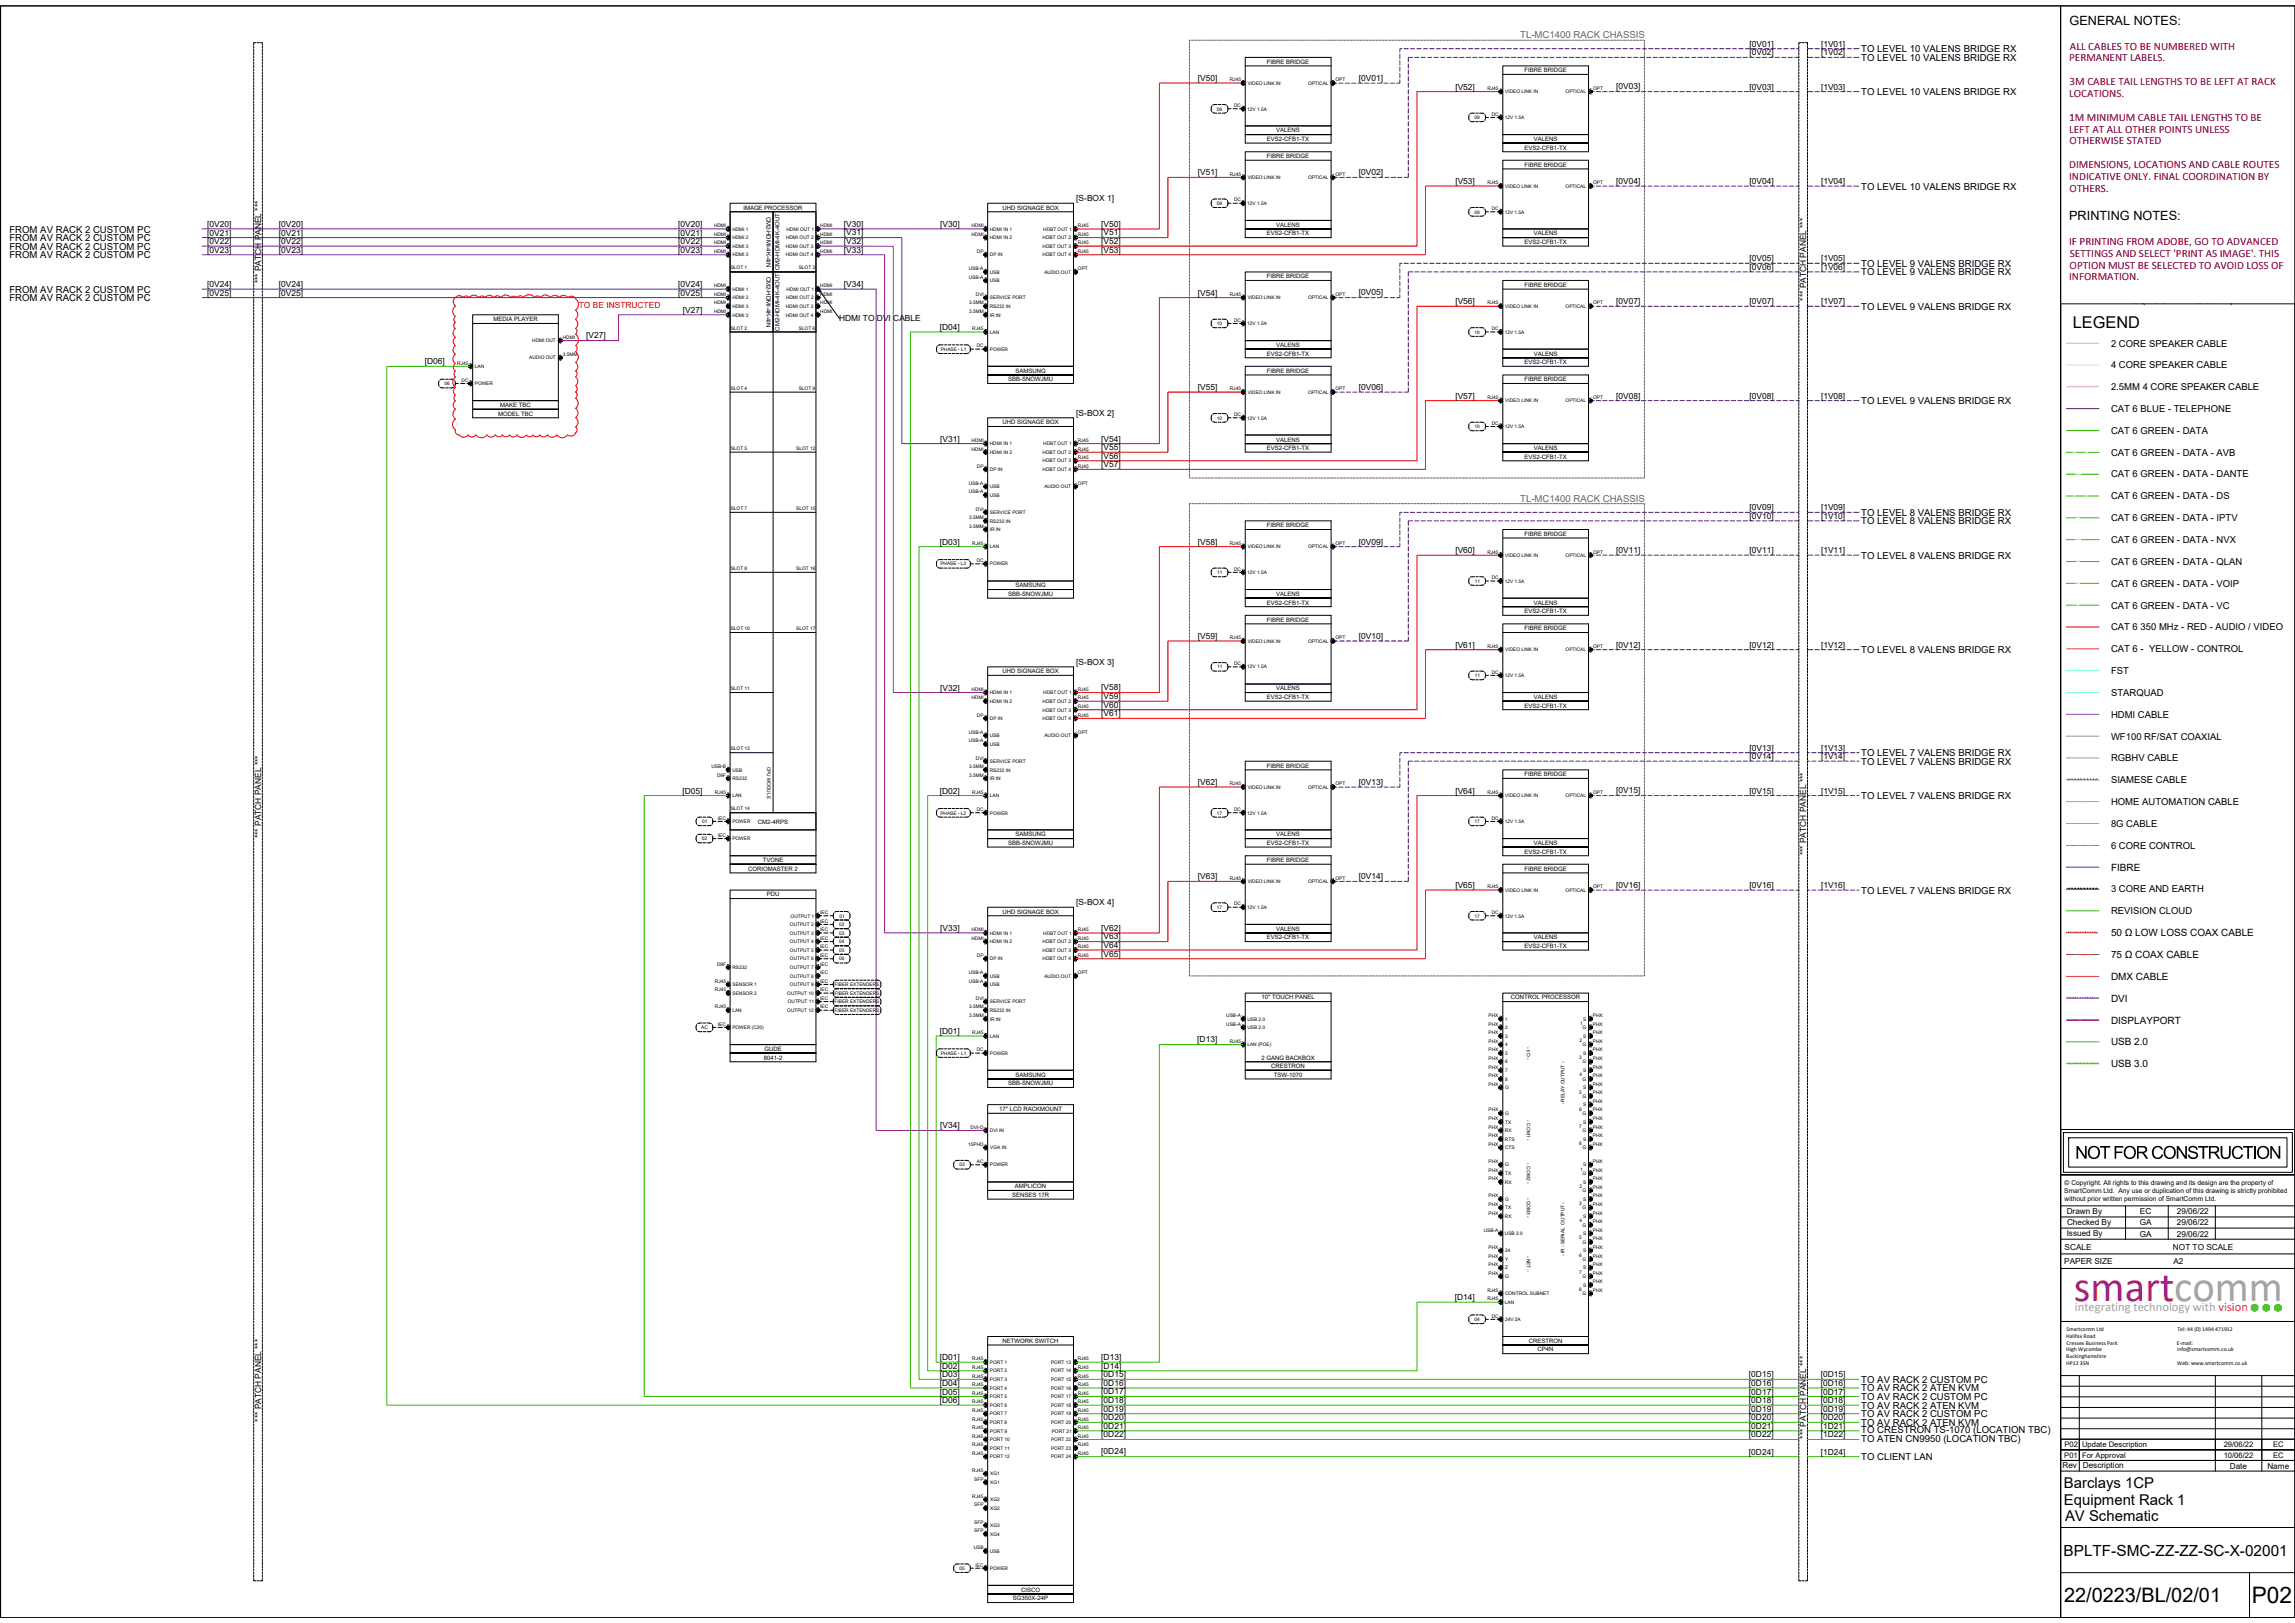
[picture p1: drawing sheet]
<svg xmlns="http://www.w3.org/2000/svg" width="594mm" height="420mm" viewBox="0 0 594 420" stroke-linecap="round" stroke-linejoin="round" font-family="sans-serif">
<defs><g id="words">
<text font-size="11.1" fill="#ce0f69" x="536.8" y="336.8">smartcomm</text>
<text font-size="5.9" x="582.9" y="415">P02</text>
<text font-size="5.1" x="534.3" y="414.8">22/0223/BL/02/01</text>
<text font-size="4.6" x="537.2" y="300">NOT FOR CONSTRUCTION</text>
<text font-size="4.2" x="536.5" y="84.8">LEGEND</text>
<text font-size="4" x="534.2" y="402.7">BPLTF-SMC-ZZ-ZZ-SC-X-02001</text>
<g font-size="3.9">
<text x="534.3" y="385.3">Barclays 1CP</text>
<text x="534.3" y="389.5">Equipment Rack 1</text>
<text x="534.6" y="393.7">AV Schematic</text>
</g>
<g font-size="3.3">
<text x="535.7" y="6.4">GENERAL NOTES:</text>
<text x="535.6" y="56.9">PRINTING NOTES:</text>
</g>
<text font-size="3.2" fill="#a5a39e" x="537.1" y="339.4">integrating technology with vision</text>
<g font-size="2.9" fill="#800000">
<text x="535.6" y="15.9">PERMANENT LABELS.</text>
<text x="535.8" y="12.8">ALL CABLES TO BE NUMBERED WITH</text>
<text x="535.7" y="22.1">3M CABLE TAIL LENGTHS TO BE LEFT AT RACK</text>
<text x="535.6" y="25.1">LOCATIONS.</text>
<text x="535.6" y="31.2">1M MINIMUM CABLE TAIL LENGTHS TO BE</text>
<text x="535.6" y="34.3">LEFT AT ALL OTHER POINTS UNLESS</text>
<text x="535.7" y="37.4">OTHERWISE STATED</text>
<text x="535.6" y="43.5">DIMENSIONS, LOCATIONS AND CABLE ROUTES</text>
<text x="535.6" y="46.6">INDICATIVE ONLY. FINAL COORDINATION BY</text>
<text x="535.7" y="49.7">OTHERS.</text>
<text x="535.6" y="63.4">IF PRINTING FROM ADOBE, GO TO ADVANCED</text>
<text x="535.7" y="69.5">OPTION MUST BE SELECTED TO AVOID LOSS OF</text>
<text x="535.8" y="66.5">SETTINGS AND SELECT 'PRINT AS IMAGE'. THIS</text>
<text x="535.6" y="72.6">INFORMATION.</text>
</g>
<g font-size="2.6">
<text x="546.5" y="78.3">DSSO (DOUBLE SOCKET)</text>
<text x="546.5" y="225.4">FIBRE</text>
<text x="546.5" y="242.4">50 Ω LOW LOSS COAX CABLE</text>
<text x="546.5" y="248">75 Ω COAX CABLE</text>
<text x="546.5" y="253.7">DMX CABLE</text>
<text x="546.5" y="259.3">DVI</text>
<text x="546.5" y="265">DISPLAYPORT</text>
<text x="546.5" y="270.6">USB 2.0</text>
<text x="546.5" y="276.3">USB 3.0</text>
</g>
<g font-size="2.5" fill="#636466">
<text x="393.5" y="9.9">TL-MC1400 RACK CHASSIS</text>
<text x="393.5" y="129.9">TL-MC1400 RACK CHASSIS</text>
</g>
<g font-size="2.5">
<text x="481.8" y="13.5">TO LEVEL 10 VALENS BRIDGE RX</text>
<text x="481.8" y="15.7">TO LEVEL 10 VALENS BRIDGE RX</text>
<text x="481.8" y="24.6">TO LEVEL 10 VALENS BRIDGE RX</text>
<text x="481.8" y="49.1">TO LEVEL 10 VALENS BRIDGE RX</text>
<text x="2.4" y="60.2">FROM AV RACK 2 CUSTOM PC</text>
<text x="2.4" y="62.4">FROM AV RACK 2 CUSTOM PC</text>
<text x="2.4" y="64.7">FROM AV RACK 2 CUSTOM PC</text>
<text x="2.4" y="66.9">FROM AV RACK 2 CUSTOM PC</text>
<text x="481.8" y="69">TO LEVEL 9 VALENS BRIDGE RX</text>
<text x="481.8" y="71.3">TO LEVEL 9 VALENS BRIDGE RX</text>
<text x="2.4" y="75.8">FROM AV RACK 2 CUSTOM PC</text>
<text x="2.4" y="78">FROM AV RACK 2 CUSTOM PC</text>
<text x="481.8" y="80.2">TO LEVEL 9 VALENS BRIDGE RX</text>
<text x="546.5" y="89.7">2 CORE SPEAKER CABLE</text>
<text x="546.5" y="95.3">4 CORE SPEAKER CABLE</text>
<text x="546.5" y="101">2.5MM 4 CORE SPEAKER CABLE</text>
<text x="481.8" y="104.6">TO LEVEL 9 VALENS BRIDGE RX</text>
<text x="546.5" y="106.7">CAT 6 BLUE - TELEPHONE</text>
<text x="546.5" y="112.3">CAT 6 GREEN - DATA</text>
<text x="546.5" y="118">CAT 6 GREEN - DATA - AVB</text>
<text x="546.5" y="123.6">CAT 6 GREEN - DATA - DANTE</text>
<text x="546.5" y="129.3">CAT 6 GREEN - DATA - DS</text>
<text x="481.8" y="133.5">TO LEVEL 8 VALENS BRIDGE RX</text>
<text x="481.8" y="135.7">TO LEVEL 8 VALENS BRIDGE RX</text>
<text x="546.5" y="134.9">CAT 6 GREEN - DATA - IPTV</text>
<text x="546.5" y="140.6">CAT 6 GREEN - DATA - NVX</text>
<text x="481.8" y="144.6">TO LEVEL 8 VALENS BRIDGE RX</text>
<text x="546.5" y="146.3">CAT 6 GREEN - DATA - QLAN</text>
<text x="546.5" y="151.9">CAT 6 GREEN - DATA - VOIP</text>
<text x="546.5" y="157.6">CAT 6 GREEN - DATA - VC</text>
<text x="546.5" y="163.2">CAT 6 350 MHz - RED - AUDIO / VIDEO</text>
<text x="481.8" y="169.1">TO LEVEL 8 VALENS BRIDGE RX</text>
<text x="546.5" y="168.9">CAT 6 - YELLOW - CONTROL</text>
<text x="546.5" y="174.5">FST</text>
<text x="546.5" y="185.8">HDMI CABLE</text>
<text x="546.5" y="180.2">STARQUAD</text>
<text x="546.5" y="191.5">WF100 RF/SAT COAXIAL</text>
<text x="481.8" y="195.7">TO LEVEL 7 VALENS BRIDGE RX</text>
<text x="481.8" y="198">TO LEVEL 7 VALENS BRIDGE RX</text>
<text x="546.5" y="197.1">RGBHV CABLE</text>
<text x="546.5" y="202.8">SIAMESE CABLE</text>
<text x="481.8" y="206.8">TO LEVEL 7 VALENS BRIDGE RX</text>
<text x="546.5" y="208.4">HOME AUTOMATION CABLE</text>
<text x="546.5" y="214.1">8G CABLE</text>
<text x="546.5" y="219.7">6 CORE CONTROL</text>
<text x="481.8" y="231.3">TO LEVEL 7 VALENS BRIDGE RX</text>
<text x="546.5" y="231">3 CORE AND EARTH</text>
<text x="546.5" y="236.7">REVISION CLOUD</text>
<text x="481.8" y="358">TO AV RACK 2 CUSTOM PC</text>
<text x="481.8" y="360.2">TO AV RACK 2 ATEN KVM</text>
<text x="481.8" y="362.4">TO AV RACK 2 CUSTOM PC</text>
<text x="481.8" y="364.7">TO AV RACK 2 ATEN KVM</text>
<text x="481.8" y="371.1">TO CRESTRON TS-1070 (LOCATION TBC)</text>
<text x="481.8" y="366.9">TO AV RACK 2 CUSTOM PC</text>
<text x="481.8" y="369.1">TO AV RACK 2 ATEN KVM</text>
<text x="481.8" y="378">TO CLIENT LAN</text>
<text x="481.8" y="373.3">TO ATEN CN9950 (LOCATION TBC)</text>
</g>
<g font-size="2.2">
<text x="452.9" y="12.1">[0V01]</text>
<text x="452.9" y="14.3">[0V02]</text>
<text x="471.4" y="12.1">[1V01]</text>
<text x="471.4" y="14.3">[1V02]</text>
<text x="310.1" y="21">[V50]</text>
<text x="351.7" y="21">[0V01]</text>
<text x="376.7" y="23.2">[V52]</text>
<text x="418.4" y="23.2">[0V03]</text>
<text x="452.9" y="23.2">[0V03]</text>
<text x="471.4" y="23.2">[1V03]</text>
<text x="310.1" y="45.4">[V51]</text>
<text x="351.7" y="45.4">[0V02]</text>
<text x="376.7" y="47.7">[V53]</text>
<text x="418.4" y="47.6">[0V04]</text>
<text x="452.9" y="47.7">[0V04]</text>
<text x="471.4" y="47.7">[1V04]</text>
<text x="278.6" y="52.1">[S-BOX 1]</text>
<text x="53.7" y="58.8">[0V20]</text>
<text x="72.2" y="58.8">[0V20]</text>
<text x="175.5" y="58.8">[0V20]</text>
<text x="218.4" y="58.7">[V30]</text>
<text x="243.4" y="58.8">[V30]</text>
<text x="285.1" y="58.7">[V50]</text>
<text x="53.7" y="61">[0V21]</text>
<text x="53.7" y="63.2">[0V22]</text>
<text x="53.7" y="65.4">[0V23]</text>
<text x="72.2" y="61">[0V21]</text>
<text x="72.2" y="63.2">[0V22]</text>
<text x="72.2" y="65.4">[0V23]</text>
<text x="175.5" y="61">[0V21]</text>
<text x="175.5" y="63.2">[0V22]</text>
<text x="175.5" y="65.4">[0V23]</text>
<text x="218.4" y="61">[V31]</text>
<text x="218.4" y="63.2">[V32]</text>
<text x="218.4" y="65.4">[V33]</text>
<text x="285.1" y="61">[V51]</text>
<text x="285.1" y="63.2">[V52]</text>
<text x="285.1" y="65.4">[V53]</text>
<text x="452.9" y="67.6">[0V05]</text>
<text x="452.9" y="69.9">[0V06]</text>
<text x="471.4" y="67.6">[1V05]</text>
<text x="471.4" y="69.9">[1V06]</text>
<text x="53.7" y="74.3">[0V24]</text>
<text x="53.7" y="76.5">[0V25]</text>
<text x="67.6" y="73.4" transform="rotate(-90 67.6 73.4)">*** PATCH PANEL ***</text>
<text x="72.2" y="74.3">[0V24]</text>
<text x="72.2" y="76.5">[0V25]</text>
<text x="175.5" y="74.3">[0V24]</text>
<text x="175.5" y="76.5">[0V25]</text>
<text x="218.4" y="74.3">[V34]</text>
<text x="310.1" y="76.5">[V54]</text>
<text x="351.7" y="76.5">[0V05]</text>
<text x="467.5" y="77.8" transform="rotate(-90 467.5 77.8)">*** PATCH PANEL ***</text>
<text x="176.8" y="81">[V27]</text>
<text x="217.2" y="83.2">HDMI TO DVI CABLE</text>
<text x="376.7" y="78.8">[V56]</text>
<text x="418.4" y="78.7">[0V07]</text>
<text x="452.9" y="78.8">[0V07]</text>
<text x="471.4" y="78.8">[1V07]</text>
<text x="151.7" y="87.6">[V27]</text>
<text x="243.3" y="85.4">[D04]</text>
<text x="110" y="94.3">[D06]</text>
<text x="310.1" y="101">[V55]</text>
<text x="351.7" y="101">[0V06]</text>
<text x="278.6" y="107.7">[S-BOX 2]</text>
<text x="376.7" y="103.2">[V57]</text>
<text x="418.4" y="103.2">[0V08]</text>
<text x="452.9" y="103.2">[0V08]</text>
<text x="471.4" y="103.2">[1V08]</text>
<text x="243.4" y="114.3">[V31]</text>
<text x="285.1" y="114.3">[V54]</text>
<text x="285.1" y="116.5">[V55]</text>
<text x="285.1" y="118.7">[V56]</text>
<text x="285.1" y="120.9">[V57]</text>
<text x="452.9" y="132.1">[0V09]</text>
<text x="452.9" y="134.3">[0V10]</text>
<text x="471.4" y="132.1">[1V09]</text>
<text x="471.4" y="134.3">[1V10]</text>
<text x="243.3" y="141">[D03]</text>
<text x="310.1" y="141">[V58]</text>
<text x="351.7" y="141">[0V09]</text>
<text x="376.7" y="143.2">[V60]</text>
<text x="418.4" y="143.2">[0V11]</text>
<text x="452.9" y="143.2">[0V11]</text>
<text x="471.4" y="143.2">[1V11]</text>
<text x="310.1" y="165.4">[V59]</text>
<text x="351.7" y="165.4">[0V10]</text>
<text x="376.7" y="167.7">[V61]</text>
<text x="418.4" y="167.6">[0V12]</text>
<text x="452.9" y="167.6">[0V12]</text>
<text x="471.4" y="167.6">[1V12]</text>
<text x="278.6" y="172.1">[S-BOX 3]</text>
<text x="243.4" y="178.8">[V32]</text>
<text x="285.1" y="178.7">[V58]</text>
<text x="285.1" y="181">[V59]</text>
<text x="285.1" y="183.2">[V60]</text>
<text x="285.1" y="185.4">[V61]</text>
<text x="452.9" y="194.3">[0V13]</text>
<text x="452.9" y="196.6">[0V14]</text>
<text x="471.4" y="194.3">[1V13]</text>
<text x="471.4" y="196.6">[1V14]</text>
<text x="310.1" y="203.2">[V62]</text>
<text x="351.7" y="203.2">[0V13]</text>
<text x="176.6" y="205.4">[D05]</text>
<text x="243.3" y="205.4">[D02]</text>
<text x="376.7" y="205.4">[V64]</text>
<text x="418.4" y="205.4">[0V15]</text>
<text x="452.9" y="205.4">[0V15]</text>
<text x="471.4" y="205.4">[1V15]</text>
<text x="67.6" y="217" transform="rotate(-90 67.6 217)">*** PATCH PANEL ***</text>
<text x="467.5" y="221.4" transform="rotate(-90 467.5 221.4)">*** PATCH PANEL ***</text>
<text x="310.1" y="227.7">[V63]</text>
<text x="351.7" y="227.6">[0V14]</text>
<text x="376.7" y="229.9">[V65]</text>
<text x="418.4" y="229.9">[0V16]</text>
<text x="452.9" y="229.9">[0V16]</text>
<text x="471.4" y="229.9">[1V16]</text>
<text x="278.6" y="234.3">[S-BOX 4]</text>
<text x="243.4" y="241">[V33]</text>
<text x="285.1" y="241">[V62]</text>
<text x="285.1" y="243.2">[V63]</text>
<text x="285.1" y="245.4">[V64]</text>
<text x="285.1" y="247.6">[V65]</text>
<text x="243.3" y="267.7">[D01]</text>
<text x="309.9" y="269.9">[D13]</text>
<text x="243.4" y="292.1">[V34]</text>
<text x="376.6" y="336.5">[D14]</text>
<text x="243.3" y="352.1">[D01]</text>
<text x="285.1" y="352.1">[D13]</text>
<text x="243.3" y="354.3">[D02]</text>
<text x="243.3" y="356.6">[D03]</text>
<text x="243.3" y="358.8">[D04]</text>
<text x="285.1" y="354.3">[D14]</text>
<text x="285.1" y="356.5">[0D15]</text>
<text x="285.1" y="358.7">[0D16]</text>
<text x="452.7" y="356.6">[0D15]</text>
<text x="452.7" y="358.8">[0D16]</text>
<text x="471.4" y="356.6">[0D15]</text>
<text x="471.4" y="358.8">[0D16]</text>
<text x="243.3" y="361">[D05]</text>
<text x="243.3" y="363.2">[D06]</text>
<text x="285.1" y="361">[0D17]</text>
<text x="285.1" y="363.2">[0D18]</text>
<text x="285.1" y="365.4">[0D19]</text>
<text x="452.7" y="361">[0D17]</text>
<text x="452.7" y="363.2">[0D18]</text>
<text x="452.7" y="365.5">[0D19]</text>
<text x="471.4" y="361">[0D17]</text>
<text x="471.4" y="363.2">[0D18]</text>
<text x="471.4" y="365.5">[0D19]</text>
<text x="67.6" y="368" transform="rotate(-90 67.6 368)">*** PATCH PANEL ***</text>
<text x="285.1" y="369.9">[0D21]</text>
<text x="285.1" y="367.6">[0D20]</text>
<text x="452.7" y="369.9">[0D21]</text>
<text x="452.7" y="367.7">[0D20]</text>
<text x="471.4" y="369.9">[1D21]</text>
<text x="471.4" y="367.7">[0D20]</text>
<text x="285.1" y="372.1">[0D22]</text>
<text x="285.1" y="376.5">[0D24]</text>
<text x="452.7" y="372.1">[0D22]</text>
<text x="452.7" y="376.6">[0D24]</text>
<text x="467.5" y="372.4" transform="rotate(-90 467.5 372.4)">*** PATCH PANEL ***</text>
<text x="471.4" y="372.1">[1D22]</text>
<text x="471.4" y="376.6">[1D24]</text>
</g>
<text font-size="2.2" fill="#f00" x="149.8" y="79.8">TO BE INSTRUCTED</text>
<g font-size="2.1">
<text x="535" y="314.2">Drawn By</text>
<text x="535.1" y="317">Checked By</text>
<text x="553.9" y="317.2">GA</text>
<text x="553.9" y="314.4">EC</text>
<text x="563.5" y="314.4">29/06/22</text>
<text x="563.5" y="317.2">29/06/22</text>
<text x="534.4" y="323.6">SCALE</text>
<text x="535" y="319.9">Issued By</text>
<text x="553.9" y="320.1">GA</text>
<text x="562.5" y="323.5">NOT TO SCALE</text>
<text x="563.5" y="320.1">29/06/22</text>
<text x="534.3" y="327.3">PAPER SIZE</text>
<text x="562.6" y="327.3">A2</text>
<text x="533.9" y="380.2">Rev</text>
<text x="539.1" y="380.2">Description</text>
<text x="577.2" y="380.2">Date</text>
<text x="586.9" y="380.2">Name</text>
</g>
<g font-size="2">
<text x="534.3" y="377.4">P01</text>
<text x="534.4" y="374.6">P02</text>
<text x="539" y="377.4">For Approval</text>
<text x="539" y="374.7">Update Description</text>
<text x="575.6" y="377.4">10/06/22</text>
<text x="575.6" y="374.7">29/06/22</text>
<text x="588.4" y="377.4">EC</text>
<text x="588.4" y="374.7">EC</text>
</g>
<g font-size="1.7">
<text x="534.3" y="308.8">SmartComm Ltd. Any use or duplication of this drawing is strictly prohibited</text>
<text x="534.4" y="306.7">© Copyright. All rights to this drawing and its design are the property of</text>
<text x="534.4" y="310.9">without prior written permission of SmartComm Ltd.</text>
</g>
<g font-size="1.6">
<text x="328" y="16.5">FIBRE BRIDGE</text>
<text x="394.6" y="18.7">FIBRE BRIDGE</text>
<text x="330.4" y="34.3">VALENS</text>
<text x="328" y="36.5">EVS2-CFB1-TX</text>
<text x="328" y="40.9">FIBRE BRIDGE</text>
<text x="394.6" y="38.7">EVS2-CFB1-TX</text>
<text x="397.1" y="36.5">VALENS</text>
<text x="394.6" y="43.2">FIBRE BRIDGE</text>
<text x="192.4" y="54.3">IMAGE PROCESSOR</text>
<text x="198.4" y="56" transform="rotate(90 198.4 56)">CM2-HDMI-4K-4IN</text>
<text x="259.5" y="54.3">UHD SIGNAGE BOX</text>
<text x="330.4" y="58.7">VALENS</text>
<text x="328" y="61">EVS2-CFB1-TX</text>
<text x="394.6" y="63.2">EVS2-CFB1-TX</text>
<text x="397.1" y="61">VALENS</text>
<text x="198.4" y="71.6" transform="rotate(90 198.4 71.6)">CM2-HDMI-4K-4IN</text>
<text x="201.8" y="70" transform="rotate(-90 201.8 70)">CM2-HDMI-4K-4OUT</text>
<text x="328" y="72.1">FIBRE BRIDGE</text>
<text x="394.6" y="74.3">FIBRE BRIDGE</text>
<text x="127.7" y="83.2">MEDIA PLAYER</text>
<text x="201.8" y="85.6" transform="rotate(-90 201.8 85.6)">CM2-HDMI-4K-4OUT</text>
<text x="330.4" y="89.8">VALENS</text>
<text x="328" y="92.1">EVS2-CFB1-TX</text>
<text x="394.6" y="94.3">EVS2-CFB1-TX</text>
<text x="397.1" y="92.1">VALENS</text>
<text x="261" y="98.7">SBB-SNOWJMU</text>
<text x="262.9" y="96.5">SAMSUNG</text>
<text x="328" y="96.5">FIBRE BRIDGE</text>
<text x="394.6" y="98.7">FIBRE BRIDGE</text>
<text x="128.9" y="107.6">MODEL TBC</text>
<text x="129.5" y="105.4">MAKE TBC</text>
<text x="259.5" y="109.9">UHD SIGNAGE BOX</text>
<text x="328" y="116.5">EVS2-CFB1-TX</text>
<text x="330.4" y="114.3">VALENS</text>
<text x="394.6" y="118.7">EVS2-CFB1-TX</text>
<text x="397.1" y="116.5">VALENS</text>
<text x="328" y="136.5">FIBRE BRIDGE</text>
<text x="394.6" y="138.7">FIBRE BRIDGE</text>
<text x="261" y="154.3">SBB-SNOWJMU</text>
<text x="262.9" y="152.1">SAMSUNG</text>
<text x="330.4" y="154.3">VALENS</text>
<text x="328" y="156.5">EVS2-CFB1-TX</text>
<text x="328" y="161">FIBRE BRIDGE</text>
<text x="394.6" y="158.8">EVS2-CFB1-TX</text>
<text x="397.1" y="156.5">VALENS</text>
<text x="394.6" y="163.2">FIBRE BRIDGE</text>
<text x="259.5" y="174.3">UHD SIGNAGE BOX</text>
<text x="330.4" y="178.7">VALENS</text>
<text x="328" y="181">EVS2-CFB1-TX</text>
<text x="394.6" y="183.2">EVS2-CFB1-TX</text>
<text x="397.1" y="181">VALENS</text>
<text x="328" y="198.8">FIBRE BRIDGE</text>
<text x="394.6" y="201">FIBRE BRIDGE</text>
<text x="196.2" y="213.2">CM2-4RPS</text>
<text x="261" y="218.7">SBB-SNOWJMU</text>
<text x="262.9" y="216.5">SAMSUNG</text>
<text x="328" y="218.7">EVS2-CFB1-TX</text>
<text x="330.4" y="216.5">VALENS</text>
<text x="394.6" y="221">EVS2-CFB1-TX</text>
<text x="397.1" y="218.7">VALENS</text>
<text x="193.7" y="225.4">CORIOMASTER 2</text>
<text x="197.5" y="223.2">TVONE</text>
<text x="328" y="223.2">FIBRE BRIDGE</text>
<text x="394.6" y="225.4">FIBRE BRIDGE</text>
<text x="198.5" y="232.1">PDU</text>
<text x="259.5" y="236.5">UHD SIGNAGE BOX</text>
<text x="328" y="243.2">EVS2-CFB1-TX</text>
<text x="330.4" y="241">VALENS</text>
<text x="394.6" y="245.4">EVS2-CFB1-TX</text>
<text x="397.1" y="243.2">VALENS</text>
<text x="326.6" y="258.7">10&quot; TOUCH PANEL</text>
<text x="391.1" y="258.7">CONTROL PROCESSOR</text>
<text x="197.7" y="274.3">8041-2</text>
<text x="197.9" y="272.1">GUDE</text>
<text x="326.5" y="274.3">2 GANG BACKBOX</text>
<text x="261" y="281">SBB-SNOWJMU</text>
<text x="262.9" y="278.8">SAMSUNG</text>
<text x="329.1" y="276.5">CRESTRON</text>
<text x="329.7" y="278.8">TSW-1070</text>
<text x="258.7" y="287.7">17&quot; LCD RACKMOUNT</text>
<text x="262" y="309.9">SENSES 17R</text>
<text x="262.7" y="307.6">AMPLICON</text>
<text x="259.5" y="347.6">NETWORK SWITCH</text>
<text x="395.7" y="347.6">CRESTRON</text>
<text x="398" y="349.8">CP4N</text>
<text x="264.3" y="412.1">CISCO</text>
<text x="262.2" y="414.3">SG350X-24P</text>
</g>
<g font-size="1.5">
<text x="534.9" y="346.3">Halifax Road</text>
<text x="534.9" y="344.5">Smartcomm Ltd</text>
<text x="563.6" y="344.6">Tel: 44 (0) 1494 471912</text>
<text x="534.9" y="349.8">High Wycombe</text>
<text x="534.9" y="351.6">Buckinghamshire</text>
<text x="534.9" y="353.3">HP12 3SN</text>
<text x="534.9" y="348.1">Cressex Business Park</text>
<text x="563.5" y="348.1">E-mail:</text>
<text x="563.6" y="349.8">info@smartcomm.co.uk</text>
<text x="563.6" y="353.3">Web: www.smartcomm.co.uk</text>
</g>
<g font-size="1.2">
<text x="318.4" y="21">RJ45</text>
<text x="323" y="22">VIDEO LINK IN</text>
<text x="338.6" y="22">OPTICAL</text>
<text x="345.7" y="21.1">OPT</text>
<text x="385" y="23.3">RJ45</text>
<text x="412.4" y="23.3">OPT</text>
<text x="315" y="28.6">09</text>
<text x="319.5" y="27.7">DC</text>
<text x="322.8" y="28.6">12V 1.5A</text>
<text x="386.1" y="29.9">DC</text>
<text x="389.7" y="24.2">VIDEO LINK IN</text>
<text x="405.3" y="24.2">OPTICAL</text>
<text x="381.7" y="30.8">09</text>
<text x="389.5" y="30.8">12V 1.5A</text>
<text x="318.4" y="45.5">RJ45</text>
<text x="323" y="46.4">VIDEO LINK IN</text>
<text x="338.6" y="46.4">OPTICAL</text>
<text x="345.7" y="45.5">OPT</text>
<text x="385" y="47.7">RJ45</text>
<text x="412.4" y="47.7">OPT</text>
<text x="315" y="53">09</text>
<text x="319.5" y="52.2">DC</text>
<text x="322.8" y="53">12V 1.5A</text>
<text x="389.7" y="48.6">VIDEO LINK IN</text>
<text x="405.3" y="48.6">OPTICAL</text>
<text x="184.8" y="58.8">HDMI</text>
<text x="189.6" y="59.7">HDMI 1</text>
<text x="203.6" y="59.7">HDMI OUT 1</text>
<text x="212.3" y="58.8">HDMI</text>
<text x="251.5" y="58.8">HDMI</text>
<text x="256.2" y="59.7">HDMI IN 1</text>
<text x="270.1" y="59.7">HDBT OUT 1</text>
<text x="279" y="58.8">RJ45</text>
<text x="381.7" y="55.3">09</text>
<text x="386.1" y="54.4">DC</text>
<text x="389.5" y="55.3">12V 1.5A</text>
<text x="184.8" y="61">HDMI</text>
<text x="184.8" y="63.3">HDMI</text>
<text x="184.8" y="65.5">HDMI</text>
<text x="189.6" y="61.9">HDMI 2</text>
<text x="189.6" y="64.2">HDMI 3</text>
<text x="203.4" y="64.2">HDMI OUT 3</text>
<text x="203.5" y="61.9">HDMI OUT 2</text>
<text x="212.3" y="61">HDMI</text>
<text x="212.3" y="63.3">HDMI</text>
<text x="212.3" y="65.5">HDMI</text>
<text x="251.5" y="61">HDMI</text>
<text x="252.9" y="65.5">DP</text>
<text x="256.2" y="61.9">HDMI IN 2</text>
<text x="269.9" y="61.9">HDBT OUT 2</text>
<text x="269.9" y="64.2">HDBT OUT 3</text>
<text x="279" y="61">RJ45</text>
<text x="279" y="63.3">RJ45</text>
<text x="279" y="65.5">RJ45</text>
<text x="189.2" y="69.7">SLOT 1</text>
<text x="189.6" y="66.4">HDMI 3</text>
<text x="203.4" y="66.4">HDMI OUT 4</text>
<text x="206.8" y="69.7">SLOT 3</text>
<text x="250.8" y="69.9">USB-A</text>
<text x="256.2" y="70.8">USB</text>
<text x="256.3" y="66.4">DP IN</text>
<text x="269.9" y="66.4">HDBT OUT 4</text>
<text x="270.4" y="70.8">AUDIO OUT</text>
<text x="279" y="69.9">OPT</text>
<text x="184.8" y="74.4">HDMI</text>
<text x="184.8" y="76.6">HDMI</text>
<text x="189.6" y="75.3">HDMI 1</text>
<text x="189.6" y="77.5">HDMI 2</text>
<text x="203.5" y="77.5">HDMI OUT 2</text>
<text x="203.6" y="75.3">HDMI OUT 1</text>
<text x="212.3" y="74.4">HDMI</text>
<text x="212.3" y="76.6">HDMI</text>
<text x="250.8" y="72.2">USB-A</text>
<text x="252.6" y="76.6">DVI</text>
<text x="256.2" y="73.1">USB</text>
<text x="256.3" y="77.5">SERVICE PORT</text>
<text x="318.4" y="76.6">RJ45</text>
<text x="323" y="77.5">VIDEO LINK IN</text>
<text x="338.6" y="77.5">OPTICAL</text>
<text x="345.7" y="76.6">OPT</text>
<text x="184.8" y="78.8">HDMI</text>
<text x="184.8" y="81.1">HDMI</text>
<text x="189.6" y="79.7">HDMI 3</text>
<text x="189.6" y="82">HDMI 3</text>
<text x="203.4" y="79.7">HDMI OUT 3</text>
<text x="203.4" y="82">HDMI OUT 4</text>
<text x="212.3" y="78.8">HDMI</text>
<text x="212.3" y="81.1">HDMI</text>
<text x="250.8" y="81.1">3.5MM</text>
<text x="250.8" y="78.8">3.5MM</text>
<text x="256.2" y="82">IR IN</text>
<text x="256.2" y="79.7">RS232 IN</text>
<text x="319.5" y="83.3">DC</text>
<text x="385" y="78.8">RJ45</text>
<text x="389.7" y="79.7">VIDEO LINK IN</text>
<text x="405.3" y="79.7">OPTICAL</text>
<text x="412.4" y="78.8">OPT</text>
<text x="137.8" y="88.6">HDMI OUT</text>
<text x="145.7" y="87.7">HDMI</text>
<text x="189.2" y="85.3">SLOT 2</text>
<text x="206.8" y="85.3">SLOT 6</text>
<text x="251.7" y="85.5">RJ45</text>
<text x="252.8" y="90">DC</text>
<text x="256.3" y="86.4">LAN</text>
<text x="315" y="84.2">10</text>
<text x="322.8" y="84.2">12V 1.5A</text>
<text x="381.6" y="86.4">10</text>
<text x="386.1" y="85.5">DC</text>
<text x="389.5" y="86.4">12V 1.5A</text>
<text x="118.4" y="94.4">RJ45</text>
<text x="122.9" y="95.3">LAN</text>
<text x="137" y="93">AUDIO OUT</text>
<text x="145.7" y="92.2">3.5MM</text>
<text x="243.5" y="90.8">PHASE - L1</text>
<text x="256.3" y="90.8">POWER</text>
<text x="115" y="99.7">06</text>
<text x="119.5" y="98.8">DC</text>
<text x="122.9" y="99.7">POWER</text>
<text x="189.2" y="100.8">SLOT 4</text>
<text x="206.8" y="100.8">SLOT 9</text>
<text x="318.4" y="101">RJ45</text>
<text x="323" y="101.9">VIDEO LINK IN</text>
<text x="338.6" y="101.9">OPTICAL</text>
<text x="345.7" y="101">OPT</text>
<text x="319.5" y="107.7">DC</text>
<text x="385" y="103.3">RJ45</text>
<text x="389.7" y="104.2">VIDEO LINK IN</text>
<text x="405.3" y="104.2">OPTICAL</text>
<text x="412.4" y="103.3">OPT</text>
<text x="315" y="108.6">10</text>
<text x="322.8" y="108.6">12V 1.5A</text>
<text x="381.6" y="110.8">10</text>
<text x="386.1" y="109.9">DC</text>
<text x="389.5" y="110.8">12V 1.5A</text>
<text x="189.2" y="116.4">SLOT 5</text>
<text x="206.1" y="116.4">SLOT 12</text>
<text x="251.5" y="114.4">HDMI</text>
<text x="251.5" y="116.6">HDMI</text>
<text x="256.2" y="115.3">HDMI IN 1</text>
<text x="256.2" y="117.5">HDMI IN 2</text>
<text x="269.9" y="117.5">HDBT OUT 2</text>
<text x="269.9" y="119.7">HDBT OUT 3</text>
<text x="270.1" y="115.3">HDBT OUT 1</text>
<text x="279" y="114.4">RJ45</text>
<text x="279" y="116.6">RJ45</text>
<text x="279" y="118.8">RJ45</text>
<text x="250.8" y="125.5">USB-A</text>
<text x="252.9" y="121.1">DP</text>
<text x="256.3" y="122">DP IN</text>
<text x="269.9" y="122">HDBT OUT 4</text>
<text x="279" y="121.1">RJ45</text>
<text x="279" y="125.5">OPT</text>
<text x="189.2" y="132">SLOT 7</text>
<text x="206.1" y="132">SLOT 15</text>
<text x="250.8" y="127.7">USB-A</text>
<text x="256.2" y="128.6">USB</text>
<text x="256.2" y="126.4">USB</text>
<text x="270.4" y="126.4">AUDIO OUT</text>
<text x="250.8" y="136.6">3.5MM</text>
<text x="250.8" y="134.4">3.5MM</text>
<text x="252.6" y="132.2">DVI</text>
<text x="256.2" y="137.5">IR IN</text>
<text x="256.2" y="135.3">RS232 IN</text>
<text x="256.3" y="133.1">SERVICE PORT</text>
<text x="251.7" y="141.1">RJ45</text>
<text x="256.3" y="141.9">LAN</text>
<text x="318.4" y="141.1">RJ45</text>
<text x="323" y="141.9">VIDEO LINK IN</text>
<text x="338.6" y="141.9">OPTICAL</text>
<text x="345.7" y="141.1">OPT</text>
<text x="385" y="143.3">RJ45</text>
<text x="412.4" y="143.3">OPT</text>
<text x="189.2" y="147.5">SLOT 8</text>
<text x="206.1" y="147.5">SLOT 16</text>
<text x="243.4" y="146.4">PHASE - L3</text>
<text x="252.8" y="145.5">DC</text>
<text x="256.3" y="146.4">POWER</text>
<text x="315.1" y="148.6">11</text>
<text x="319.5" y="147.7">DC</text>
<text x="322.8" y="148.6">12V 1.5A</text>
<text x="386.1" y="149.9">DC</text>
<text x="389.7" y="144.2">VIDEO LINK IN</text>
<text x="405.3" y="144.2">OPTICAL</text>
<text x="381.7" y="150.8">11</text>
<text x="389.5" y="150.8">12V 1.5A</text>
<text x="189.2" y="163.1">SLOT 10</text>
<text x="206.1" y="163.1">SLOT 17</text>
<text x="318.4" y="165.5">RJ45</text>
<text x="323" y="166.4">VIDEO LINK IN</text>
<text x="338.6" y="166.4">OPTICAL</text>
<text x="345.7" y="165.5">OPT</text>
<text x="385" y="167.7">RJ45</text>
<text x="412.4" y="167.7">OPT</text>
<text x="315.1" y="173.1">11</text>
<text x="319.5" y="172.2">DC</text>
<text x="322.8" y="173.1">12V 1.5A</text>
<text x="389.7" y="168.6">VIDEO LINK IN</text>
<text x="405.3" y="168.6">OPTICAL</text>
<text x="189.2" y="178.6">SLOT 11</text>
<text x="251.5" y="178.9">HDMI</text>
<text x="256.2" y="179.7">HDMI IN 1</text>
<text x="270.1" y="179.7">HDBT OUT 1</text>
<text x="279" y="178.9">RJ45</text>
<text x="381.7" y="175.3">11</text>
<text x="386.1" y="174.4">DC</text>
<text x="389.5" y="175.3">12V 1.5A</text>
<text x="251.5" y="181.1">HDMI</text>
<text x="252.9" y="185.5">DP</text>
<text x="256.2" y="181.9">HDMI IN 2</text>
<text x="269.9" y="181.9">HDBT OUT 2</text>
<text x="269.9" y="184.2">HDBT OUT 3</text>
<text x="279" y="181.1">RJ45</text>
<text x="279" y="183.3">RJ45</text>
<text x="279" y="185.5">RJ45</text>
<text x="250.8" y="189.9">USB-A</text>
<text x="256.2" y="190.8">USB</text>
<text x="256.3" y="186.4">DP IN</text>
<text x="269.9" y="186.4">HDBT OUT 4</text>
<text x="270.4" y="190.8">AUDIO OUT</text>
<text x="279" y="189.9">OPT</text>
<text x="189.2" y="194.2">SLOT 13</text>
<text x="250.8" y="192.2">USB-A</text>
<text x="252.6" y="196.6">DVI</text>
<text x="256.2" y="193.1">USB</text>
<text x="256.3" y="197.5">SERVICE PORT</text>
<text x="184.2" y="198.8">USB-B</text>
<text x="185.6" y="201.1">D9F</text>
<text x="189.6" y="199.7">USB</text>
<text x="189.6" y="202">RS232</text>
<text x="198.6" y="198.5" transform="rotate(90 198.6 198.5)">CPU MODULE</text>
<text x="250.8" y="201.1">3.5MM</text>
<text x="250.8" y="198.8">3.5MM</text>
<text x="256.2" y="202">IR IN</text>
<text x="256.2" y="199.7">RS232 IN</text>
<text x="318.4" y="203.3">RJ45</text>
<text x="345.7" y="203.3">OPT</text>
<text x="185.1" y="205.5">RJ45</text>
<text x="189.2" y="209.8">SLOT 14</text>
<text x="189.6" y="206.4">LAN</text>
<text x="251.7" y="205.5">RJ45</text>
<text x="252.8" y="210">DC</text>
<text x="256.3" y="206.4">LAN</text>
<text x="319.5" y="210">DC</text>
<text x="323" y="204.2">VIDEO LINK IN</text>
<text x="338.6" y="204.2">OPTICAL</text>
<text x="385" y="205.5">RJ45</text>
<text x="389.7" y="206.4">VIDEO LINK IN</text>
<text x="405.3" y="206.4">OPTICAL</text>
<text x="412.4" y="205.5">OPT</text>
<text x="181.8" y="213.1">01</text>
<text x="185.9" y="212.2">IEC</text>
<text x="189.6" y="213.1">POWER</text>
<text x="243.4" y="210.9">PHASE - L2</text>
<text x="256.3" y="210.9">POWER</text>
<text x="315" y="210.9">17</text>
<text x="322.8" y="210.9">12V 1.5A</text>
<text x="381.6" y="213.1">17</text>
<text x="386.1" y="212.2">DC</text>
<text x="389.5" y="213.1">12V 1.5A</text>
<text x="181.7" y="217.5">02</text>
<text x="185.9" y="216.6">IEC</text>
<text x="189.6" y="217.5">POWER</text>
<text x="318.4" y="227.8">RJ45</text>
<text x="345.7" y="227.8">OPT</text>
<text x="323" y="228.6">VIDEO LINK IN</text>
<text x="338.6" y="228.6">OPTICAL</text>
<text x="385" y="230">RJ45</text>
<text x="389.7" y="230.8">VIDEO LINK IN</text>
<text x="405.3" y="230.8">OPTICAL</text>
<text x="412.4" y="230">OPT</text>
<text x="204.5" y="239.7">OUTPUT 2</text>
<text x="204.7" y="237.5">OUTPUT 1</text>
<text x="212.3" y="236.6">IEC</text>
<text x="212.3" y="238.8">IEC</text>
<text x="217.2" y="239.7">02</text>
<text x="217.3" y="237.5">01</text>
<text x="315" y="235.3">17</text>
<text x="319.5" y="234.4">DC</text>
<text x="322.8" y="235.3">12V 1.5A</text>
<text x="381.6" y="237.5">17</text>
<text x="386.1" y="236.6">DC</text>
<text x="389.5" y="237.5">12V 1.5A</text>
<text x="204.5" y="242">OUTPUT 3</text>
<text x="204.5" y="244.2">OUTPUT 4</text>
<text x="212.3" y="241.1">IEC</text>
<text x="212.3" y="243.3">IEC</text>
<text x="212.3" y="245.5">IEC</text>
<text x="217.2" y="242">03</text>
<text x="217.2" y="244.2">04</text>
<text x="251.5" y="241.1">HDMI</text>
<text x="251.5" y="243.3">HDMI</text>
<text x="256.2" y="242">HDMI IN 1</text>
<text x="256.2" y="244.2">HDMI IN 2</text>
<text x="269.9" y="244.2">HDBT OUT 2</text>
<text x="270.1" y="242">HDBT OUT 1</text>
<text x="279" y="241.1">RJ45</text>
<text x="279" y="243.3">RJ45</text>
<text x="279" y="245.5">RJ45</text>
<text x="185.6" y="250">D9F</text>
<text x="189.6" y="250.9">RS232</text>
<text x="204.5" y="246.4">OUTPUT 5</text>
<text x="204.5" y="250.9">OUTPUT 7</text>
<text x="204.5" y="248.6">OUTPUT 6</text>
<text x="212.3" y="250">IEC</text>
<text x="212.3" y="247.7">IEC</text>
<text x="217.2" y="246.4">05</text>
<text x="217.2" y="248.6">06</text>
<text x="252.9" y="247.7">DP</text>
<text x="256.3" y="248.6">DP IN</text>
<text x="269.9" y="246.4">HDBT OUT 3</text>
<text x="269.9" y="248.6">HDBT OUT 4</text>
<text x="279" y="247.7">RJ45</text>
<text x="185.1" y="254.4">RJ45</text>
<text x="185.1" y="256.6">RJ45</text>
<text x="189.6" y="255.3">SENSOR 1</text>
<text x="189.6" y="257.5">SENSOR 2</text>
<text x="203.8" y="257.5">OUTPUT 10</text>
<text x="204.5" y="253.1">OUTPUT 8</text>
<text x="204.5" y="255.3">OUTPUT 9</text>
<text x="212.3" y="252.2">IEC</text>
<text x="212.3" y="254.4">IEC</text>
<text x="212.3" y="256.6">IEC</text>
<text x="216" y="255.3">FIBER EXTENDERS</text>
<text x="216" y="257.5">FIBER EXTENDERS</text>
<text x="250.8" y="254.4">USB-A</text>
<text x="250.8" y="252.2">USB-A</text>
<text x="256.2" y="255.3">USB</text>
<text x="256.2" y="253.1">USB</text>
<text x="270.4" y="253.1">AUDIO OUT</text>
<text x="279" y="252.2">OPT</text>
<text x="185.1" y="261.1">RJ45</text>
<text x="189.6" y="262">LAN</text>
<text x="203.8" y="262">OUTPUT 12</text>
<text x="203.9" y="259.8">OUTPUT 11</text>
<text x="212.3" y="258.9">IEC</text>
<text x="212.3" y="261.1">IEC</text>
<text x="216" y="259.8">FIBER EXTENDERS</text>
<text x="216" y="262">FIBER EXTENDERS</text>
<text x="250.8" y="263.3">3.5MM</text>
<text x="250.8" y="261.1">3.5MM</text>
<text x="252.6" y="258.9">DVI</text>
<text x="256.2" y="262">RS232 IN</text>
<text x="256.3" y="259.8">SERVICE PORT</text>
<text x="317.4" y="263.3">USB-A</text>
<text x="385.3" y="263.3">PHX</text>
<text x="412.3" y="263.3">PHX</text>
<text x="181.5" y="266.4">AC</text>
<text x="185.9" y="265.5">IEC</text>
<text x="189.6" y="266.3">POWER (C20)</text>
<text x="251.7" y="267.8">RJ45</text>
<text x="256.2" y="264.2">IR IN</text>
<text x="256.3" y="268.6">LAN</text>
<text x="317.4" y="265.5">USB-A</text>
<text x="318.4" y="270">RJ45</text>
<text x="322.9" y="266.4">USB 2.0</text>
<text x="322.9" y="264.2">USB 2.0</text>
<text x="385.3" y="265.5">PHX</text>
<text x="385.3" y="267.8">PHX</text>
<text x="385.3" y="270">PHX</text>
<text x="389.5" y="264.2">1</text>
<text x="389.6" y="266.4">2</text>
<text x="389.6" y="268.6">3</text>
<text x="408.8" y="269.7">2</text>
<text x="409" y="265.3">1</text>
<text x="409.7" y="266.4">G</text>
<text x="409.8" y="264.2">S</text>
<text x="409.8" y="268.6">S</text>
<text x="412.3" y="265.5">PHX</text>
<text x="412.3" y="267.8">PHX</text>
<text x="412.3" y="270">PHX</text>
<text x="243.5" y="273.1">PHASE - L1</text>
<text x="252.8" y="272.2">DC</text>
<text x="256.3" y="273.1">POWER</text>
<text x="322.9" y="270.7">LAN (POE)</text>
<text x="385.3" y="272.2">PHX</text>
<text x="385.3" y="274.4">PHX</text>
<text x="389.6" y="273.1">5</text>
<text x="389.6" y="275.3">6</text>
<text x="389.7" y="270.8">4</text>
<text x="395.2" y="271.1" transform="rotate(90 395.2 271.1)">- I/O -</text>
<text x="408.8" y="274.2">3</text>
<text x="409.7" y="275.3">G</text>
<text x="409.7" y="270.8">G</text>
<text x="409.8" y="273.1">S</text>
<text x="412.3" y="272.2">PHX</text>
<text x="412.3" y="274.4">PHX</text>
<text x="385.3" y="276.6">PHX</text>
<text x="385.3" y="278.8">PHX</text>
<text x="385.3" y="281.1">PHX</text>
<text x="389.6" y="277.5">7</text>
<text x="389.6" y="279.7">8</text>
<text x="389.6" y="282">G</text>
<text x="408.8" y="278.6">4</text>
<text x="409.7" y="279.7">G</text>
<text x="409.8" y="282">S</text>
<text x="409.8" y="277.5">S</text>
<text x="412.3" y="281.1">PHX</text>
<text x="412.3" y="276.6">PHX</text>
<text x="412.3" y="278.8">PHX</text>
<text x="385.3" y="287.7">PHX</text>
<text x="405" y="285.9" transform="rotate(-90 405 285.9)">- RELAY OUTPUT -</text>
<text x="408.8" y="283.1">5</text>
<text x="408.8" y="287.5">6</text>
<text x="409.7" y="284.2">G</text>
<text x="409.8" y="286.4">S</text>
<text x="412.3" y="283.3">PHX</text>
<text x="412.3" y="285.5">PHX</text>
<text x="412.3" y="287.7">PHX</text>
<text x="251.3" y="292.2">DVI-D</text>
<text x="256.3" y="293.1">DVI IN</text>
<text x="385.3" y="292.2">PHX</text>
<text x="385.3" y="290">PHX</text>
<text x="389.6" y="293.1">RX</text>
<text x="389.6" y="288.6">G</text>
<text x="389.7" y="290.9">TX</text>
<text x="395.2" y="290.1" transform="rotate(90 395.2 290.1)">- COM1 -</text>
<text x="408.8" y="292">7</text>
<text x="409.7" y="288.6">G</text>
<text x="409.7" y="293.1">G</text>
<text x="409.8" y="290.9">S</text>
<text x="412.3" y="290">PHX</text>
<text x="412.3" y="292.2">PHX</text>
<text x="250.6" y="296.6">15PHD</text>
<text x="256.3" y="297.5">VGA IN</text>
<text x="385.3" y="294.4">PHX</text>
<text x="385.3" y="296.6">PHX</text>
<text x="389.6" y="295.3">RTS</text>
<text x="389.6" y="297.5">CTS</text>
<text x="408.8" y="296.4">8</text>
<text x="409.7" y="297.5">G</text>
<text x="409.8" y="295.3">S</text>
<text x="412.3" y="294.4">PHX</text>
<text x="412.3" y="296.6">PHX</text>
<text x="248.3" y="302">03</text>
<text x="252.9" y="301.1">AC</text>
<text x="256.3" y="302">POWER</text>
<text x="385.3" y="305.5">PHX</text>
<text x="385.3" y="301.1">PHX</text>
<text x="385.3" y="303.3">PHX</text>
<text x="389.6" y="302">G</text>
<text x="389.7" y="304.2">TX</text>
<text x="395.2" y="301.2" transform="rotate(90 395.2 301.2)">- COM2 -</text>
<text x="409" y="303.1">1</text>
<text x="409.7" y="304.2">G</text>
<text x="409.8" y="302">S</text>
<text x="412.3" y="301.1">PHX</text>
<text x="412.3" y="303.3">PHX</text>
<text x="412.3" y="305.5">PHX</text>
<text x="385.3" y="310">PHX</text>
<text x="389.6" y="306.4">RX</text>
<text x="389.6" y="310.9">G</text>
<text x="395.2" y="310.1" transform="rotate(90 395.2 310.1)">- COM3 -</text>
<text x="408.8" y="312">3</text>
<text x="408.8" y="307.5">2</text>
<text x="409.7" y="308.7">G</text>
<text x="409.8" y="310.9">S</text>
<text x="409.8" y="306.4">S</text>
<text x="412.3" y="310">PHX</text>
<text x="412.3" y="307.8">PHX</text>
<text x="385.3" y="314.4">PHX</text>
<text x="385.3" y="312.2">PHX</text>
<text x="389.6" y="315.3">RX</text>
<text x="389.7" y="313.1">TX</text>
<text x="408.8" y="316.4">4</text>
<text x="409.7" y="313.1">G</text>
<text x="409.7" y="317.5">G</text>
<text x="409.8" y="315.3">S</text>
<text x="412.3" y="312.2">PHX</text>
<text x="412.3" y="314.4">PHX</text>
<text x="412.3" y="316.7">PHX</text>
<text x="384.1" y="318.9">USB-A</text>
<text x="385.3" y="323.3">PHX</text>
<text x="389.6" y="319.7">USB 2.0</text>
<text x="408.8" y="320.8">5</text>
<text x="409.7" y="322">G</text>
<text x="409.8" y="319.7">S</text>
<text x="412.3" y="318.9">PHX</text>
<text x="412.3" y="321.1">PHX</text>
<text x="412.3" y="323.3">PHX</text>
<text x="385.3" y="327.7">PHX</text>
<text x="385.3" y="330">PHX</text>
<text x="385.3" y="325.5">PHX</text>
<text x="389.6" y="324.2">24</text>
<text x="389.7" y="328.6">Z</text>
<text x="389.7" y="326.4">Y</text>
<text x="395.2" y="325.1" transform="rotate(90 395.2 325.1)">- NET -</text>
<text x="405" y="325.2" transform="rotate(-90 405 325.2)">- IR - SERIAL OUTPUT -</text>
<text x="408.8" y="325.3">6</text>
<text x="408.8" y="329.7">7</text>
<text x="409.7" y="326.4">G</text>
<text x="409.8" y="324.2">S</text>
<text x="409.8" y="328.6">S</text>
<text x="412.3" y="325.5">PHX</text>
<text x="412.3" y="327.7">PHX</text>
<text x="412.3" y="330">PHX</text>
<text x="385" y="334.4">RJ45</text>
<text x="389.6" y="335.3">CONTROL SUBNET</text>
<text x="389.6" y="330.9">G</text>
<text x="408.8" y="334.2">8</text>
<text x="409.7" y="330.9">G</text>
<text x="409.7" y="335.3">G</text>
<text x="409.8" y="333.1">S</text>
<text x="412.3" y="332.2">PHX</text>
<text x="412.3" y="334.4">PHX</text>
<text x="381.7" y="342">04</text>
<text x="385" y="336.6">RJ45</text>
<text x="386.1" y="341.1">DC</text>
<text x="389.6" y="337.5">LAN</text>
<text x="389.6" y="342">24V 2A</text>
<text x="251.7" y="352.2">RJ45</text>
<text x="256.3" y="353.1">PORT 1</text>
<text x="272.1" y="353.1">PORT 13</text>
<text x="279" y="352.2">RJ45</text>
<text x="251.7" y="354.4">RJ45</text>
<text x="251.7" y="356.6">RJ45</text>
<text x="251.7" y="358.9">RJ45</text>
<text x="256.3" y="355.3">PORT 2</text>
<text x="256.3" y="357.5">PORT 3</text>
<text x="256.3" y="359.7">PORT 4</text>
<text x="272.1" y="355.3">PORT 14</text>
<text x="272.1" y="357.5">PORT 15</text>
<text x="272.1" y="359.7">PORT 16</text>
<text x="279" y="354.4">RJ45</text>
<text x="279" y="356.6">RJ45</text>
<text x="279" y="358.9">RJ45</text>
<text x="251.7" y="361.1">RJ45</text>
<text x="251.7" y="363.3">RJ45</text>
<text x="251.7" y="365.5">RJ45</text>
<text x="256.3" y="362">PORT 5</text>
<text x="256.3" y="364.2">PORT 6</text>
<text x="272.1" y="362">PORT 17</text>
<text x="272.1" y="364.2">PORT 18</text>
<text x="279" y="361.1">RJ45</text>
<text x="279" y="363.3">RJ45</text>
<text x="279" y="365.5">RJ45</text>
<text x="251.7" y="367.7">RJ45</text>
<text x="251.7" y="370">RJ45</text>
<text x="256.3" y="366.4">PORT 7</text>
<text x="256.3" y="368.6">PORT 8</text>
<text x="256.3" y="370.9">PORT 9</text>
<text x="272.1" y="366.4">PORT 19</text>
<text x="272.1" y="368.6">PORT 20</text>
<text x="272.3" y="370.9">PORT 21</text>
<text x="279" y="367.7">RJ45</text>
<text x="279" y="370">RJ45</text>
<text x="251.7" y="372.2">RJ45</text>
<text x="251.7" y="374.4">RJ45</text>
<text x="251.7" y="376.6">RJ45</text>
<text x="256.3" y="373.1">PORT 10</text>
<text x="256.3" y="375.3">PORT 11</text>
<text x="256.3" y="377.5">PORT 12</text>
<text x="272.1" y="373.1">PORT 22</text>
<text x="272.1" y="375.3">PORT 23</text>
<text x="272.1" y="377.5">PORT 24</text>
<text x="279" y="372.2">RJ45</text>
<text x="279" y="374.4">RJ45</text>
<text x="279" y="376.6">RJ45</text>
<text x="251.7" y="381.1">RJ45</text>
<text x="252.2" y="383.3">SFP</text>
<text x="256.3" y="382">XG1</text>
<text x="251.7" y="387.7">RJ45</text>
<text x="252.2" y="390">SFP</text>
<text x="256.3" y="384.2">XG1</text>
<text x="256.3" y="388.7">XG2</text>
<text x="252.2" y="394.4">SFP</text>
<text x="256.3" y="390.9">XG2</text>
<text x="256.3" y="395.3">XG3</text>
<text x="252.1" y="401.1">USB</text>
<text x="252.2" y="396.7">SFP</text>
<text x="256.2" y="402">USB</text>
<text x="256.3" y="397.6">XG4</text>
<text x="248.3" y="406.4">05</text>
<text x="252.5" y="405.6">IEC</text>
<text x="256.3" y="406.4">POWER</text>
</g>
<g font-size=".4" fill="#2eb800">
<text x="536.6" y="117.3">AVB</text>
<text x="539.7" y="117.3">AVB</text>
<text x="537.2" y="122.9">DANTE</text>
<text x="536.6" y="128.6">DS</text>
<text x="539.8" y="128.6">DS</text>
<text x="537.3" y="134.2">IPTV</text>
<text x="537.5" y="139.9">NVX</text>
<text x="537.3" y="145.5">QLAN</text>
<text x="537.3" y="151.2">VOIP</text>
<text x="537.6" y="156.8">VC</text>
</g>
</g></defs>
<!-- layer: SC - Equipment -->
<g fill="none" stroke="#000" stroke-width=".26">
<path d="M322.3 14.9h22.3v22.1h-22.3zM322.3 17.1h22.3M389 17.1h22.2v22.2h-22.2zM389 19.3h22.2M321.6 27.5a.66 .66 0 0 1 .7 .6 .66 .66 0 0 1-.7 .7M321.6 20.8a.66 .66 0 0 1 .7 .7 .66 .66 0 0 1-.7 .6M322.3 34.8h22.3M322.3 39.3h22.3v22.2h-22.3zM322.3 32.6h22.3M345.2 20.8a.66 .66 0 0 0-.7 .7 .66 .66 0 0 0 .7 .6M388.3 29.7a.66 .66 0 0 1 .7 .7 .66 .66 0 0 1-.7 .6M388.3 23a.66 .66 0 0 1 .7 .7 .66 .66 0 0 1-.7 .6"/>
<path d="M389 37h22.2M389 34.8h22.2M411.9 23a.66 .66 0 0 0-.7 .7 .66 .66 0 0 0 .7 .6M188.3 58.6a.66 .66 0 0 1 .7 .6 .66 .66 0 0 1-.7 .7M189 52.6h22.2v173.4h-22.2zM189 54.8h11.1v15.6v-15.6h11.1v15.6h-22.2zM189 54.8h22.2M211.9 58.6a.66 .66 0 0 0-.7 .6 .66 .66 0 0 0 .7 .7M255 58.6a.66 .66 0 0 1 .6 .6 .66 .66 0 0 1-.6 .7M255.7 52.6h22.2v46.7h-22.2zM255.7 54.8h22.2M278.5 58.6a.66 .66 0 0 0-.6 .6 .66 .66 0 0 0 .6 .7"/>
<path d="M321.6 51.9a.66 .66 0 0 1 .7 .7 .66 .66 0 0 1-.7 .7M321.6 45.3a.66 .66 0 0 1 .7 .6 .66 .66 0 0 1-.7 .7M322.3 59.3h22.3M322.3 57.1h22.3M322.3 41.5h22.3M345.2 45.3a.66 .66 0 0 0-.7 .6 .66 .66 0 0 0 .7 .7M388.3 54.1a.66 .66 0 0 1 .7 .7 .66 .66 0 0 1-.7 .7M388.3 47.5a.66 .66 0 0 1 .7 .7 .66 .66 0 0 1-.7 .6M389 41.5h22.2v22.2h-22.2zM389 59.3h22.2M389 43.7h22.2M411.9 47.5a.66 .66 0 0 0-.7 .7 .66 .66 0 0 0 .7 .6"/>
<path d="M188.3 63a.66 .66 0 0 1 .7 .7 .66 .66 0 0 1-.7 .6M188.3 60.8a.66 .66 0 0 1 .7 .7 .66 .66 0 0 1-.7 .6M188.3 65.3a.66 .66 0 0 1 .7 .6 .66 .66 0 0 1-.7 .7M188.3 74.2a.66 .66 0 0 1 .7 .6 .66 .66 0 0 1-.7 .7M188.3 78.6a.66 .66 0 0 1 .7 .7 .66 .66 0 0 1-.7 .6M188.3 76.4a.66 .66 0 0 1 .7 .6 .66 .66 0 0 1-.7 .7M189 70.4h11.1v15.5v-15.5h11.1v15.5h-22.2zM211.9 60.8a.66 .66 0 0 0-.7 .7 .66 .66 0 0 0 .7 .6M211.9 63a.66 .66 0 0 0-.7 .7 .66 .66 0 0 0 .7 .6M211.9 65.3a.66 .66 0 0 0-.7 .6 .66 .66 0 0 0 .7 .7M211.9 74.2a.66 .66 0 0 0-.7 .6 .66 .66 0 0 0 .7 .7M211.9 76.4a.66 .66 0 0 0-.7 .6 .66 .66 0 0 0 .7 .7"/>
<path d="M211.9 78.6a.66 .66 0 0 0-.7 .7 .66 .66 0 0 0 .7 .6M255 60.8a.66 .66 0 0 1 .6 .7 .66 .66 0 0 1-.6 .6M255 65.3a.66 .66 0 0 1 .6 .6 .66 .66 0 0 1-.6 .7M255 76.4a.66 .66 0 0 1 .6 .6 .66 .66 0 0 1-.6 .7M255 71.9a.66 .66 0 0 1 .6 .7 .66 .66 0 0 1-.6 .6M255 69.7a.66 .66 0 0 1 .6 .7 .66 .66 0 0 1-.6 .6M255 78.6a.66 .66 0 0 1 .6 .7 .66 .66 0 0 1-.6 .6M278.5 60.8a.66 .66 0 0 0-.6 .7 .66 .66 0 0 0 .6 .6M278.5 63a.66 .66 0 0 0-.6 .7 .66 .66 0 0 0 .6 .6M278.5 65.3a.66 .66 0 0 0-.6 .6 .66 .66 0 0 0 .6 .7M278.5 69.7a.66 .66 0 0 0-.6 .7 .66 .66 0 0 0 .6 .6M321.6 76.4a.66 .66 0 0 1 .7 .6 .66 .66 0 0 1-.7 .7"/>
<path d="M322.3 70.4h22.3v22.2h-22.3zM322.3 72.6h22.3M345.2 76.4a.66 .66 0 0 0-.7 .6 .66 .66 0 0 0 .7 .7M388.3 78.6a.66 .66 0 0 1 .7 .7 .66 .66 0 0 1-.7 .6M389 72.6h22.2v22.2h-22.2zM389 61.5h22.2M389 74.8h22.2M411.9 78.6a.66 .66 0 0 0-.7 .7 .66 .66 0 0 0 .7 .6M121.7 98.6a.66 .66 0 0 1 .6 .7 .66 .66 0 0 1-.6 .6M121.7 94.1a.66 .66 0 0 1 .6 .7 .66 .66 0 0 1-.6 .7M122.4 81.5h22.1v26.7h-22.1zM122.4 83.7h22.1"/>
<path d="M145.2 91.9a.66 .66 0 0 0-.7 .7 .66 .66 0 0 0 .7 .7M145.2 87.5a.66 .66 0 0 0-.7 .7 .66 .66 0 0 0 .7 .6M188.3 80.8a.66 .66 0 0 1 .7 .7 .66 .66 0 0 1-.7 .6M211.9 80.8a.66 .66 0 0 0-.7 .7 .66 .66 0 0 0 .7 .6M255 85.3a.66 .66 0 0 1 .6 .6 .66 .66 0 0 1-.6 .7M255 89.7a.66 .66 0 0 1 .6 .7 .66 .66 0 0 1-.6 .6M255 80.8a.66 .66 0 0 1 .6 .7 .66 .66 0 0 1-.6 .6M255.7 97.1h22.2M255.7 94.8h22.2M321.6 83.1a.66 .66 0 0 1 .7 .6 .66 .66 0 0 1-.7 .7M322.3 90.4h22.3M322.3 94.8h22.3v22.3h-22.3z"/>
<path d="M322.3 88.2h22.3M322.3 97.1h22.3M388.3 85.3a.66 .66 0 0 1 .7 .6 .66 .66 0 0 1-.7 .7M389 97.1h22.2v22.2h-22.2zM389 92.6h22.2M389 99.3h22.2M389 90.4h22.2M122.4 106h22.1M122.4 103.7h22.1M189 101.5h22.2M189 117.1h22.2M255 114.2a.66 .66 0 0 1 .6 .6 .66 .66 0 0 1-.6 .7"/>
<path d="M255 116.4a.66 .66 0 0 1 .6 .6 .66 .66 0 0 1-.6 .7M255.7 108.2h22.2v46.7h-22.2zM255.7 110.4h22.2M278.5 114.2a.66 .66 0 0 0-.6 .6 .66 .66 0 0 0 .6 .7M278.5 116.4a.66 .66 0 0 0-.6 .6 .66 .66 0 0 0 .6 .7M278.5 118.6a.66 .66 0 0 0-.6 .7 .66 .66 0 0 0 .6 .6M321.6 107.5a.66 .66 0 0 1 .7 .6 .66 .66 0 0 1-.7 .7M321.6 100.8a.66 .66 0 0 1 .7 .7 .66 .66 0 0 1-.7 .7M322.3 114.9h22.3M322.3 112.6h22.3M345.2 100.8a.66 .66 0 0 0-.7 .7 .66 .66 0 0 0 .7 .7M388.3 109.7a.66 .66 0 0 1 .7 .7 .66 .66 0 0 1-.7 .6"/>
<path d="M388.3 103a.66 .66 0 0 1 .7 .7 .66 .66 0 0 1-.7 .7M389 117.1h22.2M389 114.9h22.2M411.9 103a.66 .66 0 0 0-.7 .7 .66 .66 0 0 0 .7 .7M189 132.6h22.2M255 120.8a.66 .66 0 0 1 .6 .7 .66 .66 0 0 1-.6 .6M255 136.4a.66 .66 0 0 1 .6 .7 .66 .66 0 0 1-.6 .6M255 132a.66 .66 0 0 1 .6 .6 .66 .66 0 0 1-.6 .7M255 127.5a.66 .66 0 0 1 .6 .7 .66 .66 0 0 1-.6 .6M255 125.3a.66 .66 0 0 1 .6 .6 .66 .66 0 0 1-.6 .7M255 134.2a.66 .66 0 0 1 .6 .6 .66 .66 0 0 1-.6 .7M278.5 120.8a.66 .66 0 0 0-.6 .7 .66 .66 0 0 0 .6 .6"/>
<path d="M278.5 125.3a.66 .66 0 0 0-.6 .6 .66 .66 0 0 0 .6 .7M322.3 134.8h22.3v22.3h-22.3zM322.3 137.1h22.3M389 137.1h22.2v22.2h-22.2zM389 139.3h22.2M189 148.2h22.2M255 140.8a.66 .66 0 0 1 .6 .7 .66 .66 0 0 1-.6 .7M255 145.3a.66 .66 0 0 1 .6 .6 .66 .66 0 0 1-.6 .7M255.7 152.6h22.2M255.7 150.4h22.2M321.6 147.5a.66 .66 0 0 1 .7 .6 .66 .66 0 0 1-.7 .7M321.6 140.8a.66 .66 0 0 1 .7 .7 .66 .66 0 0 1-.7 .7"/>
<path d="M322.3 154.9h22.3M322.3 159.3h22.3v22.2h-22.3zM322.3 152.6h22.3M345.2 140.8a.66 .66 0 0 0-.7 .7 .66 .66 0 0 0 .7 .7M388.3 149.7a.66 .66 0 0 1 .7 .7 .66 .66 0 0 1-.7 .6M388.3 143a.66 .66 0 0 1 .7 .7 .66 .66 0 0 1-.7 .7M389 157.1h22.2M389 154.9h22.2M411.9 143a.66 .66 0 0 0-.7 .7 .66 .66 0 0 0 .7 .7M189 163.7h22.2M189 179.3h11.1M255 178.6a.66 .66 0 0 1 .6 .7 .66 .66 0 0 1-.6 .6"/>
<path d="M255.7 172.6h22.2v46.7h-22.2zM255.7 174.8h22.2M278.5 178.6a.66 .66 0 0 0-.6 .7 .66 .66 0 0 0 .6 .6M321.6 172a.66 .66 0 0 1 .7 .6 .66 .66 0 0 1-.7 .7M321.6 165.3a.66 .66 0 0 1 .7 .6 .66 .66 0 0 1-.7 .7M322.3 179.3h22.3M322.3 177.1h22.3M322.3 161.5h22.3M345.2 165.3a.66 .66 0 0 0-.7 .6 .66 .66 0 0 0 .7 .7M388.3 174.2a.66 .66 0 0 1 .7 .6 .66 .66 0 0 1-.7 .7M388.3 167.5a.66 .66 0 0 1 .7 .7 .66 .66 0 0 1-.7 .6M389 161.5h22.2v22.2h-22.2z"/>
<path d="M389 163.7h22.2M389 179.3h22.2M411.9 167.5a.66 .66 0 0 0-.7 .7 .66 .66 0 0 0 .7 .6M188.3 198.6a.66 .66 0 0 1 .7 .7 .66 .66 0 0 1-.7 .6M189 194.9h11.1M255 180.8a.66 .66 0 0 1 .6 .7 .66 .66 0 0 1-.6 .7M255 185.3a.66 .66 0 0 1 .6 .6 .66 .66 0 0 1-.6 .7M255 196.4a.66 .66 0 0 1 .6 .6 .66 .66 0 0 1-.6 .7M255 191.9a.66 .66 0 0 1 .6 .7 .66 .66 0 0 1-.6 .7M255 189.7a.66 .66 0 0 1 .6 .7 .66 .66 0 0 1-.6 .7M255 198.6a.66 .66 0 0 1 .6 .7 .66 .66 0 0 1-.6 .6M278.5 180.8a.66 .66 0 0 0-.6 .7 .66 .66 0 0 0 .6 .7"/>
<path d="M278.5 183a.66 .66 0 0 0-.6 .7 .66 .66 0 0 0 .6 .7M278.5 185.3a.66 .66 0 0 0-.6 .6 .66 .66 0 0 0 .6 .7M278.5 189.7a.66 .66 0 0 0-.6 .7 .66 .66 0 0 0 .6 .7M322.3 197.1h22.3v22.2h-22.3zM322.3 199.3h22.3M389 199.3h22.2v22.2h-22.2zM389 181.5h22.2M188.3 216.4a.66 .66 0 0 1 .7 .7 .66 .66 0 0 1-.7 .6M188.3 200.8a.66 .66 0 0 1 .7 .7 .66 .66 0 0 1-.7 .6M188.3 205.3a.66 .66 0 0 1 .7 .6 .66 .66 0 0 1-.7 .7M188.3 212a.66 .66 0 0 1 .7 .6 .66 .66 0 0 1-.7 .7M189 210.4h22.2v4.4h-22.2z"/>
<path d="M189 210.4h22.2M255 205.3a.66 .66 0 0 1 .6 .6 .66 .66 0 0 1-.6 .7M255 209.7a.66 .66 0 0 1 .6 .7 .66 .66 0 0 1-.6 .6M255 200.8a.66 .66 0 0 1 .6 .7 .66 .66 0 0 1-.6 .6M255.7 217.1h22.2M255.7 214.8h22.2M321.6 209.7a.66 .66 0 0 1 .7 .7 .66 .66 0 0 1-.7 .6M321.6 203.1a.66 .66 0 0 1 .7 .6 .66 .66 0 0 1-.7 .7M322.3 217.1h22.3M322.3 214.8h22.3M345.2 203.1a.66 .66 0 0 0-.7 .6 .66 .66 0 0 0 .7 .7M388.3 212a.66 .66 0 0 1 .7 .6 .66 .66 0 0 1-.7 .7"/>
<path d="M388.3 205.3a.66 .66 0 0 1 .7 .6 .66 .66 0 0 1-.7 .7M389 219.3h22.2M389 217.1h22.2M389 201.5h22.2M411.9 205.3a.66 .66 0 0 0-.7 .6 .66 .66 0 0 0 .7 .7M189 223.7h22.2M189 230.4h22.2v44.5h-22.2zM189 221.5h22.2M189 232.6h22.2M211.9 236.4a.66 .66 0 0 0-.7 .6 .66 .66 0 0 0 .7 .7M211.9 238.6a.66 .66 0 0 0-.7 .7 .66 .66 0 0 0 .7 .6M255.7 234.9h22.2v46.6h-22.2z"/>
<path d="M255.7 237.1h22.2M321.6 234.2a.66 .66 0 0 1 .7 .6 .66 .66 0 0 1-.7 .7M321.6 227.5a.66 .66 0 0 1 .7 .7 .66 .66 0 0 1-.7 .6M322.3 221.5h22.3v22.3h-22.3zM322.3 239.3h22.3M322.3 223.7h22.3M345.2 227.5a.66 .66 0 0 0-.7 .7 .66 .66 0 0 0 .7 .6M388.3 236.4a.66 .66 0 0 1 .7 .6 .66 .66 0 0 1-.7 .7M388.3 229.7a.66 .66 0 0 1 .7 .7 .66 .66 0 0 1-.7 .7M389 223.7h22.2v22.3h-22.2zM389 226h22.2M411.9 229.7a.66 .66 0 0 0-.7 .7 .66 .66 0 0 0 .7 .7"/>
<path d="M188.3 256.4a.66 .66 0 0 1 .7 .7 .66 .66 0 0 1-.7 .6M188.3 254.2a.66 .66 0 0 1 .7 .6 .66 .66 0 0 1-.7 .7M188.3 249.7a.66 .66 0 0 1 .7 .7 .66 .66 0 0 1-.7 .6M211.9 240.8a.66 .66 0 0 0-.7 .7 .66 .66 0 0 0 .7 .6M211.9 243.1a.66 .66 0 0 0-.7 .6 .66 .66 0 0 0 .7 .7M211.9 245.3a.66 .66 0 0 0-.7 .6 .66 .66 0 0 0 .7 .7M211.9 249.7a.66 .66 0 0 0-.7 .7 .66 .66 0 0 0 .7 .6M211.9 247.5a.66 .66 0 0 0-.7 .7 .66 .66 0 0 0 .7 .6M211.9 252a.66 .66 0 0 0-.7 .6 .66 .66 0 0 0 .7 .7M211.9 254.2a.66 .66 0 0 0-.7 .6 .66 .66 0 0 0 .7 .7M211.9 256.4a.66 .66 0 0 0-.7 .7 .66 .66 0 0 0 .7 .6M211.9 258.6a.66 .66 0 0 0-.7 .7 .66 .66 0 0 0 .7 .6"/>
<path d="M255 240.8a.66 .66 0 0 1 .6 .7 .66 .66 0 0 1-.6 .6M255 243.1a.66 .66 0 0 1 .6 .6 .66 .66 0 0 1-.6 .7M255 247.5a.66 .66 0 0 1 .6 .7 .66 .66 0 0 1-.6 .6M255 258.6a.66 .66 0 0 1 .6 .7 .66 .66 0 0 1-.6 .6M255 254.2a.66 .66 0 0 1 .6 .6 .66 .66 0 0 1-.6 .7M255 252a.66 .66 0 0 1 .6 .6 .66 .66 0 0 1-.6 .7M278.5 240.8a.66 .66 0 0 0-.6 .7 .66 .66 0 0 0 .6 .6M278.5 243.1a.66 .66 0 0 0-.6 .6 .66 .66 0 0 0 .6 .7M278.5 245.3a.66 .66 0 0 0-.6 .6 .66 .66 0 0 0 .6 .7M278.5 247.5a.66 .66 0 0 0-.6 .7 .66 .66 0 0 0 .6 .6M278.5 252a.66 .66 0 0 0-.6 .6 .66 .66 0 0 0 .6 .7M322.3 257.1h22.3v22.2h-22.3z"/>
<path d="M322.3 241.5h22.3M322.3 259.3h22.3M389 257.1h22.2v93.3h-22.2zM389 243.8h22.2M389 259.3h22.2M389 241.5h22.2M188.3 260.9a.66 .66 0 0 1 .7 .6 .66 .66 0 0 1-.7 .7M188.3 265.3a.66 .66 0 0 1 .7 .7 .66 .66 0 0 1-.7 .6M189 272.6h22.2M189 270.4h22.2M211.9 260.9a.66 .66 0 0 0-.7 .6 .66 .66 0 0 0 .7 .7M255 267.5a.66 .66 0 0 1 .6 .7 .66 .66 0 0 1-.6 .6"/>
<path d="M255 271.9a.66 .66 0 0 1 .6 .7 .66 .66 0 0 1-.6 .7M255 263.1a.66 .66 0 0 1 .6 .6 .66 .66 0 0 1-.6 .7M255 260.9a.66 .66 0 0 1 .6 .6 .66 .66 0 0 1-.6 .7M255.7 279.3h22.2M255.7 277.1h22.2M321.6 265.3a.66 .66 0 0 1 .7 .7 .66 .66 0 0 1-.7 .6M321.6 269.7a.66 .66 0 0 1 .7 .7 .66 .66 0 0 1-.7 .7M321.6 263.1a.66 .66 0 0 1 .7 .6 .66 .66 0 0 1-.7 .7M322.3 277.1h22.3M322.3 274.9h22.3M388.3 263.1a.66 .66 0 0 1 .7 .6 .66 .66 0 0 1-.7 .7M388.3 267.5a.66 .66 0 0 1 .7 .7 .66 .66 0 0 1-.7 .6"/>
<path d="M388.3 265.3a.66 .66 0 0 1 .7 .7 .66 .66 0 0 1-.7 .6M388.3 269.7a.66 .66 0 0 1 .7 .7 .66 .66 0 0 1-.7 .7M388.3 271.9a.66 .66 0 0 1 .7 .7 .66 .66 0 0 1-.7 .7M388.3 276.4a.66 .66 0 0 1 .7 .7 .66 .66 0 0 1-.7 .6M388.3 274.2a.66 .66 0 0 1 .7 .6 .66 .66 0 0 1-.7 .7M388.3 278.6a.66 .66 0 0 1 .7 .7 .66 .66 0 0 1-.7 .7M411.9 271.9a.66 .66 0 0 0-.7 .7 .66 .66 0 0 0 .7 .7M411.9 274.2a.66 .66 0 0 0-.7 .6 .66 .66 0 0 0 .7 .7M411.9 276.4a.66 .66 0 0 0-.7 .7 .66 .66 0 0 0 .7 .6M411.9 278.6a.66 .66 0 0 0-.7 .7 .66 .66 0 0 0 .7 .7M411.9 263.1a.66 .66 0 0 0-.7 .6 .66 .66 0 0 0 .7 .7M411.9 265.3a.66 .66 0 0 0-.7 .7 .66 .66 0 0 0 .7 .6"/>
<path d="M411.9 267.5a.66 .66 0 0 0-.7 .7 .66 .66 0 0 0 .7 .6M411.9 269.7a.66 .66 0 0 0-.7 .7 .66 .66 0 0 0 .7 .7M255 292a.66 .66 0 0 1 .6 .6 .66 .66 0 0 1-.6 .7M255 296.4a.66 .66 0 0 1 .6 .7 .66 .66 0 0 1-.6 .6M255.7 286h22.2v24.4h-22.2zM255.7 288.2h22.2M388.3 280.8a.66 .66 0 0 1 .7 .7 .66 .66 0 0 1-.7 .7M388.3 294.2a.66 .66 0 0 1 .7 .6 .66 .66 0 0 1-.7 .7M388.3 292a.66 .66 0 0 1 .7 .6 .66 .66 0 0 1-.7 .7M388.3 289.7a.66 .66 0 0 1 .7 .7 .66 .66 0 0 1-.7 .6M388.3 287.5a.66 .66 0 0 1 .7 .7 .66 .66 0 0 1-.7 .6M388.3 296.4a.66 .66 0 0 1 .7 .7 .66 .66 0 0 1-.7 .6"/>
<path d="M411.9 280.8a.66 .66 0 0 0-.7 .7 .66 .66 0 0 0 .7 .7M411.9 283.1a.66 .66 0 0 0-.7 .6 .66 .66 0 0 0 .7 .7M411.9 285.3a.66 .66 0 0 0-.7 .6 .66 .66 0 0 0 .7 .7M411.9 287.5a.66 .66 0 0 0-.7 .7 .66 .66 0 0 0 .7 .6M411.9 289.7a.66 .66 0 0 0-.7 .7 .66 .66 0 0 0 .7 .6M411.9 292a.66 .66 0 0 0-.7 .6 .66 .66 0 0 0 .7 .7M411.9 294.2a.66 .66 0 0 0-.7 .6 .66 .66 0 0 0 .7 .7M411.9 296.4a.66 .66 0 0 0-.7 .7 .66 .66 0 0 0 .7 .6M255 300.9a.66 .66 0 0 1 .6 .6 .66 .66 0 0 1-.6 .7M255.7 308.2h22.2M255.7 306h22.2M388.3 318.6a.66 .66 0 0 1 .7 .7 .66 .66 0 0 1-.7 .7"/>
<path d="M388.3 305.3a.66 .66 0 0 1 .7 .7 .66 .66 0 0 1-.7 .6M388.3 303.1a.66 .66 0 0 1 .7 .6 .66 .66 0 0 1-.7 .7M388.3 300.9a.66 .66 0 0 1 .7 .6 .66 .66 0 0 1-.7 .7M388.3 314.2a.66 .66 0 0 1 .7 .7 .66 .66 0 0 1-.7 .6M388.3 312a.66 .66 0 0 1 .7 .6 .66 .66 0 0 1-.7 .7M388.3 309.8a.66 .66 0 0 1 .7 .6 .66 .66 0 0 1-.7 .7M411.9 318.6a.66 .66 0 0 0-.7 .7 .66 .66 0 0 0 .7 .7M411.9 309.8a.66 .66 0 0 0-.7 .6 .66 .66 0 0 0 .7 .7M411.9 312a.66 .66 0 0 0-.7 .6 .66 .66 0 0 0 .7 .7M411.9 314.2a.66 .66 0 0 0-.7 .7 .66 .66 0 0 0 .7 .6M411.9 316.4a.66 .66 0 0 0-.7 .7 .66 .66 0 0 0 .7 .6M411.9 300.9a.66 .66 0 0 0-.7 .6 .66 .66 0 0 0 .7 .7"/>
<path d="M411.9 303.1a.66 .66 0 0 0-.7 .6 .66 .66 0 0 0 .7 .7M411.9 305.3a.66 .66 0 0 0-.7 .7 .66 .66 0 0 0 .7 .6M411.9 307.5a.66 .66 0 0 0-.7 .7 .66 .66 0 0 0 .7 .6M388.3 336.4a.66 .66 0 0 1 .7 .7 .66 .66 0 0 1-.7 .6M388.3 334.2a.66 .66 0 0 1 .7 .6 .66 .66 0 0 1-.7 .7M388.3 329.7a.66 .66 0 0 1 .7 .7 .66 .66 0 0 1-.7 .6M388.3 327.5a.66 .66 0 0 1 .7 .7 .66 .66 0 0 1-.7 .6M388.3 325.3a.66 .66 0 0 1 .7 .6 .66 .66 0 0 1-.7 .7M388.3 323.1a.66 .66 0 0 1 .7 .6 .66 .66 0 0 1-.7 .7M411.9 320.8a.66 .66 0 0 0-.7 .7 .66 .66 0 0 0 .7 .7M411.9 323.1a.66 .66 0 0 0-.7 .6 .66 .66 0 0 0 .7 .7M411.9 325.3a.66 .66 0 0 0-.7 .6 .66 .66 0 0 0 .7 .7"/>
<path d="M411.9 327.5a.66 .66 0 0 0-.7 .7 .66 .66 0 0 0 .7 .6M411.9 329.7a.66 .66 0 0 0-.7 .7 .66 .66 0 0 0 .7 .6M411.9 332a.66 .66 0 0 0-.7 .6 .66 .66 0 0 0 .7 .7M411.9 334.2a.66 .66 0 0 0-.7 .6 .66 .66 0 0 0 .7 .7M255 352a.66 .66 0 0 1 .6 .6 .66 .66 0 0 1-.6 .7M255 354.2a.66 .66 0 0 1 .6 .7 .66 .66 0 0 1-.6 .6M255 356.4a.66 .66 0 0 1 .6 .7 .66 .66 0 0 1-.6 .6M255 358.6a.66 .66 0 0 1 .6 .7 .66 .66 0 0 1-.6 .7M255.7 346h22.2v68.9h-22.2zM255.7 348.2h22.2M278.5 352a.66 .66 0 0 0-.6 .6 .66 .66 0 0 0 .6 .7M278.5 354.2a.66 .66 0 0 0-.6 .7 .66 .66 0 0 0 .6 .6"/>
<path d="M278.5 356.4a.66 .66 0 0 0-.6 .7 .66 .66 0 0 0 .6 .6M278.5 358.6a.66 .66 0 0 0-.6 .7 .66 .66 0 0 0 .6 .7M388.3 340.9a.66 .66 0 0 1 .7 .6 .66 .66 0 0 1-.7 .7M389 348.2h22.2M389 346h22.2M255 360.8a.66 .66 0 0 1 .6 .7 .66 .66 0 0 1-.6 .7M255 363.1a.66 .66 0 0 1 .6 .6 .66 .66 0 0 1-.6 .7M255 365.3a.66 .66 0 0 1 .6 .7 .66 .66 0 0 1-.6 .6M255 367.5a.66 .66 0 0 1 .6 .7 .66 .66 0 0 1-.6 .7M255 369.7a.66 .66 0 0 1 .6 .7 .66 .66 0 0 1-.6 .7M255 372a.66 .66 0 0 1 .6 .6 .66 .66 0 0 1-.6 .7M255 374.2a.66 .66 0 0 1 .6 .6 .66 .66 0 0 1-.6 .7"/>
<path d="M255 376.4a.66 .66 0 0 1 .6 .7 .66 .66 0 0 1-.6 .6M278.5 360.8a.66 .66 0 0 0-.6 .7 .66 .66 0 0 0 .6 .7M278.5 363.1a.66 .66 0 0 0-.6 .6 .66 .66 0 0 0 .6 .7M278.5 365.3a.66 .66 0 0 0-.6 .7 .66 .66 0 0 0 .6 .6M278.5 367.5a.66 .66 0 0 0-.6 .7 .66 .66 0 0 0 .6 .7M278.5 369.7a.66 .66 0 0 0-.6 .7 .66 .66 0 0 0 .6 .7M278.5 372a.66 .66 0 0 0-.6 .6 .66 .66 0 0 0 .6 .7M278.5 374.2a.66 .66 0 0 0-.6 .6 .66 .66 0 0 0 .6 .7M278.5 376.4a.66 .66 0 0 0-.6 .7 .66 .66 0 0 0 .6 .6M255 380.9a.66 .66 0 0 1 .6 .6 .66 .66 0 0 1-.6 .7M255 383.1a.66 .66 0 0 1 .6 .6 .66 .66 0 0 1-.6 .7M255 387.5a.66 .66 0 0 1 .6 .7 .66 .66 0 0 1-.6 .6"/>
<path d="M255 389.8a.66 .66 0 0 1 .6 .6 .66 .66 0 0 1-.6 .7M255 394.2a.66 .66 0 0 1 .6 .7 .66 .66 0 0 1-.6 .6M255 396.4a.66 .66 0 0 1 .6 .7 .66 .66 0 0 1-.6 .6M255 400.9a.66 .66 0 0 1 .6 .6 .66 .66 0 0 1-.6 .7M255 405.3a.66 .66 0 0 1 .6 .7 .66 .66 0 0 1-.6 .6M255.7 412.7h22.2M255.7 410.4h22.2"/>
</g>
<g fill="#000" stroke="#000" stroke-width=".26">
<path d="M321.4 27.9l.3 .3h-.4zM321.4 45.7l.3 .2h-.4zM321.4 76.8l.3 .2h-.4zM321.4 108l.3 .2h-.4zM321.4 148l.3 .2h-.4zM321.4 165.7l.3 .2h-.4zM321.4 210.2l.3 .2h-.4zM321.4 228l.3 .2h-.4zM321.4 263.5l.3 .2h-.4z"/>
<path d="M321.3 28.2h.4l-.3 .2zM321.4 28.4l.3-.2zM321.4 28.4l.3-.2v.3zM321.7 28.2v.3l.2-.1z"/>
<path d="M321.3 21.5l.1 .3 .3-.3zM321.4 21.8l.3-.3v.3zM321.7 21.5v.3zM321.7 21.5l.2 .3h-.2zM321.7 21.5l.2 .3zM321.7 21.5h.3l-.1 .3zM321.7 21.5h.3zM321.9 21.3l.1 .2h-.3zM321.9 21.3l-.2 .2zM321.7 21.2l.2 .1-.2 .2zM321.7 21.2v.3zM321.4 21.3l.3-.1v.3zM321.4 21.3l.3 .2zM321.4 21.3l.3 .2h-.4z"/>
<path d="M321.7 28.2h.3l-.1 .2zM321.7 28.2h.3zM321.7 28.2l.2-.3 .1 .3zM321.7 28.2l.2-.3zM321.7 27.9h.2l-.2 .3zM321.4 27.9l.3 .3v-.3z"/>
<path d="M344.9 21.5l.1 .3 .2-.3zM345.2 21.5v.3h-.2zM345.2 21.5v.3zM345.2 21.5l.3 .3h-.3zM345.2 21.5l.3 .3zM345.2 21.5h.3v.3zM345.5 21.3l-.3 .2h.3z"/>
<path d="M345.2 21.2l.3 .1-.3 .2zM345.2 21.2v.3zM345 21.3l.2-.1v.3zM345 21.3l.2 .2zM345 21.3l.2 .2h-.3z"/>
<path d="M388 30.4l.1 .2 .2-.2zM388.3 30.4v.3l-.2-.1zM388.3 30.4v.3zM388.3 30.4l.2 .2-.2 .1zM388.3 30.4l.2 .2zM388.3 30.4h.4l-.2 .2zM388.5 30.1l-.2 .3h.4z"/>
<path d="M388 23.7h.3l-.2 .3zM388.3 23.7l-.2 .3zM388.1 24l.2-.3v.3zM388.3 23.7v.3zM388.3 23.7l.2 .3h-.2z"/>
<path d="M388.1 23.5l.2-.1v.3zM388.1 23.5l.2 .2zM388.1 23.5l.2 .2h-.3z"/>
<path d="M388.3 30.1h.2l-.2 .3zM388.3 30.1v.3zM388.1 30.1h.2v.3zM388.1 30.1l.2 .3zM388.1 30.1l.2 .3h-.3z"/>
<path d="M388.3 23.7h.4l-.2 .3zM388.3 23.7h.4zM388.3 23.7l.2-.2 .2 .2zM388.3 23.4v.3l.2-.2z"/>
<path d="M411.5 23.7h.4l-.2 .3zM411.9 23.7l-.2 .3zM411.7 24l.2-.3v.3z"/>
<path d="M411.9 23.7l.2 .3h-.2zM411.9 23.7l.2 .3zM411.9 23.7h.3l-.1 .3zM411.9 23.7h.3zM411.9 23.7l.2-.2 .1 .2z"/>
<path d="M411.9 23.4l.2 .1-.2 .2zM411.9 23.4v.3zM411.7 23.5l.2-.1v.3zM411.7 23.5l-.2 .2h.4z"/>
<path d="M188 59.3h.3l-.2 .2zM188.3 59.3l-.2 .2zM188.1 59.5l.2-.2 .1 .3zM188.3 59.3l.1 .3zM188.4 59.3l.2 .2-.2 .1z"/>
<path d="M188.1 59.1l.3-.1v.3zM188.1 59.1l.3 .2zM188.1 59.1l.2 .2h-.3z"/>
<path d="M188.4 59.3h.3l-.1 .2zM188.4 59.3h.3zM188.4 59.3l.2-.2 .1 .2zM188.4 59v.3l.2-.2z"/>
<path d="M211.6 59.3h.3l-.3 .2zM211.9 59.3l-.3 .2zM211.6 59.5l.3-.2v.3zM211.9 59.3v.3l.2-.1z"/>
<path d="M211.6 59.1l.3 .2v-.3zM211.6 59.1l.3 .2h-.3zM211.6 59.3h.3z"/>
<path d="M211.9 59.3h.3l-.1 .2zM211.9 59.3h.3zM211.9 59.3l.2-.2 .1 .2zM211.9 59v.3l.2-.2z"/>
<path d="M254.6 59.3h.4l-.2 .2zM255 59.3l-.2 .2zM254.8 59.5l.2-.2v.3z"/>
<path d="M255 59.3l.2 .2-.2 .1zM255 59.3l.2 .2zM255 59.3h.3l-.1 .2zM255 59.3h.3zM255 59.3l.2-.2 .1 .2z"/>
<path d="M255 59l.2 .1-.2 .2zM255 59v.3zM254.8 59.1l.2-.1v.3zM254.8 59.1l-.2 .2h.4z"/>
<path d="M278.2 59.3h.3l-.2 .2zM278.5 59.3l-.2 .2zM278.3 59.5l.2-.2 .1 .3zM278.5 59.3l.1 .3zM278.6 59.3l.2 .2-.2 .1z"/>
<path d="M278.3 59.1l.3-.1v.3zM278.3 59.1l.3 .2zM278.3 59.1l.2 .2h-.3z"/>
<path d="M278.6 59.3h.3l-.1 .2zM278.6 59.3h.3zM278.8 59.1l.1 .2h-.3zM278.6 59v.3l.2-.2z"/>
<path d="M321.3 52.6l.1 .3 .3-.3zM321.4 52.9l.3-.3v.4zM321.7 52.6v.4l.2-.1z"/>
<path d="M321.3 45.9h.4l-.3 .3zM321.4 46.2l.3-.3zM321.4 46.2l.3-.2v.3zM321.7 46v.3l.2-.1z"/>
<path d="M321.7 52.6h.3l-.1 .3zM321.7 52.6h.3zM321.9 52.4l.1 .2h-.3zM321.9 52.4l-.2 .2zM321.7 52.3l.2 .1-.2 .2zM321.7 52.3v.3zM321.4 52.4l.3-.1v.3zM321.4 52.4l.3 .2zM321.4 52.4l.3 .2h-.4z"/>
<path d="M321.7 46l.3-.1-.1 .3zM321.7 46l.3-.1zM321.7 45.9l.2-.2 .1 .2zM321.7 45.9l.2-.2zM321.7 45.6l.2 .1-.2 .2zM321.4 45.7l.3 .2v-.3z"/>
<path d="M344.9 45.9h.3l-.2 .3zM345.2 45.9l-.2 .3zM345 46.2l.2-.2v.3z"/>
<path d="M345.2 46l.3 .2-.3 .1zM345.2 46l.3 .2zM345.2 46l.3-.1v.3zM345.2 45.9h.3zM345.2 45.9l.3-.2v.2z"/>
<path d="M345.2 45.6l.3 .1-.3 .2zM345.2 45.6v.3zM345 45.7l.2-.1v.3zM345 45.7l-.1 .2h.3z"/>
<path d="M388 54.8h.3l-.2 .3zM388.3 54.8l-.2 .3zM388.1 55.1l.2-.2v.3zM388.3 54.9v.3zM388.3 54.9l.2 .2-.2 .1z"/>
<path d="M388 48.2l.1 .2 .2-.2zM388.3 48.2v.3l-.2-.1zM388.3 48.2v.3zM388.3 48.2l.2 .2-.2 .1zM388.3 48.2l.2 .2 .2-.2z"/>
<path d="M388.1 54.6l.2-.1v.3zM388.1 54.6l.2 .2zM388.1 54.6l.2 .2h-.3z"/>
<path d="M388.3 54.9l.4-.1-.2 .3zM388.3 54.8h.4zM388.3 54.8l.2-.2 .2 .2zM388.3 54.5v.3l.2-.2z"/>
<path d="M388.5 47.9l-.2 .3h.4zM388.3 47.8l.2 .1-.2 .3zM388.3 47.8v.4zM388.1 47.9l.2-.1v.3zM388.1 47.9l.2 .3zM388.1 47.9l.2 .3h-.3z"/>
<path d="M411.5 48.2l.2 .2 .2-.2zM411.9 48.2v.3l-.2-.1z"/>
<path d="M411.9 48.2l.2 .2-.2 .1zM411.9 48.2l.2 .2zM411.9 48.2h.3l-.1 .2zM412.1 47.9l-.2 .3h.3z"/>
<path d="M411.9 47.8l.2 .1-.2 .3zM411.9 47.8v.4zM411.7 47.9l.2-.1v.3zM411.7 47.9l.2 .3zM411.7 47.9l.2 .3h-.4z"/>
<path d="M188 61.5l.1 .3 .2-.3zM188.3 61.5l.1 .3h-.3zM188.3 61.5l.1 .3zM188.4 61.5l.2 .3h-.2zM188.4 61.5l.2 .3 .1-.3z"/>
<path d="M188 63.7h.3l-.2 .3zM188.3 63.7l-.2 .3zM188.1 64l.2-.2 .1 .3zM188.3 63.8l.1 .3zM188.4 63.8l.2 .2-.2 .1z"/>
<path d="M188 66l.1 .2 .2-.2zM188.3 66l.1 .3-.3-.1zM188.3 66l.1 .3zM188.4 66l.2 .2-.2 .1zM188.4 66l.2 .2 .1-.2z"/>
<path d="M188 74.8l.1 .3 .2-.3zM188.1 75.1l.2-.3 .1 .4zM188.3 74.8l.1 .4zM188.4 74.8l.2 .3-.2 .1zM188.4 74.8l.2 .3 .1-.3z"/>
<path d="M188 77h.3l-.2 .3zM188.3 77l-.2 .3zM188.1 77.3l.2-.2 .1 .3zM188.3 77.1l.1 .3zM188.4 77.1l.2 .2-.2 .1z"/>
<path d="M188 79.3l.1 .2 .2-.2zM188.1 79.5l.2-.2 .1 .3zM188.3 79.3l.1 .3zM188.4 79.3l.2 .2-.2 .1zM188.4 79.3l.2 .2 .1-.2z"/>
<path d="M188.1 63.5l.3-.1v.3zM188.1 63.5l.3 .2zM188.1 63.5l.2 .2h-.3z"/>
<path d="M188.1 76.8h.3v.2zM188.1 76.8l.3 .2zM188.1 76.8l.2 .2h-.3z"/>
<path d="M188.4 63.8l.3-.1-.1 .3zM188.4 63.7h.3zM188.4 63.7l.2-.2 .1 .2zM188.4 63.4v.3l.2-.2z"/>
<path d="M188.4 77.1l.3-.1-.1 .3zM188.4 77h.3zM188.4 77l.2-.2 .1 .2zM188.4 76.8v.2l.2-.2z"/>
<path d="M188.6 61.3l-.2 .2h.3zM188.4 61.2l.2 .1-.2 .2zM188.4 61.2v.3zM188.1 61.3l.3-.1v.3zM188.1 61.3l.2 .2zM188.1 61.3l.2 .2h-.3z"/>
<path d="M188.6 65.7l-.2 .3h.3zM188.4 65.6l.2 .1-.2 .3zM188.4 65.6v.4zM188.1 65.7l.3-.1v.3zM188.1 65.7l.2 .3zM188.1 65.7l.2 .3h-.3z"/>
<path d="M188.6 74.6l-.2 .2h.3zM188.4 74.5l.2 .1-.2 .2zM188.4 74.5v.3zM188.1 74.6l.3-.1v.3zM188.1 74.6l.2 .2zM188.1 74.6l.2 .2h-.3z"/>
<path d="M188.6 79l-.2 .3h.3zM188.4 79h.2l-.2 .3zM188.4 79v.3zM188.1 79h.3v.2zM188.1 79l.2 .3zM188.1 79l.2 .3h-.3z"/>
<path d="M211.6 61.5h.3l-.3 .3zM211.9 61.5l-.3 .3zM211.6 61.8l.3-.3v.3zM211.9 61.5v.3h.2z"/>
<path d="M211.6 63.7h.3l-.3 .3zM211.9 63.7l-.3 .3zM211.6 64l.3-.2v.3zM211.9 63.8v.3l.2-.1z"/>
<path d="M211.6 66h.3l-.3 .2zM211.9 66l-.3 .2zM211.6 66.2l.3-.2v.3zM211.9 66v.3l.2-.1z"/>
<path d="M211.6 74.8h.3l-.3 .3zM211.9 74.8l-.3 .3zM211.6 75.1l.3-.3v.4zM211.9 74.8v.4l.2-.1z"/>
<path d="M211.6 77h.3l-.3 .3zM211.9 77l-.3 .3zM211.6 77.3l.3-.2v.3zM211.9 77.1v.3l.2-.1z"/>
<path d="M211.6 79.3h.3l-.3 .2zM211.9 79.3l-.3 .2zM211.6 79.5l.3-.2v.3zM211.9 79.3v.3l.2-.1z"/>
<path d="M211.6 63.5l.3 .2v-.3zM211.6 63.5l.3 .2h-.3zM211.6 63.7h.3z"/>
<path d="M211.6 76.8l.3 .2v-.2zM211.6 76.8l.3 .2h-.3zM211.6 77h.3z"/>
<path d="M211.9 61.5l.2 .3 .1-.3zM212.1 61.3l.1 .2h-.3z"/>
<path d="M211.9 61.2l.2 .1-.2 .2zM211.9 61.2v.3zM211.6 61.3l.3-.1v.3zM211.6 61.3l.3 .2zM211.6 61.3l.3 .2h-.3zM211.6 61.5h.3z"/>
<path d="M211.9 63.8l.3-.1-.1 .3zM211.9 63.7h.3zM211.9 63.7l.2-.2 .1 .2zM211.9 63.4v.3l.2-.2z"/>
<path d="M211.9 66l.2 .2 .1-.2zM212.1 65.7l.1 .3h-.3z"/>
<path d="M211.9 65.6l.2 .1-.2 .3zM211.9 65.6v.4zM211.6 65.7l.3-.1v.3zM211.6 65.7l.3 .3zM211.6 65.7l.3 .3h-.3zM211.6 66h.3z"/>
<path d="M211.9 74.8l.2 .3 .1-.3zM212.1 74.6l.1 .2h-.3z"/>
<path d="M211.9 74.5l.2 .1-.2 .2zM211.9 74.5v.3zM211.6 74.6l.3-.1v.3zM211.6 74.6l.3 .2zM211.6 74.6l.3 .2h-.3zM211.6 74.8h.3z"/>
<path d="M211.9 77.1l.3-.1-.1 .3zM211.9 77h.3zM211.9 77l.2-.2 .1 .2zM211.9 76.8v.2l.2-.2z"/>
<path d="M211.9 79.3l.2 .2 .1-.2zM212.1 79l.1 .3h-.3z"/>
<path d="M211.9 79h.2l-.2 .3zM211.9 79v.3zM211.6 79h.3v.2zM211.6 79l.3 .3zM211.6 79l.3 .3h-.3zM211.6 79.3h.3z"/>
<path d="M254.6 61.5l.2 .3 .2-.3zM255 61.5v.3h-.2z"/>
<path d="M254.6 66l.2 .2 .2-.2zM255 66v.3l-.2-.1z"/>
<path d="M254.6 77h.4l-.2 .3zM255 77l-.2 .3zM254.8 77.3l.2-.2v.3z"/>
<path d="M254.6 72.6h.4l-.2 .3zM255 72.6l-.2 .3zM254.8 72.9l.2-.3v.3z"/>
<path d="M254.6 70.4l.2 .3 .2-.3zM255 70.4v.3h-.2z"/>
<path d="M254.6 79.3l.2 .2 .2-.2zM254.8 79.5l.2-.2v.3z"/>
<path d="M255 61.5l.2 .3h-.2zM255 61.5l.2 .3zM255 61.5h.3l-.1 .3zM255.2 61.3l-.2 .2h.3z"/>
<path d="M255 66l.2 .2-.2 .1zM255 66l.2 .2zM255 66h.3l-.1 .2zM255.2 65.7l-.2 .3h.3z"/>
<path d="M255 77.1l.2 .2-.2 .1zM255 77.1l.2 .2zM255 77.1l.3-.1-.1 .3zM255 77h.3zM255 77l.2-.2 .1 .2z"/>
<path d="M255 72.6l.2 .3h-.2zM255 72.6l.2 .3zM255 72.6h.3l-.1 .3zM255 72.6h.3zM255 72.6l.2-.2 .1 .2z"/>
<path d="M255 70.4l.2 .3h-.2zM255 70.4l.2 .3zM255 70.4h.3l-.1 .3zM255.2 70.1l-.2 .3h.3z"/>
<path d="M255 79.3l.2 .2-.2 .1zM255 79.3l.2 .2zM255 79.3h.3l-.1 .2zM255.2 79l-.2 .3h.3z"/>
<path d="M255 61.2l.2 .1-.2 .2zM255 61.2v.3zM254.8 61.3l.2-.1v.3zM254.8 61.3l.2 .2zM254.8 61.3l.2 .2h-.4z"/>
<path d="M255 65.6l.2 .1-.2 .3zM255 65.6v.4zM254.8 65.7l.2-.1v.3zM254.8 65.7l.2 .3zM254.8 65.7l.2 .3h-.4z"/>
<path d="M255 76.8h.2l-.2 .2zM255 76.8v.2zM254.8 76.8h.2v.2zM254.8 76.8l-.2 .2h.4z"/>
<path d="M255 72.3l.2 .1-.2 .2zM255 72.3v.3zM254.8 72.4l.2-.1v.3zM254.8 72.4l-.2 .2h.4z"/>
<path d="M255 70.1h.2l-.2 .3zM255 70.1v.3zM254.8 70.1h.2v.3zM254.8 70.1l.2 .3zM254.8 70.1l.2 .3h-.4z"/>
<path d="M255 79h.2l-.2 .3zM255 79v.3zM254.8 79h.2v.2zM254.8 79l.2 .3zM254.8 79l.2 .3h-.4z"/>
<path d="M278.2 61.5l.1 .3 .2-.3zM278.5 61.5l.1 .3h-.3zM278.5 61.5l.1 .3zM278.6 61.5l.2 .3h-.2zM278.6 61.5l.2 .3 .1-.3z"/>
<path d="M278.2 63.7h.3l-.2 .3zM278.5 63.7l-.2 .3zM278.3 64l.2-.2 .1 .3zM278.5 63.8l.1 .3zM278.6 63.8l.2 .2-.2 .1z"/>
<path d="M278.2 66l.1 .2 .2-.2zM278.5 66l.1 .3-.3-.1zM278.5 66l.1 .3zM278.6 66l.2 .2-.2 .1zM278.6 66l.2 .2 .1-.2z"/>
<path d="M278.2 70.4l.1 .3 .2-.3zM278.5 70.4l.1 .3h-.3zM278.5 70.4l.1 .3zM278.6 70.4l.2 .3h-.2zM278.6 70.4l.2 .3 .1-.3z"/>
<path d="M278.3 63.5l.3-.1v.3zM278.3 63.5l.3 .2zM278.3 63.5l.2 .2h-.3z"/>
<path d="M278.6 63.8l.3-.1-.1 .3zM278.6 63.7h.3zM278.8 63.5l.1 .2h-.3zM278.6 63.4v.3l.2-.2z"/>
<path d="M278.8 61.3l-.2 .2h.3zM278.6 61.2l.2 .1-.2 .2zM278.6 61.2v.3zM278.3 61.3l.3-.1v.3zM278.3 61.3l.3 .2zM278.3 61.3l.2 .2h-.3z"/>
<path d="M278.8 65.7l-.2 .3h.3zM278.6 65.6l.2 .1-.2 .3zM278.6 65.6v.4zM278.3 65.7l.3-.1v.3zM278.3 65.7l.3 .2zM278.3 65.7l.2 .3h-.3z"/>
<path d="M278.8 70.1l-.2 .3h.3zM278.6 70.1h.2l-.2 .3zM278.6 70.1v.3zM278.3 70.1h.3v.3zM278.3 70.1l.3 .3zM278.3 70.1l.2 .3h-.3z"/>
<path d="M321.3 77h.4l-.3 .3zM321.4 77.3l.3-.3zM321.4 77.3l.3-.2v.3zM321.7 77.1v.3l.2-.1z"/>
<path d="M321.7 77.1l.3-.1-.1 .3zM321.7 77.1l.3-.1zM321.7 77l.2-.2 .1 .2zM321.7 77l.2-.2zM321.7 76.8h.2l-.2 .2zM321.4 76.8l.3 .2v-.2z"/>
<path d="M344.9 77h.3l-.2 .3zM345.2 77l-.2 .3zM345 77.3l.2-.2v.3z"/>
<path d="M345.2 77.1l.3 .2-.3 .1zM345.2 77.1l.3 .2zM345.2 77.1l.3-.1v.3zM345.2 77h.3zM345.2 77l.3-.2v.2z"/>
<path d="M345.2 76.8h.3l-.3 .2zM345.2 76.8v.2zM345 76.8h.2v.2zM345 76.8l-.1 .2h.3z"/>
<path d="M388 79.3l.1 .2 .2-.2zM388.1 79.5l.2-.2v.3zM388.3 79.3v.3zM388.3 79.3l.2 .2-.2 .1zM388.3 79.3l.2 .2 .2-.2z"/>
<path d="M388.5 79l-.2 .3h.4zM388.3 79h.2l-.2 .3zM388.3 79v.3zM388.1 79h.2v.2zM388.1 79l.2 .3zM388.1 79l.2 .3h-.3z"/>
<path d="M411.5 79.3l.2 .2 .2-.2zM411.7 79.5l.2-.2v.3z"/>
<path d="M411.9 79.3l.2 .2-.2 .1zM411.9 79.3l.2 .2zM411.9 79.3h.3l-.1 .2zM412.1 79l-.2 .3h.3z"/>
<path d="M411.9 79h.2l-.2 .3zM411.9 79v.3zM411.7 79h.2v.2zM411.7 79l.2 .3zM411.7 79l.2 .3h-.4z"/>
<path d="M121.3 99.3h.3l-.2 .2zM121.6 99.3l-.2 .2zM121.4 99.5l.2-.2 .1 .3zM121.6 99.3l.1 .3zM121.7 99.3l.2 .2-.2 .1z"/>
<path d="M121.3 94.8h.3l-.2 .3zM121.6 94.8l-.2 .3zM121.4 95.1l.2-.2 .1 .3zM121.6 94.9l.1 .3zM121.7 94.9l.2 .2-.2 .1z"/>
<path d="M121.4 99.1l.3-.1v.3zM121.4 99.1l.3 .2zM121.4 99.1l.2 .2h-.3z"/>
<path d="M121.4 94.6l.3-.1v.3zM121.4 94.6l.3 .2zM121.4 94.6l.2 .2h-.3z"/>
<path d="M121.7 99.3h.3l-.1 .2zM121.7 99.3h.3zM121.7 99.3l.2-.2 .1 .2zM121.7 99v.3l.2-.2z"/>
<path d="M121.7 94.9l.3-.1-.1 .3zM121.7 94.8h.3zM121.7 94.8l.2-.2 .1 .2zM121.7 94.5v.3l.2-.2z"/>
<path d="M144.9 92.6l.1 .2 .2-.2zM145 92.8l.2-.2v.4z"/>
<path d="M144.9 88.2l.1 .2 .2-.2zM145 88.4l.2-.2v.3z"/>
<path d="M145.2 92.6l.3 .2-.3 .2zM145.2 92.6l.3 .2zM145.3 92.6h.3l-.1 .2zM145.5 92.4l-.2 .2h.3z"/>
<path d="M145.2 88.2l.3 .2-.3 .1zM145.2 88.2l.3 .2zM145.3 88.2h.3l-.1 .2zM145.5 87.9l-.2 .3h.3z"/>
<path d="M145.2 92.3l.3 .1-.2 .2zM145.2 92.3l.1 .3zM145 92.4l.2-.1v.3zM145 92.4l.2 .2zM145 92.4l.2 .2h-.3z"/>
<path d="M145.2 87.8l.3 .1-.2 .3zM145.2 87.8l.1 .4zM145 87.9l.2-.1v.3zM145 87.9l.2 .3zM145 87.9l.2 .3h-.3z"/>
<path d="M188 81.5h.3l-.2 .2zM188.3 81.5l-.2 .2zM188.1 81.7l.2-.2 .1 .3zM188.3 81.5l.1 .3zM188.4 81.5l.2 .2-.2 .1z"/>
<path d="M188.1 81.3l.3-.1v.3zM188.1 81.3l.3 .2zM188.1 81.3l.2 .2h-.3z"/>
<path d="M188.4 81.5h.3l-.1 .2zM188.4 81.5h.3zM188.4 81.5l.2-.2 .1 .2zM188.4 81.2v.3l.2-.2z"/>
<path d="M211.6 81.5h.3l-.3 .2zM211.9 81.5l-.3 .2zM211.6 81.7l.3-.2v.3zM211.9 81.5v.3l.2-.1z"/>
<path d="M211.6 81.3l.3 .2v-.3zM211.6 81.3l.3 .2h-.3zM211.6 81.5h.3z"/>
<path d="M211.9 81.5h.3l-.1 .2zM211.9 81.5h.3zM211.9 81.5l.2-.2 .1 .2zM211.9 81.2v.3l.2-.2z"/>
<path d="M254.6 85.9h.4l-.2 .3zM255 85.9l-.2 .3zM254.8 86.2l.2-.2v.3z"/>
<path d="M254.6 90.4h.4l-.2 .2zM255 90.4l-.2 .2zM254.8 90.6l.2-.2v.3z"/>
<path d="M254.6 81.5h.4l-.2 .2zM255 81.5l-.2 .2zM254.8 81.7l.2-.2v.3z"/>
<path d="M255 86l.2 .2-.2 .1zM255 86l.2 .2zM255 86l.3-.1-.1 .3zM255 85.9h.3zM255 85.9l.2-.2 .1 .2z"/>
<path d="M255 90.4l.2 .2-.2 .1zM255 90.4l.2 .2zM255 90.4h.3l-.1 .2zM255 90.4h.3zM255 90.4l.2-.2 .1 .2z"/>
<path d="M255 81.5l.2 .2-.2 .1zM255 81.5l.2 .2zM255 81.5h.3l-.1 .2zM255 81.5h.3zM255 81.5l.2-.2 .1 .2z"/>
<path d="M255 85.6l.2 .1-.2 .2zM255 85.6v.3zM254.8 85.7l.2-.1v.3zM254.8 85.7l-.2 .2h.4z"/>
<path d="M255 90.1l.2 .1-.2 .2zM255 90.1v.3zM254.8 90.2l.2-.1v.3zM254.8 90.2l-.2 .2h.4z"/>
<path d="M255 81.2l.2 .1-.2 .2zM255 81.2v.3zM254.8 81.3l.2-.1v.3zM254.8 81.3l-.2 .2h.4z"/>
<path d="M321.3 83.7l.1 .2 .3-.2zM321.4 83.9l.3-.2v.4zM321.7 83.7v.4l.2-.2z"/>
<path d="M321.7 83.7h.3l-.1 .2zM321.7 83.7h.3zM321.9 83.5l.1 .2h-.3zM321.9 83.5l-.2 .2zM321.7 83.4l.2 .1-.2 .2zM321.7 83.4v.3zM321.4 83.5l.3-.1v.3zM321.4 83.5l.3 .2zM321.4 83.5l.3 .2h-.4z"/>
<path d="M388 85.9h.3l-.2 .3zM388.3 85.9l-.2 .3zM388.1 86.2l.2-.2v.3zM388.3 86v.3zM388.3 86l.2 .2-.2 .1z"/>
<path d="M388.1 85.7l.2-.1v.3zM388.1 85.7l.2 .2zM388.1 85.7l.2 .2h-.3z"/>
<path d="M388.3 86l.4-.1-.2 .3zM388.3 85.9h.4zM388.3 85.9l.2-.2 .2 .2zM388.3 85.6v.3l.2-.2z"/>
<path d="M254.6 114.9l.2 .2 .2-.2zM254.8 115.1l.2-.2v.3z"/>
<path d="M254.6 117.1h.4l-.2 .2zM255 117.1l-.2 .2zM254.8 117.3l.2-.2v.3z"/>
<path d="M255 114.9l.2 .2-.2 .1zM255 114.9l.2 .2zM255 114.9h.3l-.1 .2zM255.2 114.6l-.2 .3h.3z"/>
<path d="M255 117.1l.2 .2-.2 .1zM255 117.1l.2 .2zM255 117.1h.3l-.1 .2zM255 117.1h.3zM255 117.1l.2-.3 .1 .3z"/>
<path d="M255 114.5l.2 .1-.2 .3zM255 114.5v.4zM254.8 114.6l.2-.1v.3zM254.8 114.6l.2 .3zM254.8 114.6l.2 .3h-.4z"/>
<path d="M255 116.8h.2l-.2 .3zM255 116.8v.3zM254.8 116.8h.2v.3zM254.8 116.8l-.2 .3h.4z"/>
<path d="M278.2 114.9l.1 .2 .2-.2zM278.3 115.1l.2-.2 .1 .3zM278.5 114.9l.1 .3zM278.6 114.9l.2 .2-.2 .1zM278.6 114.9l.2 .2 .1-.2z"/>
<path d="M278.2 117.1h.3l-.2 .2zM278.5 117.1l-.2 .2zM278.3 117.3l.2-.2 .1 .3zM278.5 117.1l.1 .3zM278.6 117.1l.2 .2-.2 .1z"/>
<path d="M278.2 119.3l.1 .2 .2-.2zM278.3 119.5l.2-.2 .1 .3zM278.5 119.3l.1 .3zM278.6 119.3l.2 .2-.2 .1zM278.6 119.3l.2 .2 .1-.2z"/>
<path d="M278.3 116.8h.3v.3zM278.3 116.8l.3 .3zM278.3 116.8l.2 .3h-.3z"/>
<path d="M278.6 117.1h.3l-.1 .2zM278.6 117.1h.3zM278.8 116.8l.1 .3h-.3zM278.6 116.8v.3l.2-.3z"/>
<path d="M278.8 114.6l-.2 .3h.3zM278.6 114.5l.2 .1-.2 .3zM278.6 114.5v.4zM278.3 114.6l.3-.1v.3zM278.3 114.6l.3 .2zM278.3 114.6l.2 .3h-.3z"/>
<path d="M278.8 119l-.2 .3h.3zM278.6 119h.2l-.2 .3zM278.6 119v.3zM278.3 119h.3v.3zM278.3 119l.2 .3zM278.3 119l.2 .3h-.3z"/>
<path d="M321.3 108.2h.4l-.3 .2zM321.4 108.4l.3-.2zM321.4 108.4l.3-.2v.3zM321.7 108.2v.3l.2-.1z"/>
<path d="M321.3 101.5l.1 .2 .3-.2zM321.4 101.7l.3-.2v.4zM321.7 101.5v.4l.2-.2z"/>
<path d="M321.7 108.2h.3l-.1 .2zM321.7 108.2h.3zM321.7 108.2l.2-.2 .1 .2zM321.7 108.2l.2-.2zM321.7 107.9l.2 .1-.2 .2zM321.4 108l.3 .2v-.3z"/>
<path d="M321.7 101.5h.3l-.1 .2zM321.7 101.5h.3zM321.9 101.3l.1 .2h-.3zM321.9 101.3l-.2 .2zM321.7 101.2l.2 .1-.2 .2zM321.7 101.2v.3zM321.4 101.3l.3-.1v.3zM321.4 101.3l.3 .2zM321.4 101.3l.3 .2h-.4z"/>
<path d="M344.9 101.5l.1 .2 .2-.2zM345 101.7l.2-.2v.4z"/>
<path d="M345.2 101.5l.3 .2-.3 .2zM345.2 101.5l.3 .2zM345.2 101.5h.3v.2zM345.5 101.3l-.3 .2h.3z"/>
<path d="M345.2 101.2l.3 .1-.3 .2zM345.2 101.2v.3zM345 101.3l.2-.1v.3zM345 101.3l.2 .2zM345 101.3l.2 .2h-.3z"/>
<path d="M388 110.4l.1 .2 .2-.2zM388.1 110.6l.2-.2v.3zM388.3 110.4v.3zM388.3 110.4l.2 .2-.2 .1zM388.3 110.4l.2 .2 .2-.2z"/>
<path d="M388 103.7h.3l-.2 .3zM388.3 103.7l-.2 .3zM388.1 104l.2-.2v.3zM388.3 103.8v.3zM388.3 103.8l.2 .2-.2 .1z"/>
<path d="M388.1 103.5l.2-.1v.3zM388.1 103.5l.2 .2zM388.1 103.5l.2 .2h-.3z"/>
<path d="M388.3 103.8l.4-.1-.2 .3zM388.3 103.7h.4zM388.3 103.7l.2-.2 .2 .2zM388.3 103.4v.3l.2-.2z"/>
<path d="M388.5 110.2l-.2 .2h.4zM388.3 110.1l.2 .1-.2 .2zM388.3 110.1v.3zM388.1 110.2l.2-.1v.3zM388.1 110.2l.2 .2zM388.1 110.2l.2 .2h-.3z"/>
<path d="M411.5 103.7h.4l-.2 .3zM411.9 103.7l-.2 .3zM411.7 104l.2-.2v.3z"/>
<path d="M411.9 103.8l.2 .2-.2 .1zM411.9 103.8l.2 .2zM411.9 103.8l.3-.1-.1 .3zM411.9 103.7h.3zM411.9 103.7l.2-.2 .1 .2z"/>
<path d="M411.9 103.4l.2 .1-.2 .2zM411.9 103.4v.3zM411.7 103.5l.2-.1v.3zM411.7 103.5l-.2 .2h.4z"/>
<path d="M254.6 121.5h.4l-.2 .3zM255 121.5l-.2 .3zM254.8 121.8l.2-.3v.3z"/>
<path d="M254.6 137.1l.2 .2 .2-.2zM254.8 137.3l.2-.2v.3z"/>
<path d="M254.6 132.6l.2 .2 .2-.2zM254.8 132.8l.2-.2v.4z"/>
<path d="M254.6 128.2l.2 .2 .2-.2zM254.8 128.4l.2-.2v.3z"/>
<path d="M254.6 125.9h.4l-.2 .3zM255 125.9l-.2 .3zM254.8 126.2l.2-.2v.3z"/>
<path d="M254.6 134.8h.4l-.2 .3zM255 134.8l-.2 .3zM254.8 135.1l.2-.2v.3z"/>
<path d="M254.8 136.8l.2 .2-.4 .1zM254.6 137.1l.4-.1z"/>
<path d="M254.8 132.4l.2 .2h-.4zM254.6 132.6h.4z"/>
<path d="M254.8 127.9l.2 .2-.4 .1zM254.6 128.2l.4-.1z"/>
<path d="M255 121.5l.2 .3h-.2zM255 121.5l.2 .3zM255 121.5h.3l-.1 .3zM255 121.5h.3zM255 121.5l.2-.2 .1 .2z"/>
<path d="M255 137.1l.2 .2-.2 .1zM255 137.1l.2 .2zM255 137.1h.3l-.1 .2z"/>
<path d="M255 132.6l.2 .2-.2 .2zM255 132.6l.2 .2zM255 132.6h.3l-.1 .2z"/>
<path d="M255 128.2l.2 .2-.2 .1zM255 128.2l.2 .2zM255 128.2h.3l-.1 .2z"/>
<path d="M255 126l.2 .2-.2 .1zM255 126l.2 .2zM255 126l.3-.1-.1 .3zM255 125.9h.3zM255 125.9l.2-.2 .1 .2z"/>
<path d="M255 134.9l.2 .2-.2 .1zM255 134.9l.2 .2zM255 134.9l.3-.1-.1 .3zM255 134.8h.3zM255 134.8l.2-.2 .1 .2z"/>
<path d="M255 121.2l.2 .1-.2 .2zM255 121.2v.3zM254.8 121.3l.2-.1v.3zM254.8 121.3l-.2 .2h.4z"/>
<path d="M255 125.6l.2 .1-.2 .2zM255 125.6v.3zM254.8 125.7l.2-.1v.3zM254.8 125.7l-.2 .2h.4z"/>
<path d="M255 134.5l.2 .1-.2 .2zM255 134.5v.3zM254.8 134.6l.2-.1v.3zM254.8 134.6l-.2 .2h.4z"/>
<path d="M255.2 136.8l.1 .3h-.3zM255 137l.2-.2zM255 136.7l.2 .1-.2 .2zM255 136.7v.3zM254.8 136.8l.2-.1v.3z"/>
<path d="M255.2 132.4l.1 .2h-.3zM255 132.6l.2-.2zM255 132.3l.2 .1-.2 .2zM255 132.3v.3zM254.8 132.4l.2-.1v.3z"/>
<path d="M255.2 127.9l.1 .3h-.3zM255 128.1l.2-.2zM255 127.8l.2 .1-.2 .2zM255 127.8v.3zM254.8 127.9l.2-.1v.3z"/>
<path d="M278.2 121.5h.3l-.2 .3zM278.5 121.5l-.2 .3zM278.3 121.8l.2-.3 .1 .3zM278.5 121.5l.1 .3zM278.6 121.5l.2 .3h-.2z"/>
<path d="M278.2 125.9h.3l-.2 .3zM278.5 125.9l-.2 .3zM278.3 126.2l.2-.2 .1 .3zM278.5 126l.1 .3zM278.6 126l.2 .2-.2 .1z"/>
<path d="M278.3 121.3l.3-.1v.3zM278.3 121.3l.3 .2zM278.3 121.3l.2 .2h-.3z"/>
<path d="M278.3 125.7l.3-.1v.3zM278.3 125.7l.3 .2zM278.3 125.7l.2 .2h-.3z"/>
<path d="M278.6 121.5h.3l-.1 .3zM278.6 121.5h.3zM278.8 121.3l.1 .2h-.3zM278.6 121.2v.3l.2-.2z"/>
<path d="M278.6 126l.3-.1-.1 .3zM278.6 125.9h.3zM278.8 125.7l.1 .2h-.3zM278.6 125.6v.3l.2-.2z"/>
<path d="M254.6 141.5l.2 .2 .2-.2zM254.8 141.7l.2-.2v.4z"/>
<path d="M254.6 146l.2 .2 .2-.2zM254.8 146.2l.2-.2v.3z"/>
<path d="M254.8 141.3l.2 .2h-.4zM254.6 141.5h.4z"/>
<path d="M254.8 145.7l.2 .2-.4 .1zM254.6 146l.4-.1z"/>
<path d="M255 141.5l.2 .2-.2 .2zM255 141.5l.2 .2zM255 141.5h.3l-.1 .2z"/>
<path d="M255 146l.2 .2-.2 .1zM255 146l.2 .2zM255 146h.3l-.1 .2z"/>
<path d="M255.2 141.3l.1 .2h-.3zM255 141.5l.2-.2zM255 141.2l.2 .1-.2 .2zM255 141.2v.3zM254.8 141.3l.2-.1v.3z"/>
<path d="M255.2 145.7l.1 .3h-.3zM255 145.9l.2-.2zM255 145.6l.2 .1-.2 .2zM255 145.6v.3zM254.8 145.7l.2-.1v.3z"/>
<path d="M321.3 148.2h.4l-.3 .2zM321.4 148.4l.3-.2zM321.4 148.4l.3-.2v.3zM321.7 148.2v.3l.2-.1z"/>
<path d="M321.3 141.5l.1 .2 .3-.2zM321.4 141.7l.3-.2v.4zM321.7 141.5v.4l.2-.2z"/>
<path d="M321.4 141.3l.3 .2h-.4zM321.3 141.5h.4z"/>
<path d="M321.7 148.2h.3l-.1 .2zM321.7 148.2h.3zM321.7 148.2l.2-.2 .1 .2zM321.7 148.2l.2-.2zM321.7 147.8l.2 .2-.2 .2zM321.4 148l.3 .2v-.4z"/>
<path d="M321.7 141.5h.3l-.1 .2zM321.7 141.5h.3zM321.9 141.3l.1 .2h-.3zM321.7 141.5l.2-.2zM321.7 141.2l.2 .1-.2 .2zM321.4 141.3l.3 .2v-.3z"/>
<path d="M344.9 141.5l.1 .2 .2-.2zM345 141.7l.2-.2v.4z"/>
<path d="M345 141.3l.2 .2h-.3zM344.9 141.5h.3z"/>
<path d="M345.2 141.5l.3 .2-.3 .2zM345.2 141.5l.3 .2zM345.2 141.5h.3v.2z"/>
<path d="M345.5 141.3v.2h-.3zM345.2 141.5l.3-.2zM345.2 141.2l.3 .1-.3 .2zM345.2 141.2v.3zM345 141.3l.2-.1v.3z"/>
<path d="M388 150.4l.1 .2 .2-.2zM388.1 150.6l.2-.2v.3zM388.3 150.4v.3zM388.3 150.4l.2 .2-.2 .1zM388.3 150.4l.2 .2 .2-.2z"/>
<path d="M388 143.7h.3l-.2 .3zM388.3 143.7l-.2 .3zM388.1 144l.2-.2v.3zM388.3 143.8v.3zM388.3 143.8l.2 .2-.2 .1z"/>
<path d="M388.1 150.2l.2-.1v.3zM388.1 150.2l.2 .2zM388.1 150.2l.2 .2h-.3zM388 150.4h.3z"/>
<path d="M388.1 143.5l.2-.1v.3zM388.1 143.5l.2 .2zM388.1 143.5l.2 .2h-.3z"/>
<path d="M388.3 143.8l.4-.1-.2 .3zM388.3 143.7h.4zM388.3 143.7l.2-.2 .2 .2zM388.3 143.4v.3l.2-.2z"/>
<path d="M388.5 150.2l.2 .2h-.4zM388.3 150.4l.2-.2zM388.3 150.1l.2 .1-.2 .2z"/>
<path d="M411.5 143.7h.4l-.2 .3zM411.9 143.7l-.2 .3zM411.7 144l.2-.2v.3z"/>
<path d="M411.9 143.8l.2 .2-.2 .1zM411.9 143.8l.2 .2zM411.9 143.8l.3-.1-.1 .3zM411.9 143.7h.3zM411.9 143.7l.2-.2 .1 .2z"/>
<path d="M411.9 143.4l.2 .1-.2 .2zM411.9 143.4v.3zM411.7 143.5l.2-.1v.3zM411.7 143.5l-.2 .2h.4z"/>
<path d="M254.6 179.3h.4l-.2 .2zM255 179.3l-.2 .2zM254.8 179.5l.2-.2v.3z"/>
<path d="M255 179.3l.2 .2-.2 .1zM255 179.3l.2 .2zM255 179.3h.3l-.1 .2zM255 179.3h.3zM255 179.3l.2-.2 .1 .2z"/>
<path d="M255 178.9l.2 .2-.2 .2zM255 178.9v.4zM254.8 179.1l.2-.2v.4zM254.8 179.1l-.2 .2h.4z"/>
<path d="M278.2 179.3h.3l-.2 .2zM278.5 179.3l-.2 .2zM278.3 179.5l.2-.2 .1 .3zM278.5 179.3l.1 .3zM278.6 179.3l.2 .2-.2 .1z"/>
<path d="M278.3 179.1l.3-.2v.4zM278.3 179.1l.3 .2zM278.3 179.1l.2 .2h-.3z"/>
<path d="M278.6 179.3h.3l-.1 .2zM278.6 179.3h.3zM278.6 179.3l.2-.2 .1 .2zM278.6 178.9v.4l.2-.2z"/>
<path d="M321.3 172.6l.1 .2 .3-.2zM321.4 172.8l.3-.2v.4zM321.7 172.6v.4l.2-.2z"/>
<path d="M321.3 165.9h.4l-.3 .3zM321.7 165.9l-.3 .3zM321.4 166.2l.3-.2v.3zM321.7 166v.3l.2-.1z"/>
<path d="M321.4 172.4l.3 .2h-.4zM321.3 172.6h.4z"/>
<path d="M321.7 172.6h.3l-.1 .2zM321.7 172.6h.3zM321.9 172.4l.1 .2h-.3zM321.7 172.6l.2-.2zM321.7 172.3l.2 .1-.2 .2zM321.4 172.4l.3 .2v-.3z"/>
<path d="M321.7 166l.3-.1-.1 .3zM321.7 166l.3-.1zM321.7 165.9l.2-.2 .1 .2zM321.7 165.9l.2-.2zM321.7 165.6l.2 .1-.2 .2zM321.4 165.7l.3 .2v-.3z"/>
<path d="M344.9 165.9h.3l-.2 .3zM345.2 165.9l-.2 .3zM345 166.2l.2-.2v.3z"/>
<path d="M345.2 166l.3 .2-.3 .1zM345.2 166l.3 .2zM345.2 166l.3-.1v.3zM345.2 165.9h.3zM345.2 165.9l.3-.2v.2z"/>
<path d="M345.2 165.6l.3 .1-.3 .2zM345.2 165.6v.3zM345 165.7l.2-.1v.3zM345 165.7l-.1 .2h.3z"/>
<path d="M388 174.8h.3l-.2 .3zM388.3 174.8l-.2 .3zM388.1 175.1l.2-.2v.3zM388.3 174.9v.3zM388.3 174.9l.2 .2-.2 .1z"/>
<path d="M388 168.2l.1 .2 .2-.2zM388.3 168.2v.3l-.2-.1zM388.3 168.2v.3zM388.3 168.2l.2 .2-.2 .1zM388.3 168.2l.2 .2 .2-.2z"/>
<path d="M388.1 174.6l.2-.1v.3zM388.1 174.6l.2 .2zM388.1 174.6l.2 .2h-.3z"/>
<path d="M388.1 167.9h.2v.2zM388.1 167.9l.2 .2zM388.1 167.9l.2 .2-.3 .1zM388 168.2l.3-.1z"/>
<path d="M388.3 174.9l.4-.1-.2 .3zM388.3 174.8h.4zM388.3 174.8l.2-.2 .2 .2zM388.3 174.5v.3l.2-.2z"/>
<path d="M388.5 167.9l.2 .3h-.4zM388.3 168.1l.2-.2zM388.3 167.9h.2l-.2 .2z"/>
<path d="M411.5 168.2l.2 .2 .2-.2zM411.9 168.2v.3l-.2-.1z"/>
<path d="M411.7 167.9l.2 .2-.4 .1zM411.5 168.2l.4-.1z"/>
<path d="M411.9 168.2l.2 .2-.2 .1zM411.9 168.2l.2 .2zM411.9 168.2h.3l-.1 .2z"/>
<path d="M412.1 167.9l.1 .3h-.3zM411.9 168.1l.2-.2zM411.9 167.9h.2l-.2 .2zM411.9 167.9v.2zM411.7 167.9h.2v.2z"/>
<path d="M188 199.3l.1 .2 .2-.2zM188.3 199.3l.1 .3-.3-.1zM188.3 199.3l.1 .3zM188.4 199.3l.2 .2-.2 .1zM188.4 199.3l.2 .2 .1-.2z"/>
<path d="M188.1 199.1l.3-.1v.3zM188.1 199.1l.3 .2zM188.1 199.1l.2 .2h-.3zM188 199.3h.3z"/>
<path d="M188.6 199.1l.1 .2h-.3zM188.4 199.3l.2-.2zM188.4 199l.2 .1-.2 .2z"/>
<path d="M254.6 181.5l.2 .2 .2-.2zM255 181.5v.4l-.2-.2z"/>
<path d="M254.6 186l.2 .2 .2-.2zM255 186v.3l-.2-.1z"/>
<path d="M254.6 197.1h.4l-.2 .2zM255 197.1l-.2 .2zM254.8 197.3l.2-.2v.3z"/>
<path d="M254.6 192.6h.4l-.2 .3zM255 192.6l-.2 .3zM254.8 192.9l.2-.2v.3z"/>
<path d="M254.6 190.4l.2 .2 .2-.2zM255 190.4v.4l-.2-.2z"/>
<path d="M254.6 199.3l.2 .2 .2-.2zM255 199.3v.3l-.2-.1z"/>
<path d="M254.8 181.3l.2 .2h-.4zM254.6 181.5h.4z"/>
<path d="M254.8 185.7l.2 .2-.4 .1zM254.6 186l.4-.1z"/>
<path d="M254.8 190.2l.2 .2h-.4zM254.6 190.4h.4z"/>
<path d="M254.8 199.1l.2 .2h-.4zM254.6 199.3h.4z"/>
<path d="M255 181.5l.2 .2-.2 .2zM255 181.5l.2 .2zM255 181.5h.3l-.1 .2z"/>
<path d="M255 186l.2 .2-.2 .1zM255 186l.2 .2zM255 186h.3l-.1 .2z"/>
<path d="M255 197.1l.2 .2-.2 .1zM255 197.1l.2 .2zM255 197.1h.3l-.1 .2zM255 197.1h.3zM255 197.1l.2-.2 .1 .2z"/>
<path d="M255 192.7l.2 .2-.2 .1zM255 192.7l.2 .2zM255 192.7l.3-.1-.1 .3zM255 192.6h.3zM255 192.6l.2-.2 .1 .2z"/>
<path d="M255 190.4l.2 .2-.2 .2zM255 190.4l.2 .2zM255 190.4h.3l-.1 .2z"/>
<path d="M255 199.3l.2 .2-.2 .1zM255 199.3l.2 .2zM255 199.3h.3l-.1 .2z"/>
<path d="M255 196.7l.2 .2-.2 .2zM255 196.7v.4zM254.8 196.9l.2-.2v.4zM254.8 196.9l-.2 .2h.4z"/>
<path d="M255 192.3l.2 .1-.2 .2zM255 192.3v.3zM254.8 192.4l.2-.1v.3zM254.8 192.4l-.2 .2h.4z"/>
<path d="M255.2 181.3l.1 .2h-.3zM255 181.5l.2-.2zM255 181.2l.2 .1-.2 .2zM255 181.2v.3zM254.8 181.3l.2-.1v.3z"/>
<path d="M255.2 185.7l.1 .3h-.3zM255 185.9l.2-.2zM255 185.6l.2 .1-.2 .2zM255 185.6v.3zM254.8 185.7l.2-.1v.3z"/>
<path d="M255.2 190.2l.1 .2h-.3zM255 190.4l.2-.2zM255 190.1l.2 .1-.2 .2zM255 190.1v.3zM254.8 190.2l.2-.1v.3z"/>
<path d="M255.2 199.1l.1 .2h-.3zM255 199.3l.2-.2zM255 199l.2 .1-.2 .2zM255 199v.3zM254.8 199.1l.2-.1v.3z"/>
<path d="M278.2 181.5l.1 .2 .2-.2zM278.5 181.5l.1 .4-.3-.2zM278.5 181.5l.1 .4zM278.6 181.5l.2 .2-.2 .2zM278.6 181.5l.2 .2 .1-.2z"/>
<path d="M278.2 183.7h.3l-.2 .3zM278.5 183.7l-.2 .3zM278.3 184l.2-.2 .1 .3zM278.5 183.8l.1 .3zM278.6 183.8l.2 .2-.2 .1z"/>
<path d="M278.2 186l.1 .2 .2-.2zM278.5 186l.1 .3-.3-.1zM278.5 186l.1 .3zM278.6 186l.2 .2-.2 .1zM278.6 186l.2 .2 .1-.2z"/>
<path d="M278.2 190.4l.1 .2 .2-.2zM278.5 190.4l.1 .4-.3-.2zM278.5 190.4l.1 .4zM278.6 190.4l.2 .2-.2 .2zM278.6 190.4l.2 .2 .1-.2z"/>
<path d="M278.3 181.3l.3-.1v.3zM278.3 181.3l.3 .2zM278.3 181.3l.2 .2h-.3zM278.2 181.5h.3z"/>
<path d="M278.3 183.5l.3-.1v.3zM278.3 183.5l.3 .2zM278.3 183.5l.2 .2h-.3z"/>
<path d="M278.3 185.7l.3-.1v.3zM278.3 185.7l.3 .2zM278.3 185.7l.2 .2-.3 .1zM278.2 186l.3-.1z"/>
<path d="M278.3 190.2l.3-.1v.3zM278.3 190.2l.3 .2zM278.3 190.2l.2 .2h-.3zM278.2 190.4h.3z"/>
<path d="M278.6 183.8l.3-.1-.1 .3zM278.6 183.7h.3zM278.6 183.7l.2-.2 .1 .2zM278.6 183.4v.3l.2-.2z"/>
<path d="M278.8 181.3l.1 .2h-.3zM278.8 181.3l-.2 .2zM278.6 181.2l.2 .1-.2 .2z"/>
<path d="M278.8 185.7l.1 .3h-.3zM278.8 185.7l-.2 .3zM278.6 185.6l.2 .1-.2 .2z"/>
<path d="M278.8 190.2l.1 .2h-.3zM278.8 190.2l-.2 .2zM278.6 190.1l.2 .1-.2 .2z"/>
<path d="M188 217.1l.1 .2 .2-.2zM188.3 217.1l.1 .3-.3-.1zM188.3 217.1l.1 .3zM188.4 217.1l.2 .2-.2 .1zM188.4 217.1l.2 .2 .1-.2z"/>
<path d="M188 201.5h.3l-.2 .3zM188.3 201.5l-.2 .3zM188.1 201.8l.2-.3 .1 .3zM188.3 201.5l.1 .3zM188.4 201.5l.2 .3h-.2z"/>
<path d="M188 206h.3l-.2 .2zM188.3 206l-.2 .2zM188.1 206.2l.2-.2 .1 .3zM188.3 206l.1 .3zM188.4 206l.2 .2-.2 .1z"/>
<path d="M188 212.6l.1 .3 .2-.3zM188.3 212.6l.1 .4-.3-.1zM188.3 212.6l.1 .4zM188.4 212.6l.2 .3-.2 .1zM188.4 212.6l.2 .3 .1-.3z"/>
<path d="M188.1 216.8l.3-.1v.3zM188.1 216.8l.3 .2zM188.1 216.8l.2 .2-.3 .1zM188 217.1l.3-.1z"/>
<path d="M188.1 201.3l.3-.1v.3zM188.1 201.3l.3 .2zM188.1 201.3l.2 .2h-.3z"/>
<path d="M188.1 205.7l.3-.1v.4zM188.1 205.7l.3 .3zM188.1 205.7l.2 .3h-.3z"/>
<path d="M188.1 212.4l.3-.1v.3zM188.1 212.4l.3 .2zM188.1 212.4l.2 .2h-.3zM188 212.6h.3z"/>
<path d="M188.4 201.5h.3l-.1 .3zM188.4 201.5h.3zM188.4 201.5l.2-.2 .1 .2zM188.4 201.2v.3l.2-.2z"/>
<path d="M188.4 206h.3l-.1 .2zM188.4 206h.3zM188.4 206l.2-.3 .1 .3zM188.4 205.6v.4l.2-.3z"/>
<path d="M188.6 216.8l.1 .3h-.3zM188.4 217l.2-.2zM188.4 216.7l.2 .1-.2 .2z"/>
<path d="M188.6 212.4l.1 .2h-.3zM188.4 212.6l.2-.2zM188.4 212.3l.2 .1-.2 .2z"/>
<path d="M254.6 206h.4l-.2 .2zM255 206l-.2 .2zM254.8 206.2l.2-.2v.3z"/>
<path d="M254.6 210.4h.4l-.2 .3zM255 210.4l-.2 .3zM254.8 210.7l.2-.3v.3z"/>
<path d="M254.6 201.5h.4l-.2 .3zM255 201.5l-.2 .3zM254.8 201.8l.2-.3v.3z"/>
<path d="M255 206l.2 .2-.2 .1zM255 206l.2 .2zM255 206h.3l-.1 .2zM255 206h.3zM255 206l.2-.3 .1 .3z"/>
<path d="M255 210.4l.2 .3h-.2zM255 210.4l.2 .3zM255 210.4h.3l-.1 .3zM255 210.4h.3zM255 210.4l.2-.2 .1 .2z"/>
<path d="M255 201.5l.2 .3h-.2zM255 201.5l.2 .3zM255 201.5h.3l-.1 .3zM255 201.5h.3zM255 201.5l.2-.2 .1 .2z"/>
<path d="M255 205.6l.2 .1-.2 .3zM255 205.6v.4zM254.8 205.7l.2-.1v.4zM254.8 205.7l-.2 .3h.4z"/>
<path d="M255 210.1l.2 .1-.2 .2zM255 210.1v.3zM254.8 210.2l.2-.1v.3zM254.8 210.2l-.2 .2h.4z"/>
<path d="M255 201.2l.2 .1-.2 .2zM255 201.2v.3zM254.8 201.3l.2-.1v.3zM254.8 201.3l-.2 .2h.4z"/>
<path d="M321.3 210.4h.4l-.3 .3zM321.7 210.4l-.3 .3zM321.4 210.7l.3-.3v.3zM321.7 210.4v.3h.2z"/>
<path d="M321.3 203.8l.1 .2 .3-.2zM321.4 204l.3-.2v.3zM321.7 203.8v.3l.2-.1z"/>
<path d="M321.4 203.5l.3 .2-.4 .1zM321.3 203.8l.4-.1z"/>
<path d="M321.7 210.4h.3l-.1 .3zM321.7 210.4h.3zM321.7 210.4l.2-.2 .1 .2zM321.7 210.4l.2-.2zM321.7 210.1l.2 .1-.2 .2zM321.4 210.2l.3 .2v-.3z"/>
<path d="M321.7 203.8h.3l-.1 .2zM321.7 203.8h.3zM321.9 203.5l.1 .3h-.3zM321.7 203.7l.2-.2zM321.7 203.4l.2 .1-.2 .2zM321.4 203.5l.3 .2v-.3z"/>
<path d="M344.9 203.8l.1 .2 .2-.2zM345.2 203.8v.3l-.2-.1z"/>
<path d="M345 203.5l.2 .2-.3 .1zM344.9 203.8l.3-.1z"/>
<path d="M345.2 203.8l.3 .2-.3 .1zM345.2 203.8l.3 .2zM345.2 203.8h.3v.2z"/>
<path d="M345.5 203.5v.3h-.3zM345.2 203.7l.3-.2zM345.2 203.4l.3 .1-.3 .2zM345.2 203.4v.3zM345 203.5l.2-.1v.3z"/>
<path d="M388 212.6l.1 .3 .2-.3zM388.3 212.6v.4l-.2-.1zM388.3 212.6v.4zM388.3 212.6l.2 .3-.2 .1zM388.3 212.6l.2 .3 .2-.3z"/>
<path d="M388 206h.3l-.2 .2zM388.3 206l-.2 .2zM388.1 206.2l.2-.2v.3zM388.3 206v.3zM388.3 206l.2 .2-.2 .1z"/>
<path d="M388.1 212.4l.2-.1v.3zM388.1 212.4l.2 .2zM388.1 212.4l.2 .2h-.3zM388 212.6h.3z"/>
<path d="M388.1 205.7l.2-.1v.4zM388.1 205.7l.2 .3zM388.1 205.7l.2 .3h-.3z"/>
<path d="M388.3 206h.4l-.2 .2zM388.3 206h.4zM388.3 206l.2-.3 .2 .3zM388.3 205.6v.4l.2-.3z"/>
<path d="M388.5 212.4l.2 .2h-.4zM388.3 212.6l.2-.2zM388.3 212.3l.2 .1-.2 .2z"/>
<path d="M411.5 206h.4l-.2 .2zM411.9 206l-.2 .2zM411.7 206.2l.2-.2v.3z"/>
<path d="M411.9 206l.2 .2-.2 .1zM411.9 206l.2 .2zM411.9 206h.3l-.1 .2zM411.9 206h.3zM411.9 206l.2-.3 .1 .3z"/>
<path d="M411.9 205.6l.2 .1-.2 .3zM411.9 205.6v.4zM411.7 205.7l.2-.1v.4zM411.7 205.7l-.2 .3h.4z"/>
<path d="M211.6 237.1h.3l-.3 .2zM211.9 237.1l-.3 .2zM211.6 237.3l.3-.2v.3zM211.9 237.1v.3l.2-.1z"/>
<path d="M211.6 239.3h.3l-.3 .2zM211.9 239.3l-.3 .2zM211.6 239.5l.3-.2v.3zM211.9 239.3v.3l.2-.1z"/>
<path d="M211.6 239.1l.3 .2h-.3zM211.6 239.3h.3z"/>
<path d="M211.6 236.9l.3 .2v-.4zM211.6 236.9l.3 .2h-.3zM211.6 237.1h.3z"/>
<path d="M211.9 237.1h.3l-.1 .2zM211.9 237.1h.3zM211.9 237.1l.2-.2 .1 .2zM211.9 236.7v.4l.2-.2z"/>
<path d="M211.9 239.3l.2 .2 .1-.2zM212.1 239.1l.1 .2h-.3zM211.9 239.3l.2-.2zM211.9 239l.2 .1-.2 .2zM211.6 239.1l.3 .2v-.3z"/>
<path d="M321.3 234.9l.1 .2 .3-.2zM321.4 235.1l.3-.2v.3zM321.7 234.9v.3l.2-.1z"/>
<path d="M321.3 228.2h.4l-.3 .2zM321.7 228.2l-.3 .2zM321.4 228.4l.3-.2v.3zM321.7 228.2v.3l.2-.1z"/>
<path d="M321.4 234.6l.3 .2-.4 .1zM321.3 234.9l.4-.1z"/>
<path d="M321.7 234.9h.3l-.1 .2zM321.7 234.9h.3zM321.9 234.6l.1 .3h-.3zM321.7 234.8l.2-.2zM321.7 234.5l.2 .1-.2 .2zM321.4 234.6l.3 .2v-.3z"/>
<path d="M321.7 228.2h.3l-.1 .2zM321.7 228.2h.3zM321.7 228.2l.2-.2 .1 .2zM321.7 228.2l.2-.2zM321.7 227.8l.2 .2-.2 .2zM321.4 228l.3 .2v-.4z"/>
<path d="M344.9 228.2h.3l-.2 .2zM345.2 228.2l-.2 .2zM345 228.4l.2-.2v.3z"/>
<path d="M345.2 228.2l.3 .2-.3 .1zM345.2 228.2l.3 .2zM345.2 228.2h.3v.2zM345.2 228.2h.3zM345.2 228.2l.3-.2v.2z"/>
<path d="M345.2 227.8l.3 .2-.3 .2zM345.2 227.8v.4zM345 228l.2-.2v.4zM345 228l-.1 .2h.3z"/>
<path d="M388 237.1h.3l-.2 .2zM388.3 237.1l-.2 .2zM388.1 237.3l.2-.2v.3zM388.3 237.1v.3zM388.3 237.1l.2 .2-.2 .1z"/>
<path d="M388 230.4l.1 .2 .2-.2zM388.3 230.4v.4l-.2-.2zM388.3 230.4v.4zM388.3 230.4l.2 .2-.2 .2zM388.3 230.4l.2 .2 .2-.2z"/>
<path d="M388.1 236.9l.2-.2v.4zM388.1 236.9l.2 .2zM388.1 236.9l.2 .2h-.3z"/>
<path d="M388.1 230.2l.2-.1v.3zM388.1 230.2l.2 .2zM388.1 230.2l.2 .2h-.3zM388 230.4h.3z"/>
<path d="M388.3 237.1h.4l-.2 .2zM388.3 237.1h.4zM388.3 237.1l.2-.2 .2 .2zM388.3 236.7v.4l.2-.2z"/>
<path d="M388.5 230.2l.2 .2h-.4zM388.5 230.2l-.2 .2zM388.3 230.1l.2 .1-.2 .2z"/>
<path d="M411.5 230.4l.2 .2 .2-.2zM411.9 230.4v.4l-.2-.2z"/>
<path d="M411.7 230.2l.2 .2h-.4zM411.5 230.4h.4z"/>
<path d="M411.9 230.4l.2 .2-.2 .2zM411.9 230.4l.2 .2zM411.9 230.4h.3l-.1 .2z"/>
<path d="M412.1 230.2l.1 .2h-.3zM412.1 230.2l-.2 .2zM411.9 230.1l.2 .1-.2 .2zM411.9 230.1v.3zM411.7 230.2l.2-.1v.3z"/>
<path d="M188 257.1l.1 .2 .2-.2zM188.3 257.1l.1 .3-.3-.1zM188.3 257.1l.1 .3zM188.4 257.1l.2 .2-.2 .1zM188.4 257.1l.2 .2 .1-.2z"/>
<path d="M188 254.8h.3l-.2 .3zM188.3 254.8l-.2 .3zM188.1 255.1l.2-.2 .1 .3zM188.3 254.9l.1 .3zM188.4 254.9l.2 .2-.2 .1z"/>
<path d="M188 250.4h.3l-.2 .3zM188.3 250.4l-.2 .3zM188.1 250.7l.2-.3 .1 .3zM188.3 250.4l.1 .3zM188.4 250.4l.2 .3h-.2z"/>
<path d="M188.1 256.8h.3v.2zM188.1 256.8l.3 .2zM188.1 256.8l.2 .2-.3 .1zM188 257.1l.3-.1z"/>
<path d="M188.1 254.6l.3-.1v.3zM188.1 254.6l.3 .2zM188.1 254.6l.2 .2h-.3z"/>
<path d="M188.1 250.2l.3-.1v.3zM188.1 250.2l.3 .2zM188.1 250.2l.2 .2h-.3z"/>
<path d="M188.4 254.9l.3-.1-.1 .3zM188.4 254.8h.3zM188.4 254.8l.2-.2 .1 .2zM188.4 254.5v.3l.2-.2z"/>
<path d="M188.4 250.4h.3l-.1 .3zM188.4 250.4h.3zM188.4 250.4l.2-.2 .1 .2zM188.4 250.1v.3l.2-.2z"/>
<path d="M188.6 256.8l.1 .3h-.3zM188.4 257l.2-.2zM188.4 256.8h.2l-.2 .2z"/>
<path d="M211.6 241.5h.3l-.3 .3zM211.9 241.5l-.3 .3zM211.6 241.8l.3-.2v.3zM211.9 241.6v.3l.2-.1z"/>
<path d="M211.6 243.8h.3l-.3 .2zM211.9 243.8l-.3 .2zM211.6 244l.3-.2v.3zM211.9 243.8v.3l.2-.1z"/>
<path d="M211.6 246h.3l-.3 .2zM211.9 246l-.3 .2zM211.6 246.2l.3-.2v.3zM211.9 246v.3l.2-.1z"/>
<path d="M211.6 250.4h.3l-.3 .3zM211.9 250.4l-.3 .3zM211.6 250.7l.3-.3v.3zM211.9 250.4v.3h.2z"/>
<path d="M211.6 248.2h.3l-.3 .2zM211.9 248.2l-.3 .2zM211.6 248.4l.3-.2v.3zM211.9 248.2v.3l.2-.1z"/>
<path d="M211.6 252.6h.3l-.3 .3zM211.9 252.6l-.3 .3zM211.6 252.9l.3-.3v.4zM211.9 252.6v.4l.2-.1z"/>
<path d="M211.6 254.8h.3l-.3 .3zM211.9 254.8l-.3 .3zM211.6 255.1l.3-.2v.3zM211.9 254.9v.3l.2-.1z"/>
<path d="M211.6 257.1h.3l-.3 .2zM211.9 257.1l-.3 .2zM211.6 257.3l.3-.2v.3zM211.9 257.1v.3l.2-.1z"/>
<path d="M211.6 259.3h.3l-.3 .2zM211.9 259.3l-.3 .2zM211.6 259.5l.3-.2v.3zM211.9 259.3v.3l.2-.1z"/>
<path d="M211.6 243.5l.3 .2-.3 .1zM211.6 243.8l.3-.1z"/>
<path d="M211.6 247.9l.3 .3h-.3zM211.6 248.2h.3z"/>
<path d="M211.6 252.4l.3 .2h-.3zM211.6 252.6h.3z"/>
<path d="M211.6 256.8l.3 .2-.3 .1zM211.6 257.1l.3-.1z"/>
<path d="M211.6 241.3l.3 .2v-.3zM211.6 241.3l.3 .2h-.3zM211.6 241.5h.3z"/>
<path d="M211.6 245.7l.3 .3v-.4zM211.6 245.7l.3 .3h-.3zM211.6 246h.3z"/>
<path d="M211.6 250.2l.3 .2v-.3zM211.6 250.2l.3 .2h-.3zM211.6 250.4h.3z"/>
<path d="M211.6 254.6l.3 .2v-.3zM211.6 254.6l.3 .2h-.3zM211.6 254.8h.3z"/>
<path d="M211.6 259.1l.3 .2v-.3zM211.6 259.1l.3 .2h-.3zM211.6 259.3h.3z"/>
<path d="M211.9 241.6l.3-.1-.1 .3zM211.9 241.5h.3zM211.9 241.5l.2-.2 .1 .2zM211.9 241.2v.3l.2-.2z"/>
<path d="M211.9 243.8l.2 .2 .1-.2zM212.1 243.5l.1 .3h-.3zM211.9 243.7l.2-.2zM211.9 243.4l.2 .1-.2 .2zM211.6 243.5l.3 .2v-.3z"/>
<path d="M211.9 246h.3l-.1 .2zM211.9 246h.3zM211.9 246l.2-.3 .1 .3zM211.9 245.6v.4l.2-.3z"/>
<path d="M211.9 250.4h.3l-.1 .3zM211.9 250.4h.3zM211.9 250.4l.2-.2 .1 .2zM211.9 250.1v.3l.2-.2z"/>
<path d="M211.9 248.2l.2 .2 .1-.2zM212.1 247.9l.1 .3h-.3zM211.9 248.2l.2-.3zM211.9 247.9h.2l-.2 .3zM211.6 247.9l.3 .3v-.3z"/>
<path d="M211.9 252.6l.2 .3 .1-.3zM212.1 252.4l.1 .2h-.3zM211.9 252.6l.2-.2zM211.9 252.3l.2 .1-.2 .2zM211.6 252.4l.3 .2v-.3z"/>
<path d="M211.9 254.9l.3-.1-.1 .3zM211.9 254.8h.3zM211.9 254.8l.2-.2 .1 .2zM211.9 254.5v.3l.2-.2z"/>
<path d="M211.9 257.1l.2 .2 .1-.2zM211.9 257.1l.2-.3 .1 .3zM211.9 257l.2-.2zM211.9 256.8h.2l-.2 .2zM211.6 256.8l.3 .2v-.2z"/>
<path d="M211.9 259.3h.3l-.1 .2zM211.9 259.3h.3zM211.9 259.3l.2-.2 .1 .2zM211.9 259v.3l.2-.2z"/>
<path d="M254.6 241.5h.4l-.2 .3zM255 241.5l-.2 .3zM254.8 241.8l.2-.2v.3z"/>
<path d="M254.6 243.8l.2 .2 .2-.2zM255 243.8v.3l-.2-.1z"/>
<path d="M254.6 248.2l.2 .2 .2-.2zM255 248.2v.3l-.2-.1z"/>
<path d="M254.6 259.3h.4l-.2 .2zM255 259.3l-.2 .2zM254.8 259.5l.2-.2v.3z"/>
<path d="M254.6 254.8h.4l-.2 .3zM255 254.8l-.2 .3zM254.8 255.1l.2-.2v.3z"/>
<path d="M254.6 252.6l.2 .3 .2-.3zM255 252.6v.4l-.2-.1z"/>
<path d="M254.8 243.5l.2 .2-.4 .1zM254.6 243.8l.4-.1z"/>
<path d="M254.8 247.9l.2 .3h-.4zM254.6 248.2h.4z"/>
<path d="M254.8 252.4l.2 .2h-.4zM254.6 252.6h.4z"/>
<path d="M255 241.6l.2 .2-.2 .1zM255 241.6l.2 .2zM255 241.6l.3-.1-.1 .3zM255 241.5h.3zM255 241.5l.2-.2 .1 .2z"/>
<path d="M255 243.8l.2 .2-.2 .1zM255 243.8l.2 .2zM255 243.8h.3l-.1 .2z"/>
<path d="M255 248.2l.2 .2-.2 .1zM255 248.2l.2 .2zM255 248.2h.3l-.1 .2z"/>
<path d="M255 259.3l.2 .2-.2 .1zM255 259.3l.2 .2zM255 259.3h.3l-.1 .2zM255 259.3h.3zM255 259.3l.2-.2 .1 .2z"/>
<path d="M255 254.9l.2 .2-.2 .1zM255 254.9l.2 .2zM255 254.9l.3-.1-.1 .3zM255 254.8h.3zM255 254.8l.2-.2 .1 .2z"/>
<path d="M255 252.6l.2 .3-.2 .1zM255 252.6l.2 .3zM255 252.6h.3l-.1 .3z"/>
<path d="M255 241.2l.2 .1-.2 .2zM255 241.2v.3zM254.8 241.3l.2-.1v.3zM254.8 241.3l-.2 .2h.4z"/>
<path d="M255 259l.2 .1-.2 .2zM255 259v.3zM254.8 259.1l.2-.1v.3zM254.8 259.1l-.2 .2h.4z"/>
<path d="M255 254.5l.2 .1-.2 .2zM255 254.5v.3zM254.8 254.6l.2-.1v.3zM254.8 254.6l-.2 .2h.4z"/>
<path d="M255.2 243.5l.1 .3h-.3zM255.2 243.5l-.2 .3zM255 243.4l.2 .1-.2 .2zM255 243.4v.3zM254.8 243.5l.2-.1v.3z"/>
<path d="M255.2 247.9l.1 .3h-.3zM255.2 247.9l-.2 .3zM255 247.9h.2l-.2 .3zM255 247.9v.3zM254.8 247.9h.2v.3z"/>
<path d="M255.2 252.4l.1 .2h-.3zM255.2 252.4l-.2 .2zM255 252.3l.2 .1-.2 .2zM255 252.3v.3zM254.8 252.4l.2-.1v.3z"/>
<path d="M278.2 241.5h.3l-.2 .3zM278.5 241.5l-.2 .3zM278.3 241.8l.2-.2 .1 .3zM278.5 241.6l.1 .3zM278.6 241.6l.2 .2-.2 .1z"/>
<path d="M278.2 243.8l.1 .2 .2-.2zM278.5 243.8l.1 .3-.3-.1zM278.5 243.8l.1 .3zM278.6 243.8l.2 .2-.2 .1zM278.6 243.8l.2 .2 .1-.2z"/>
<path d="M278.2 246h.3l-.2 .2zM278.5 246l-.2 .2zM278.3 246.2l.2-.2 .1 .3zM278.5 246l.1 .3zM278.6 246l.2 .2-.2 .1z"/>
<path d="M278.2 248.2l.1 .2 .2-.2zM278.5 248.2l.1 .3-.3-.1zM278.5 248.2l.1 .3zM278.6 248.2l.2 .2-.2 .1zM278.6 248.2l.2 .2 .1-.2z"/>
<path d="M278.2 252.6l.1 .3 .2-.3zM278.5 252.6l.1 .4-.3-.1zM278.5 252.6l.1 .4zM278.6 252.6l.2 .3-.2 .1zM278.6 252.6l.2 .3 .1-.3z"/>
<path d="M278.3 241.3l.3-.1v.3zM278.3 241.3l.3 .2zM278.3 241.3l.2 .2h-.3z"/>
<path d="M278.3 243.5l.3-.1v.3zM278.3 243.5l.3 .2zM278.3 243.5l.2 .2-.3 .1zM278.2 243.8l.3-.1z"/>
<path d="M278.3 245.7l.3-.1v.4zM278.3 245.7l.3 .3zM278.3 245.7l.2 .3h-.3z"/>
<path d="M278.3 247.9h.3v.3zM278.3 247.9l.3 .3zM278.3 247.9l.2 .3h-.3zM278.2 248.2h.3z"/>
<path d="M278.3 252.4l.3-.1v.3zM278.3 252.4l.3 .2zM278.3 252.4l.2 .2h-.3zM278.2 252.6h.3z"/>
<path d="M278.6 241.6l.3-.1-.1 .3zM278.6 241.5h.3zM278.6 241.5l.2-.2 .1 .2zM278.6 241.2v.3l.2-.2z"/>
<path d="M278.6 246h.3l-.1 .2zM278.6 246h.3zM278.6 246l.2-.3 .1 .3zM278.6 245.6v.4l.2-.3z"/>
<path d="M278.8 243.5l.1 .3h-.3zM278.8 243.5l-.2 .3zM278.6 243.4l.2 .1-.2 .2z"/>
<path d="M278.8 247.9l.1 .3h-.3zM278.8 247.9l-.2 .3zM278.6 247.9h.2l-.2 .3z"/>
<path d="M278.8 252.4l.1 .2h-.3zM278.8 252.4l-.2 .2zM278.6 252.3l.2 .1-.2 .2z"/>
<path d="M188 261.5l.1 .2 .2-.2zM188.3 261.5l.1 .4-.3-.2zM188.3 261.5l.1 .4zM188.4 261.5l.2 .2-.2 .2zM188.4 261.5l.2 .2 .1-.2z"/>
<path d="M188 266l.1 .2 .2-.2zM188.3 266l.1 .3-.3-.1zM188.3 266l.1 .3zM188.4 266l.2 .2-.2 .1zM188.4 266l.2 .2 .1-.2z"/>
<path d="M188.1 261.3l.3-.1v.3zM188.1 261.3l.3 .2zM188.1 261.3l.2 .2h-.3zM188 261.5h.3z"/>
<path d="M188.1 265.7l.3-.1v.3zM188.1 265.7l.3 .2zM188.1 265.7l.2 .2-.3 .1zM188 266l.3-.1z"/>
<path d="M188.6 261.3l.1 .2h-.3zM188.4 261.5l.2-.2zM188.4 261.2l.2 .1-.2 .2z"/>
<path d="M188.6 265.7l.1 .3h-.3zM188.4 265.9l.2-.2zM188.4 265.6l.2 .1-.2 .2z"/>
<path d="M211.6 261.5h.3l-.3 .2zM211.9 261.5l-.3 .2zM211.6 261.7l.3-.2v.4zM211.9 261.5v.4l.2-.2z"/>
<path d="M211.6 261.3l.3 .2h-.3zM211.6 261.5h.3z"/>
<path d="M211.9 261.5l.2 .2 .1-.2zM211.9 261.5l.2-.2 .1 .2zM211.9 261.5l.2-.2zM211.9 261.2l.2 .1-.2 .2zM211.6 261.3l.3 .2v-.3z"/>
<path d="M254.6 268.2h.4l-.2 .2zM255 268.2l-.2 .2zM254.8 268.4l.2-.2v.3z"/>
<path d="M254.6 272.6h.4l-.2 .3zM255 272.6l-.2 .3zM254.8 272.9l.2-.2v.3z"/>
<path d="M254.6 263.7h.4l-.2 .3zM255 263.7l-.2 .3zM254.8 264l.2-.2v.3z"/>
<path d="M254.6 261.5l.2 .2 .2-.2zM254.8 261.7l.2-.2v.4z"/>
<path d="M254.8 261.3l.2 .2h-.4zM254.6 261.5h.4z"/>
<path d="M255 268.2l.2 .2-.2 .1zM255 268.2l.2 .2zM255 268.2h.3l-.1 .2zM255 268.2h.3zM255 268.2l.2-.2 .1 .2z"/>
<path d="M255 272.7l.2 .2-.2 .1zM255 272.7l.2 .2zM255 272.7l.3-.1-.1 .3zM255 272.6h.3zM255 272.6l.2-.2 .1 .2z"/>
<path d="M255 263.8l.2 .2-.2 .1zM255 263.8l.2 .2zM255 263.8l.3-.1-.1 .3zM255 263.7h.3zM255 263.7l.2-.2 .1 .2z"/>
<path d="M255 261.5l.2 .2-.2 .2zM255 261.5l.2 .2zM255 261.5h.3l-.1 .2z"/>
<path d="M255 267.8l.2 .2-.2 .2zM255 267.8v.4zM254.8 268l.2-.2v.4zM254.8 268l-.2 .2h.4z"/>
<path d="M255 272.3l.2 .1-.2 .2zM255 272.3v.3zM254.8 272.4l.2-.1v.3zM254.8 272.4l-.2 .2h.4z"/>
<path d="M255 263.4l.2 .1-.2 .2zM255 263.4v.3zM254.8 263.5l.2-.1v.3zM254.8 263.5l-.2 .2h.4z"/>
<path d="M255.2 261.3l.1 .2h-.3zM255.2 261.3l-.2 .2zM255 261.2l.2 .1-.2 .2zM255 261.2v.3zM254.8 261.3l.2-.1v.3z"/>
<path d="M321.3 266l.1 .2 .3-.2zM321.4 266.2l.3-.2v.3zM321.7 266v.3l.2-.1z"/>
<path d="M321.3 270.4l.1 .2 .3-.2zM321.4 270.6l.3-.2v.4zM321.7 270.4v.4l.2-.2z"/>
<path d="M321.3 263.7h.4l-.3 .3zM321.7 263.7l-.3 .3zM321.4 264l.3-.2v.3zM321.7 263.8v.3l.2-.1z"/>
<path d="M321.4 265.7l.3 .2-.4 .1zM321.3 266l.4-.1z"/>
<path d="M321.4 270.2l.3 .2h-.4zM321.3 270.4h.4z"/>
<path d="M321.7 266h.3l-.1 .2zM321.7 266h.3zM321.9 265.7l.1 .3h-.3zM321.7 265.9l.2-.2zM321.7 265.6l.2 .1-.2 .2zM321.4 265.7l.3 .2v-.3z"/>
<path d="M321.7 270.4h.3l-.1 .2zM321.7 270.4h.3zM321.9 270.2l.1 .2h-.3zM321.7 270.4l.2-.2zM321.7 270.1l.2 .1-.2 .2zM321.4 270.2l.3 .2v-.3z"/>
<path d="M321.7 263.8l.3-.1-.1 .3zM321.7 263.8l.3-.1zM321.7 263.7l.2-.2 .1 .2zM321.7 263.7l.2-.2zM321.7 263.4l.2 .1-.2 .2zM321.4 263.5l.3 .2v-.3z"/>
<path d="M388 263.7h.3l-.2 .3zM388.3 263.7l-.2 .3zM388.1 264l.2-.2v.3zM388.3 263.8v.3zM388.3 263.8l.2 .2-.2 .1z"/>
<path d="M388 266l.1 .2 .2-.2zM388.3 266v.3l-.2-.1zM388.3 266v.3zM388.3 266l.2 .2-.2 .1zM388.3 266l.2 .2 .2-.2z"/>
<path d="M388 268.2h.3l-.2 .2zM388.3 268.2l-.2 .2zM388.1 268.4l.2-.2v.3zM388.3 268.2v.3zM388.3 268.2l.2 .2-.2 .1z"/>
<path d="M388 270.4l.1 .2 .2-.2zM388.3 270.4v.4l-.2-.2zM388.3 270.4v.4zM388.3 270.4l.2 .2-.2 .2zM388.3 270.4l.2 .2 .2-.2z"/>
<path d="M388 272.6h.3l-.2 .3zM388.3 272.6l-.2 .3zM388.1 272.9l.2-.2v.3zM388.3 272.7v.3zM388.3 272.7l.2 .2-.2 .1z"/>
<path d="M388 274.9l.1 .2 .2-.2zM388.3 274.9v.3l-.2-.1zM388.3 274.9v.3zM388.3 274.9l.2 .2-.2 .1zM388.3 274.9l.2 .2 .2-.2z"/>
<path d="M388 277.1h.3l-.2 .2zM388.3 277.1l-.2 .2zM388.1 277.3l.2-.2v.3zM388.3 277.1v.3zM388.3 277.1l.2 .2-.2 .1z"/>
<path d="M388 279.3l.1 .2 .2-.2zM388.3 279.3v.4l-.2-.2zM388.3 279.3v.4zM388.3 279.3l.2 .2-.2 .2zM388.3 279.3l.2 .2 .2-.2z"/>
<path d="M388.1 263.5l.2-.1v.3zM388.1 263.5l.2 .2zM388.1 263.5l.2 .2h-.3z"/>
<path d="M388.1 265.7l.2-.1v.3zM388.1 265.7l.2 .2zM388.1 265.7l.2 .2-.3 .1zM388 266l.3-.1z"/>
<path d="M388.1 268l.2-.2v.4zM388.1 268l.2 .2zM388.1 268l.2 .2h-.3z"/>
<path d="M388.1 270.2l.2-.1v.3zM388.1 270.2l.2 .2zM388.1 270.2l.2 .2h-.3zM388 270.4h.3z"/>
<path d="M388.1 272.4l.2-.1v.3zM388.1 272.4l.2 .2zM388.1 272.4l.2 .2h-.3z"/>
<path d="M388.1 274.6l.2-.1v.3zM388.1 274.6l.2 .2zM388.1 274.6l.2 .2-.3 .1zM388 274.9l.3-.1z"/>
<path d="M388.1 276.9l.2-.2v.4zM388.1 276.9l.2 .2zM388.1 276.9l.2 .2h-.3z"/>
<path d="M388.1 279.1l.2-.1v.3zM388.1 279.1l.2 .2zM388.1 279.1l.2 .2h-.3zM388 279.3h.3z"/>
<path d="M388.3 263.8l.4-.1-.2 .3zM388.3 263.7h.4zM388.3 263.7l.2-.2 .2 .2zM388.3 263.4v.3l.2-.2z"/>
<path d="M388.3 268.2h.4l-.2 .2zM388.3 268.2h.4zM388.3 268.2l.2-.2 .2 .2zM388.3 267.8v.4l.2-.2z"/>
<path d="M388.3 272.7l.4-.1-.2 .3zM388.3 272.6h.4zM388.3 272.6l.2-.2 .2 .2zM388.3 272.3v.3l.2-.2z"/>
<path d="M388.3 277.1h.4l-.2 .2zM388.3 277.1h.4zM388.3 277.1l.2-.2 .2 .2zM388.3 276.7v.4l.2-.2z"/>
<path d="M388.5 265.7l.2 .3h-.4zM388.3 265.9l.2-.2zM388.3 265.6l.2 .1-.2 .2z"/>
<path d="M388.5 270.2l.2 .2h-.4zM388.3 270.4l.2-.2zM388.3 270.1l.2 .1-.2 .2z"/>
<path d="M388.5 274.6l.2 .3h-.4zM388.3 274.8l.2-.2zM388.3 274.5l.2 .1-.2 .2z"/>
<path d="M388.5 279.1l.2 .2h-.4zM388.3 279.3l.2-.2zM388.3 279l.2 .1-.2 .2z"/>
<path d="M411.5 272.6h.4l-.2 .3zM411.9 272.6l-.2 .3zM411.7 272.9l.2-.2v.3z"/>
<path d="M411.5 274.9l.2 .2 .2-.2zM411.9 274.9v.3l-.2-.1z"/>
<path d="M411.5 277.1h.4l-.2 .2zM411.9 277.1l-.2 .2zM411.7 277.3l.2-.2v.3z"/>
<path d="M411.5 279.3l.2 .2 .2-.2zM411.9 279.3v.4l-.2-.2z"/>
<path d="M411.5 263.7h.4l-.2 .3zM411.9 263.7l-.2 .3zM411.7 264l.2-.2v.3z"/>
<path d="M411.5 266l.2 .2 .2-.2zM411.9 266v.3l-.2-.1z"/>
<path d="M411.5 268.2h.4l-.2 .2zM411.9 268.2l-.2 .2zM411.7 268.4l.2-.2v.3z"/>
<path d="M411.5 270.4l.2 .2 .2-.2zM411.9 270.4v.4l-.2-.2z"/>
<path d="M411.7 274.6l.2 .2-.4 .1zM411.5 274.9l.4-.1z"/>
<path d="M411.7 279.1l.2 .2h-.4zM411.5 279.3h.4z"/>
<path d="M411.7 265.7l.2 .2-.4 .1zM411.5 266l.4-.1z"/>
<path d="M411.7 270.2l.2 .2h-.4zM411.5 270.4h.4z"/>
<path d="M411.9 272.7l.2 .2-.2 .1zM411.9 272.7l.2 .2zM411.9 272.7l.3-.1-.1 .3zM411.9 272.6h.3zM411.9 272.6l.2-.2 .1 .2z"/>
<path d="M411.9 274.9l.2 .2-.2 .1zM411.9 274.9l.2 .2zM411.9 274.9h.3l-.1 .2z"/>
<path d="M411.9 277.1l.2 .2-.2 .1zM411.9 277.1l.2 .2zM411.9 277.1h.3l-.1 .2zM411.9 277.1h.3zM411.9 277.1l.2-.2 .1 .2z"/>
<path d="M411.9 279.3l.2 .2-.2 .2zM411.9 279.3l.2 .2zM411.9 279.3h.3l-.1 .2z"/>
<path d="M411.9 263.8l.2 .2-.2 .1zM411.9 263.8l.2 .2zM411.9 263.8l.3-.1-.1 .3zM411.9 263.7h.3zM411.9 263.7l.2-.2 .1 .2z"/>
<path d="M411.9 266l.2 .2-.2 .1zM411.9 266l.2 .2zM411.9 266h.3l-.1 .2z"/>
<path d="M411.9 268.2l.2 .2-.2 .1zM411.9 268.2l.2 .2zM411.9 268.2h.3l-.1 .2zM411.9 268.2h.3zM411.9 268.2l.2-.2 .1 .2z"/>
<path d="M411.9 270.4l.2 .2-.2 .2zM411.9 270.4l.2 .2zM411.9 270.4h.3l-.1 .2z"/>
<path d="M411.9 272.3l.2 .1-.2 .2zM411.9 272.3v.3zM411.7 272.4l.2-.1v.3zM411.7 272.4l-.2 .2h.4z"/>
<path d="M411.9 276.7l.2 .2-.2 .2zM411.9 276.7v.4zM411.7 276.9l.2-.2v.4zM411.7 276.9l-.2 .2h.4z"/>
<path d="M411.9 263.4l.2 .1-.2 .2zM411.9 263.4v.3zM411.7 263.5l.2-.1v.3zM411.7 263.5l-.2 .2h.4z"/>
<path d="M411.9 267.8l.2 .2-.2 .2zM411.9 267.8v.4zM411.7 268l.2-.2v.4zM411.7 268l-.2 .2h.4z"/>
<path d="M412.1 274.6l.1 .3h-.3zM411.9 274.8l.2-.2zM411.9 274.5l.2 .1-.2 .2zM411.9 274.5v.3zM411.7 274.6l.2-.1v.3z"/>
<path d="M412.1 279.1l.1 .2h-.3zM411.9 279.3l.2-.2zM411.9 279l.2 .1-.2 .2zM411.9 279v.3zM411.7 279.1l.2-.1v.3z"/>
<path d="M412.1 265.7l.1 .3h-.3zM411.9 265.9l.2-.2zM411.9 265.6l.2 .1-.2 .2zM411.9 265.6v.3zM411.7 265.7l.2-.1v.3z"/>
<path d="M412.1 270.2l.1 .2h-.3zM411.9 270.4l.2-.2zM411.9 270.1l.2 .1-.2 .2zM411.9 270.1v.3zM411.7 270.2l.2-.1v.3z"/>
<path d="M254.6 292.7l.2 .2 .2-.2zM254.8 292.9l.2-.2v.3z"/>
<path d="M254.6 297.1l.2 .2 .2-.2zM254.8 297.3l.2-.2v.3z"/>
<path d="M254.8 292.4l.2 .2-.4 .1zM254.6 292.7l.4-.1z"/>
<path d="M254.8 296.8l.2 .3h-.4zM254.6 297.1h.4z"/>
<path d="M255 292.7l.2 .2-.2 .1zM255 292.7l.2 .2zM255 292.7h.3l-.1 .2z"/>
<path d="M255 297.1l.2 .2-.2 .1zM255 297.1l.2 .2zM255 297.1h.3l-.1 .2z"/>
<path d="M255.2 292.4l.1 .3h-.3zM255.2 292.4l-.2 .3zM255 292.3l.2 .1-.2 .2zM255 292.3v.3zM254.8 292.4l.2-.1v.3z"/>
<path d="M255.2 296.8l.1 .3h-.3zM255.2 296.8l-.2 .3zM255 296.8h.2l-.2 .3zM255 296.8v.3zM254.8 296.8h.2v.3z"/>
<path d="M388 281.5h.3l-.2 .3zM388.3 281.5l-.2 .3zM388.1 281.8l.2-.2v.3zM388.3 281.6v.3zM388.3 281.6l.2 .2-.2 .1z"/>
<path d="M388 294.9h.3l-.2 .2zM388.3 294.9l-.2 .2zM388.1 295.1l.2-.2v.3zM388.3 294.9v.3zM388.3 294.9l.2 .2-.2 .1z"/>
<path d="M388 292.7l.1 .2 .2-.2zM388.3 292.7v.3l-.2-.1zM388.3 292.7v.3zM388.3 292.7l.2 .2-.2 .1zM388.3 292.7l.2 .2 .2-.2z"/>
<path d="M388 290.4h.3l-.2 .3zM388.3 290.4l-.2 .3zM388.1 290.7l.2-.3v.3zM388.3 290.4v.3zM388.3 290.4l.2 .3h-.2z"/>
<path d="M388 288.2l.1 .2 .2-.2zM388.3 288.2v.3l-.2-.1zM388.3 288.2v.3zM388.3 288.2l.2 .2-.2 .1zM388.3 288.2l.2 .2 .2-.2z"/>
<path d="M388 297.1l.1 .2 .2-.2zM388.3 297.1v.3l-.2-.1zM388.3 297.1v.3zM388.3 297.1l.2 .2-.2 .1zM388.3 297.1l.2 .2 .2-.2z"/>
<path d="M388.1 281.3l.2-.1v.3zM388.1 281.3l.2 .2zM388.1 281.3l.2 .2h-.3z"/>
<path d="M388.1 294.6l.2-.1v.4zM388.1 294.6l.2 .3zM388.1 294.6l.2 .3h-.3z"/>
<path d="M388.1 292.4l.2-.1v.3zM388.1 292.4l.2 .2zM388.1 292.4l.2 .2-.3 .1zM388 292.7l.3-.1z"/>
<path d="M388.1 290.2l.2-.1v.3zM388.1 290.2l.2 .2zM388.1 290.2l.2 .2h-.3z"/>
<path d="M388.1 288l.2-.1v.3zM388.1 288l.2 .2zM388.1 288l.2 .2h-.3zM388 288.2h.3z"/>
<path d="M388.1 296.8h.2v.3zM388.1 296.8l.2 .3zM388.1 296.8l.2 .3h-.3zM388 297.1h.3z"/>
<path d="M388.3 281.6l.4-.1-.2 .3zM388.3 281.5h.4zM388.3 281.5l.2-.2 .2 .2zM388.3 281.2v.3l.2-.2z"/>
<path d="M388.3 294.9h.4l-.2 .2zM388.3 294.9h.4zM388.3 294.9l.2-.3 .2 .3zM388.3 294.5v.4l.2-.3z"/>
<path d="M388.3 290.4h.4l-.2 .3zM388.3 290.4h.4zM388.3 290.4l.2-.2 .2 .2zM388.3 290.1v.3l.2-.2z"/>
<path d="M388.5 292.4l.2 .3h-.4zM388.3 292.6l.2-.2zM388.3 292.3l.2 .1-.2 .2z"/>
<path d="M388.5 288l.2 .2h-.4zM388.3 288.2l.2-.2zM388.3 287.9l.2 .1-.2 .2z"/>
<path d="M388.5 296.8l.2 .3h-.4zM388.3 297.1l.2-.3zM388.3 296.8h.2l-.2 .3z"/>
<path d="M411.5 281.5h.4l-.2 .3zM411.9 281.5l-.2 .3zM411.7 281.8l.2-.2v.3z"/>
<path d="M411.5 283.8l.2 .2 .2-.2zM411.9 283.8v.3l-.2-.1z"/>
<path d="M411.5 286h.4l-.2 .2zM411.9 286l-.2 .2zM411.7 286.2l.2-.2v.3z"/>
<path d="M411.5 288.2l.2 .2 .2-.2zM411.9 288.2v.3l-.2-.1z"/>
<path d="M411.5 290.4h.4l-.2 .3zM411.9 290.4l-.2 .3zM411.7 290.7l.2-.3v.3z"/>
<path d="M411.5 292.7l.2 .2 .2-.2zM411.9 292.7v.3l-.2-.1z"/>
<path d="M411.5 294.9h.4l-.2 .2zM411.9 294.9l-.2 .2zM411.7 295.1l.2-.2v.3z"/>
<path d="M411.5 297.1l.2 .2 .2-.2zM411.9 297.1v.3l-.2-.1z"/>
<path d="M411.7 283.5l.2 .2-.4 .1zM411.5 283.8l.4-.1z"/>
<path d="M411.7 288l.2 .2h-.4zM411.5 288.2h.4z"/>
<path d="M411.7 292.4l.2 .2-.4 .1zM411.5 292.7l.4-.1z"/>
<path d="M411.7 296.8l.2 .3h-.4zM411.5 297.1h.4z"/>
<path d="M411.9 281.6l.2 .2-.2 .1zM411.9 281.6l.2 .2zM411.9 281.6l.3-.1-.1 .3zM411.9 281.5h.3zM411.9 281.5l.2-.2 .1 .2z"/>
<path d="M411.9 283.8l.2 .2-.2 .1zM411.9 283.8l.2 .2zM411.9 283.8h.3l-.1 .2z"/>
<path d="M411.9 286l.2 .2-.2 .1zM411.9 286l.2 .2zM411.9 286h.3l-.1 .2zM411.9 286h.3zM411.9 286l.2-.2 .1 .2z"/>
<path d="M411.9 288.2l.2 .2-.2 .1zM411.9 288.2l.2 .2zM411.9 288.2h.3l-.1 .2z"/>
<path d="M411.9 290.4l.2 .3h-.2zM411.9 290.4l.2 .3zM411.9 290.4h.3l-.1 .3zM411.9 290.4h.3zM411.9 290.4l.2-.2 .1 .2z"/>
<path d="M411.9 292.7l.2 .2-.2 .1zM411.9 292.7l.2 .2zM411.9 292.7h.3l-.1 .2z"/>
<path d="M411.9 294.9l.2 .2-.2 .1zM411.9 294.9l.2 .2zM411.9 294.9h.3l-.1 .2zM411.9 294.9h.3zM411.9 294.9l.2-.3 .1 .3z"/>
<path d="M411.9 297.1l.2 .2-.2 .1zM411.9 297.1l.2 .2zM411.9 297.1h.3l-.1 .2z"/>
<path d="M411.9 281.2l.2 .1-.2 .2zM411.9 281.2v.3zM411.7 281.3l.2-.1v.3zM411.7 281.3l-.2 .2h.4z"/>
<path d="M411.9 285.6l.2 .2-.2 .2zM411.9 285.6v.4zM411.7 285.8l.2-.2v.4zM411.7 285.8l-.2 .2h.4z"/>
<path d="M411.9 290.1l.2 .1-.2 .2zM411.9 290.1v.3zM411.7 290.2l.2-.1v.3zM411.7 290.2l-.2 .2h.4z"/>
<path d="M411.9 294.5l.2 .1-.2 .3zM411.9 294.5v.4zM411.7 294.6l.2-.1v.4zM411.7 294.6l-.2 .3h.4z"/>
<path d="M412.1 283.5l.1 .3h-.3zM411.9 283.7l.2-.2zM411.9 283.4l.2 .1-.2 .2zM411.9 283.4v.3zM411.7 283.5l.2-.1v.3z"/>
<path d="M412.1 288l.1 .2h-.3zM411.9 288.2l.2-.2zM411.9 287.9l.2 .1-.2 .2zM411.9 287.9v.3zM411.7 288l.2-.1v.3z"/>
<path d="M412.1 292.4l.1 .3h-.3zM411.9 292.6l.2-.2zM411.9 292.3l.2 .1-.2 .2zM411.9 292.3v.3zM411.7 292.4l.2-.1v.3z"/>
<path d="M412.1 296.8l.1 .3h-.3zM411.9 297.1l.2-.3zM411.9 296.8h.2l-.2 .3zM411.9 296.8v.3zM411.7 296.8h.2v.3z"/>
<path d="M254.6 301.5l.2 .3 .2-.3zM254.8 301.8l.2-.3v.4z"/>
<path d="M254.8 301.3l.2 .2h-.4zM254.6 301.5h.4z"/>
<path d="M255 301.5l.2 .3-.2 .1zM255 301.5l.2 .3zM255 301.5h.3l-.1 .3z"/>
<path d="M255.2 301.3l.1 .2h-.3zM255.2 301.3l-.2 .2zM255 301.2l.2 .1-.2 .2zM255 301.2v.3zM254.8 301.3l.2-.1v.3z"/>
<path d="M388 319.3l.1 .2 .2-.2zM388.3 319.3v.4l-.2-.2zM388.3 319.3v.4zM388.3 319.3l.2 .2-.2 .2zM388.3 319.3l.2 .2 .2-.2z"/>
<path d="M388 306l.1 .2 .2-.2zM388.3 306v.3l-.2-.1zM388.3 306v.3zM388.3 306l.2 .2-.2 .1zM388.3 306l.2 .2 .2-.2z"/>
<path d="M388 303.7h.3l-.2 .3zM388.3 303.7l-.2 .3zM388.1 304l.2-.2v.3zM388.3 303.8v.3zM388.3 303.8l.2 .2-.2 .1z"/>
<path d="M388 301.5l.1 .3 .2-.3zM388.3 301.5v.4l-.2-.1zM388.3 301.5v.4zM388.3 301.5l.2 .3-.2 .1zM388.3 301.5l.2 .3 .2-.3z"/>
<path d="M388 314.9l.1 .2 .2-.2zM388.3 314.9v.3l-.2-.1zM388.3 314.9v.3zM388.3 314.9l.2 .2-.2 .1zM388.3 314.9l.2 .2 .2-.2z"/>
<path d="M388 312.6h.3l-.2 .3zM388.3 312.6l-.2 .3zM388.1 312.9l.2-.2v.3zM388.3 312.7v.3zM388.3 312.7l.2 .2-.2 .1z"/>
<path d="M388 310.4l.1 .2 .2-.2zM388.3 310.4v.4l-.2-.2zM388.3 310.4v.4zM388.3 310.4l.2 .2-.2 .2zM388.3 310.4l.2 .2 .2-.2z"/>
<path d="M388.1 319.1l.2-.1v.3zM388.1 319.1l.2 .2zM388.1 319.1l.2 .2h-.3zM388 319.3h.3z"/>
<path d="M388.1 305.7l.2-.1v.3zM388.1 305.7l.2 .2zM388.1 305.7l.2 .2-.3 .1zM388 306l.3-.1z"/>
<path d="M388.1 303.5l.2-.1v.3zM388.1 303.5l.2 .2zM388.1 303.5l.2 .2h-.3z"/>
<path d="M388.1 301.3l.2-.1v.3zM388.1 301.3l.2 .2zM388.1 301.3l.2 .2h-.3zM388 301.5h.3z"/>
<path d="M388.1 314.6l.2-.1v.3zM388.1 314.6l.2 .2zM388.1 314.6l.2 .2-.3 .1zM388 314.9l.3-.1z"/>
<path d="M388.1 312.4l.2-.1v.3zM388.1 312.4l.2 .2zM388.1 312.4l.2 .2h-.3z"/>
<path d="M388.1 310.2l.2-.1v.3zM388.1 310.2l.2 .2zM388.1 310.2l.2 .2h-.3zM388 310.4h.3z"/>
<path d="M388.3 303.8l.4-.1-.2 .3zM388.3 303.7h.4zM388.3 303.7l.2-.2 .2 .2zM388.3 303.4v.3l.2-.2z"/>
<path d="M388.3 312.7l.4-.1-.2 .3zM388.3 312.6h.4zM388.3 312.6l.2-.2 .2 .2zM388.3 312.3v.3l.2-.2z"/>
<path d="M388.5 319.1l.2 .2h-.4zM388.3 319.3l.2-.2zM388.3 319l.2 .1-.2 .2z"/>
<path d="M388.5 305.7l.2 .3h-.4zM388.3 305.9l.2-.2zM388.3 305.6l.2 .1-.2 .2z"/>
<path d="M388.5 301.3l.2 .2h-.4zM388.3 301.5l.2-.2zM388.3 301.2l.2 .1-.2 .2z"/>
<path d="M388.5 314.6l.2 .3h-.4zM388.3 314.8l.2-.2zM388.3 314.5l.2 .1-.2 .2z"/>
<path d="M388.5 310.2l.2 .2h-.4zM388.3 310.4l.2-.2zM388.3 310.1l.2 .1-.2 .2z"/>
<path d="M411.5 319.3l.2 .2 .2-.2zM411.9 319.3v.4l-.2-.2z"/>
<path d="M411.5 310.4l.2 .2 .2-.2zM411.9 310.4v.4l-.2-.2z"/>
<path d="M411.5 312.6h.4l-.2 .3zM411.9 312.6l-.2 .3zM411.7 312.9l.2-.2v.3z"/>
<path d="M411.5 314.9l.2 .2 .2-.2zM411.9 314.9v.3l-.2-.1z"/>
<path d="M411.5 317.1h.4l-.2 .2zM411.9 317.1l-.2 .2zM411.7 317.3l.2-.2v.3z"/>
<path d="M411.5 301.5l.2 .3 .2-.3zM411.9 301.5v.4l-.2-.1z"/>
<path d="M411.5 303.7h.4l-.2 .3zM411.9 303.7l-.2 .3zM411.7 304l.2-.2v.3z"/>
<path d="M411.5 306l.2 .2 .2-.2zM411.9 306v.3l-.2-.1z"/>
<path d="M411.5 308.2h.4l-.2 .2zM411.9 308.2l-.2 .2zM411.7 308.4l.2-.2v.3z"/>
<path d="M411.7 319.1l.2 .2h-.4zM411.5 319.3h.4z"/>
<path d="M411.7 310.2l.2 .2h-.4zM411.5 310.4h.4z"/>
<path d="M411.7 314.6l.2 .2-.4 .1zM411.5 314.9l.4-.1z"/>
<path d="M411.7 301.3l.2 .2h-.4zM411.5 301.5h.4z"/>
<path d="M411.7 305.7l.2 .2-.4 .1zM411.5 306l.4-.1z"/>
<path d="M411.9 319.3l.2 .2-.2 .2zM411.9 319.3l.2 .2zM411.9 319.3h.3l-.1 .2z"/>
<path d="M411.9 310.4l.2 .2-.2 .2zM411.9 310.4l.2 .2zM411.9 310.4h.3l-.1 .2z"/>
<path d="M411.9 312.7l.2 .2-.2 .1zM411.9 312.7l.2 .2zM411.9 312.7l.3-.1-.1 .3zM411.9 312.6h.3zM411.9 312.6l.2-.2 .1 .2z"/>
<path d="M411.9 314.9l.2 .2-.2 .1zM411.9 314.9l.2 .2zM411.9 314.9h.3l-.1 .2z"/>
<path d="M411.9 317.1l.2 .2-.2 .1zM411.9 317.1l.2 .2zM411.9 317.1h.3l-.1 .2zM411.9 317.1h.3zM411.9 317.1l.2-.2 .1 .2z"/>
<path d="M411.9 301.5l.2 .3-.2 .1zM411.9 301.5l.2 .3zM411.9 301.5h.3l-.1 .3z"/>
<path d="M411.9 303.8l.2 .2-.2 .1zM411.9 303.8l.2 .2zM411.9 303.8l.3-.1-.1 .3zM411.9 303.7h.3zM411.9 303.7l.2-.2 .1 .2z"/>
<path d="M411.9 306l.2 .2-.2 .1zM411.9 306l.2 .2zM411.9 306h.3l-.1 .2z"/>
<path d="M411.9 308.2l.2 .2-.2 .1zM411.9 308.2l.2 .2zM411.9 308.2h.3l-.1 .2zM411.9 308.2h.3zM411.9 308.2l.2-.2 .1 .2z"/>
<path d="M411.9 312.3l.2 .1-.2 .2zM411.9 312.3v.3zM411.7 312.4l.2-.1v.3zM411.7 312.4l-.2 .2h.4z"/>
<path d="M411.9 316.7l.2 .2-.2 .2zM411.9 316.7v.4zM411.7 316.9l.2-.2v.4zM411.7 316.9l-.2 .2h.4z"/>
<path d="M411.9 303.4l.2 .1-.2 .2zM411.9 303.4v.3zM411.7 303.5l.2-.1v.3zM411.7 303.5l-.2 .2h.4z"/>
<path d="M411.9 307.8l.2 .2-.2 .2zM411.9 307.8v.4zM411.7 308l.2-.2v.4zM411.7 308l-.2 .2h.4z"/>
<path d="M412.1 319.1l.1 .2h-.3zM411.9 319.3l.2-.2zM411.9 319l.2 .1-.2 .2zM411.9 319v.3zM411.7 319.1l.2-.1v.3z"/>
<path d="M412.1 310.2l.1 .2h-.3zM411.9 310.4l.2-.2zM411.9 310.1l.2 .1-.2 .2zM411.9 310.1v.3zM411.7 310.2l.2-.1v.3z"/>
<path d="M412.1 314.6l.1 .3h-.3zM411.9 314.8l.2-.2zM411.9 314.5l.2 .1-.2 .2zM411.9 314.5v.3zM411.7 314.6l.2-.1v.3z"/>
<path d="M412.1 301.3l.1 .2h-.3zM411.9 301.5l.2-.2zM411.9 301.2l.2 .1-.2 .2zM411.9 301.2v.3zM411.7 301.3l.2-.1v.3z"/>
<path d="M412.1 305.7l.1 .3h-.3zM411.9 305.9l.2-.2zM411.9 305.6l.2 .1-.2 .2zM411.9 305.6v.3zM411.7 305.7l.2-.1v.3z"/>
<path d="M388 337.1l.1 .2 .2-.2zM388.3 337.1v.3l-.2-.1zM388.3 337.1v.3zM388.3 337.1l.2 .2-.2 .1zM388.3 337.1l.2 .2 .2-.2z"/>
<path d="M388 334.9l.1 .2 .2-.2zM388.3 334.9v.3l-.2-.1zM388.3 334.9v.3zM388.3 334.9l.2 .2-.2 .1zM388.3 334.9l.2 .2zM388.3 334.9h.4l-.2 .2zM388.3 334.9h.4l-.2-.3z"/>
<path d="M388 330.4l.1 .3 .2-.3zM388.3 330.4v.4l-.2-.1zM388.3 330.4v.4zM388.3 330.5l.2 .2-.2 .1zM388.3 330.4l.2 .3zM388.3 330.4h.4l-.2 .3zM388.3 330.4h.4l-.2-.2z"/>
<path d="M388 328.2l.1 .2 .2-.2zM388.3 328.2v.3l-.2-.1zM388.3 328.2v.3zM388.3 328.2l.2 .2-.2 .1zM388.3 328.2l.2 .2 .2-.2z"/>
<path d="M388 326l.1 .2 .2-.2zM388.3 326v.3l-.2-.1zM388.3 326v.3zM388.3 326l.2 .2-.2 .1zM388.3 326l.2 .2zM388.3 326h.4l-.2 .2zM388.3 326h.4l-.2-.2z"/>
<path d="M388 323.8l.1 .2 .2-.2zM388.3 323.8v.3l-.2-.1zM388.3 323.8v.3zM388.3 323.8l.2 .2-.2 .1zM388.3 323.8l.2 .2 .2-.2z"/>
<path d="M388.1 336.8h.2v.3zM388.1 336.8l.2 .3zM388.1 336.8l.2 .3h-.3zM388 337.1h.3z"/>
<path d="M388.1 328l.2-.1v.3zM388.1 328l.2 .2zM388.1 328l.2 .2h-.3zM388 328.2h.3z"/>
<path d="M388.1 323.5l.2-.1v.3zM388.1 323.5l.2 .2zM388.1 323.5l.2 .2-.3 .1zM388 323.8l.3-.1z"/>
<path d="M388.3 334.5v.4l.2-.3zM388.1 334.6l.2-.1v.4zM388.1 334.6l.2 .3zM388.1 334.6l.2 .3h-.3z"/>
<path d="M388.3 330.1v.3l.2-.2zM388.1 330.2l.2-.1v.3zM388.1 330.2l.2 .2zM388.1 330.2l.2 .2h-.3z"/>
<path d="M388.3 325.6v.4l.2-.2zM388.1 325.8l.2-.2v.4zM388.1 325.8l.2 .2zM388.1 325.8l.2 .2h-.3z"/>
<path d="M388.5 336.8l.2 .3h-.4zM388.3 337.1l.2-.3zM388.3 336.8h.2l-.2 .3z"/>
<path d="M388.5 328l.2 .2h-.4zM388.3 328.2l.2-.2zM388.3 327.9l.2 .1-.2 .2z"/>
<path d="M388.5 323.5l.2 .3h-.4zM388.3 323.7l.2-.2zM388.3 323.4l.2 .1-.2 .2z"/>
<path d="M411.5 321.5h.4l-.2 .3zM411.9 321.5l-.2 .3zM411.7 321.8l.2-.2v.3z"/>
<path d="M411.5 323.8l.2 .2 .2-.2zM411.9 323.8v.3l-.2-.1z"/>
<path d="M411.5 326l.2 .2 .2-.2zM411.9 326v.3l-.2-.1zM411.9 326v.3zM411.9 326l.2 .2-.2 .1zM411.9 326l.2 .2zM411.9 326h.3l-.1 .2zM411.9 326h.3l-.1-.2z"/>
<path d="M411.5 328.2l.2 .2 .2-.2zM411.9 328.2v.3l-.2-.1z"/>
<path d="M411.5 330.4l.2 .3 .2-.3zM411.9 330.4v.4l-.2-.1zM411.9 330.4v.4zM411.9 330.5l.2 .2-.2 .1zM411.9 330.5l.2 .2zM411.9 330.4h.3l-.1 .3zM411.9 330.4h.3l-.1-.2z"/>
<path d="M411.5 332.7l.2 .2 .2-.2zM411.9 332.7v.3l-.2-.1z"/>
<path d="M411.5 334.9l.2 .2 .2-.2zM411.9 334.9v.3l-.2-.1zM411.9 334.9v.3zM411.9 334.9l.2 .2-.2 .1zM411.9 334.9l.2 .2zM411.9 334.9h.3l-.1 .2zM411.9 334.9h.3l-.1-.3z"/>
<path d="M411.7 323.5l.2 .2-.4 .1zM411.5 323.8l.4-.1z"/>
<path d="M411.7 328l.2 .2h-.4zM411.5 328.2h.4z"/>
<path d="M411.7 332.4l.2 .2-.4 .1zM411.5 332.7l.4-.1z"/>
<path d="M411.9 321.6l.2 .2-.2 .1zM411.9 321.6l.2 .2zM411.9 321.6l.3-.1-.1 .3zM411.9 321.5h.3zM411.9 321.5l.2-.2 .1 .2z"/>
<path d="M411.9 323.8l.2 .2-.2 .1zM411.9 323.8l.2 .2zM411.9 323.8h.3l-.1 .2z"/>
<path d="M411.9 328.2l.2 .2-.2 .1zM411.9 328.2l.2 .2zM411.9 328.2h.3l-.1 .2z"/>
<path d="M411.9 332.7l.2 .2-.2 .1zM411.9 332.7l.2 .2zM411.9 332.7h.3l-.1 .2z"/>
<path d="M411.9 321.2l.2 .1-.2 .2zM411.9 321.2v.3zM411.7 321.3l.2-.1v.3zM411.7 321.3l-.2 .2h.4z"/>
<path d="M411.9 325.6l.2 .2-.2 .2zM411.9 325.6v.4zM411.7 325.8l.2-.2v.4zM411.7 325.8l-.2 .2h.4z"/>
<path d="M411.9 330.1l.2 .1-.2 .2zM411.9 330.1v.3zM411.7 330.2l.2-.1v.3zM411.7 330.2l-.2 .2h.4z"/>
<path d="M411.9 334.5l.2 .1-.2 .3zM411.9 334.5v.4zM411.7 334.6l.2-.1v.4zM411.7 334.6l-.2 .3h.4z"/>
<path d="M412.1 323.5l.1 .3h-.3zM411.9 323.7l.2-.2zM411.9 323.4l.2 .1-.2 .2zM411.9 323.4v.3zM411.7 323.5l.2-.1v.3z"/>
<path d="M412.1 328l.1 .2h-.3zM411.9 328.2l.2-.2zM411.9 327.9l.2 .1-.2 .2zM411.9 327.9v.3zM411.7 328l.2-.1v.3z"/>
<path d="M412.1 332.4l.1 .3h-.3zM411.9 332.6l.2-.2zM411.9 332.3l.2 .1-.2 .2zM411.9 332.3v.3zM411.7 332.4l.2-.1v.3z"/>
<path d="M254.6 352.6l.2 .3 .2-.3zM255 352.6v.4l-.2-.1zM255 352.6v.4zM255 352.7l.2 .2-.2 .1zM255 352.7l.2 .2zM255 352.6h.3l-.1 .3zM255 352.6h.3l-.1-.2z"/>
<path d="M254.6 354.9l.2 .2 .2-.2zM254.8 355.1l.2-.2v.3z"/>
<path d="M254.6 357.1l.2 .2 .2-.2zM255 357.1v.3l-.2-.1zM255 357.1v.3zM255 357.1l.2 .2-.2 .1zM255 357.1l.2 .2zM255 357.1h.3l-.1 .2zM255 357.1h.3l-.1-.2z"/>
<path d="M254.6 359.3l.2 .2 .2-.2zM254.8 359.5l.2-.2v.3z"/>
<path d="M254.8 354.6l.2 .2-.4 .1zM254.6 354.9l.4-.1z"/>
<path d="M254.8 359.1l.2 .2h-.4zM254.6 359.3h.4z"/>
<path d="M255 354.9l.2 .2-.2 .1zM255 354.9l.2 .2zM255 354.9h.3l-.1 .2z"/>
<path d="M255 359.3l.2 .2-.2 .1zM255 359.3l.2 .2zM255 359.3h.3l-.1 .2z"/>
<path d="M255 352.3l.2 .1-.2 .2zM255 352.3v.3zM254.8 352.4l.2-.1v.3zM254.8 352.4l-.2 .2h.4z"/>
<path d="M255 356.7l.2 .2-.2 .2zM255 356.7v.4zM254.8 356.9l.2-.2v.4zM254.8 356.9l-.2 .2h.4z"/>
<path d="M255.2 354.6l.1 .3h-.3zM255.2 354.6l-.2 .3zM255 354.5l.2 .1-.2 .2zM255 354.5v.3zM254.8 354.6l.2-.1v.3z"/>
<path d="M255.2 359.1l.1 .2h-.3zM255.2 359.1l-.2 .2zM255 359l.2 .1-.2 .2zM255 359v.3zM254.8 359.1l.2-.1v.3z"/>
<path d="M278.2 352.6l.1 .3 .2-.3zM278.5 352.6l.1 .4-.3-.1zM278.5 352.6l.1 .4zM278.6 352.7l.2 .2-.2 .1zM278.6 352.6l.2 .3zM278.6 352.6h.3l-.1 .3zM278.6 352.6h.3l-.1-.2z"/>
<path d="M278.2 354.9l.1 .2 .2-.2zM278.5 354.9l.1 .3-.3-.1zM278.5 354.9l.1 .3zM278.6 354.9l.2 .2-.2 .1zM278.6 354.9l.2 .2 .1-.2z"/>
<path d="M278.2 357.1l.1 .2 .2-.2zM278.5 357.1l.1 .3-.3-.1zM278.5 357.1l.1 .3zM278.6 357.1l.2 .2-.2 .1zM278.6 357.1l.2 .2zM278.6 357.1h.3l-.1 .2zM278.6 357.1h.3l-.1-.2z"/>
<path d="M278.2 359.3l.1 .2 .2-.2zM278.5 359.3l.1 .3-.3-.1zM278.5 359.3l.1 .3zM278.6 359.3l.2 .2-.2 .1zM278.6 359.3l.2 .2 .1-.2z"/>
<path d="M278.3 354.6l.3-.1v.3zM278.3 354.6l.3 .2zM278.3 354.6l.2 .2-.3 .1zM278.2 354.9l.3-.1z"/>
<path d="M278.3 359.1l.3-.1v.3zM278.3 359.1l.3 .2zM278.3 359.1l.2 .2h-.3zM278.2 359.3h.3z"/>
<path d="M278.6 352.3v.3l.2-.2zM278.3 352.4l.3-.1v.3zM278.3 352.4l.3 .2zM278.3 352.4l.2 .2h-.3z"/>
<path d="M278.6 356.7v.4l.2-.2zM278.3 356.9l.3-.2v.4zM278.3 356.9l.3 .2zM278.3 356.9l.2 .2h-.3z"/>
<path d="M278.8 354.6l.1 .3h-.3zM278.8 354.6l-.2 .3zM278.6 354.5l.2 .1-.2 .2z"/>
<path d="M278.8 359.1l.1 .2h-.3zM278.8 359.1l-.2 .2zM278.6 359l.2 .1-.2 .2z"/>
<path d="M388 341.5l.1 .3 .2-.3zM388.3 341.5v.3h-.2zM388.3 341.5v.3zM388.3 341.5l.2 .3h-.2zM388.3 341.5l.2 .3 .2-.3z"/>
<path d="M388.1 341.3l.2-.1v.3zM388.1 341.3l.2 .2zM388.1 341.3l.2 .2h-.3zM388 341.5h.3z"/>
<path d="M388.5 341.3l.2 .2h-.4zM388.3 341.5l.2-.2zM388.3 341.2l.2 .1-.2 .2z"/>
<path d="M254.6 361.5l.2 .3 .2-.3zM255 361.5v.4l-.2-.1zM255 361.5v.4zM255 361.6l.2 .2-.2 .1zM255 361.5l.2 .3zM255 361.5h.3l-.1 .3zM255 361.5h.3l-.1-.2z"/>
<path d="M254.6 363.8l.2 .2 .2-.2zM254.8 364l.2-.2v.3z"/>
<path d="M254.6 366l.2 .2 .2-.2zM255 366v.3l-.2-.1zM255 366v.3zM255 366l.2 .2-.2 .1zM255 366l.2 .2zM255 366h.3l-.1 .2zM255 366h.3l-.1-.2z"/>
<path d="M254.6 368.2l.2 .2 .2-.2zM254.8 368.4l.2-.2v.3z"/>
<path d="M254.6 370.4l.2 .3 .2-.3zM255 370.4v.4l-.2-.1zM255 370.4v.4zM255 370.5l.2 .2-.2 .1zM255 370.4l.2 .3zM255 370.4h.3l-.1 .3zM255 370.4h.3l-.1-.2z"/>
<path d="M254.6 372.7l.2 .2 .2-.2zM254.8 372.9l.2-.2v.3z"/>
<path d="M254.6 374.9l.2 .2 .2-.2zM255 374.9v.3l-.2-.1zM255 374.9v.3zM255 374.9l.2 .2-.2 .1zM255 374.9l.2 .2zM255 374.9h.3l-.1 .2zM255.2 374.6l-.2 .3h.3z"/>
<path d="M254.6 377.1l.2 .2 .2-.2zM254.8 377.3l.2-.2v.3z"/>
<path d="M254.8 363.5l.2 .2-.4 .1zM254.6 363.8l.4-.1z"/>
<path d="M254.8 368l.2 .2h-.4zM254.6 368.2h.4z"/>
<path d="M254.8 372.4l.2 .2-.4 .1zM254.6 372.7l.4-.1z"/>
<path d="M254.8 376.9l.2 .2h-.4zM254.6 377.1h.4z"/>
<path d="M255 363.8l.2 .2-.2 .1zM255 363.8l.2 .2zM255 363.8h.3l-.1 .2z"/>
<path d="M255 368.2l.2 .2-.2 .1zM255 368.2l.2 .2zM255 368.2h.3l-.1 .2z"/>
<path d="M255 372.7l.2 .2-.2 .1zM255 372.7l.2 .2zM255 372.7h.3l-.1 .2z"/>
<path d="M255 377.1l.2 .2-.2 .1zM255 377.1l.2 .2zM255 377.1h.3l-.1 .2z"/>
<path d="M255 361.2l.2 .1-.2 .2zM255 361.2v.3zM254.8 361.3l.2-.1v.3zM254.8 361.3l-.2 .2h.4z"/>
<path d="M255 365.6l.2 .2-.2 .2zM255 365.6v.4zM254.8 365.8l.2-.2v.4zM254.8 365.8l-.2 .2h.4z"/>
<path d="M255 370.1l.2 .1-.2 .2zM255 370.1v.3zM254.8 370.2l.2-.1v.3zM254.8 370.2l-.2 .2h.4z"/>
<path d="M255 374.5l.2 .1-.2 .3zM255 374.5v.4zM254.8 374.6l.2-.1v.4zM254.8 374.6l-.2 .3h.4z"/>
<path d="M255.2 363.5l.1 .3h-.3zM255.2 363.5l-.2 .3zM255 363.4l.2 .1-.2 .2zM255 363.4v.3zM254.8 363.5l.2-.1v.3z"/>
<path d="M255.2 368l.1 .2h-.3zM255.2 368l-.2 .2zM255 367.9l.2 .1-.2 .2zM255 367.9v.3zM254.8 368l.2-.1v.3z"/>
<path d="M255.2 372.4l.1 .3h-.3zM255.2 372.4l-.2 .3zM255 372.3l.2 .1-.2 .2zM255 372.3v.3zM254.8 372.4l.2-.1v.3z"/>
<path d="M255.2 376.9l.1 .2h-.3zM255.2 376.9l-.2 .2zM255 376.8l.2 .1-.2 .2zM255 376.8v.3zM254.8 376.9l.2-.1v.3z"/>
<path d="M278.2 361.5l.1 .3 .2-.3zM278.5 361.5l.1 .4-.3-.1zM278.5 361.5l.1 .4zM278.6 361.6l.2 .2-.2 .1zM278.6 361.5l.2 .3zM278.6 361.5h.3l-.1 .3zM278.6 361.5h.3l-.1-.2z"/>
<path d="M278.2 363.8l.1 .2 .2-.2zM278.5 363.8l.1 .3-.3-.1zM278.5 363.8l.1 .3zM278.6 363.8l.2 .2-.2 .1zM278.6 363.8l.2 .2 .1-.2z"/>
<path d="M278.2 366l.1 .2 .2-.2zM278.5 366l.1 .3-.3-.1zM278.5 366l.1 .3zM278.6 366l.2 .2-.2 .1zM278.6 366l.2 .2zM278.6 366h.3l-.1 .2zM278.6 366h.3l-.1-.2z"/>
<path d="M278.2 368.2l.1 .2 .2-.2zM278.5 368.2l.1 .3-.3-.1zM278.5 368.2l.1 .3zM278.6 368.2l.2 .2-.2 .1zM278.6 368.2l.2 .2 .1-.2z"/>
<path d="M278.2 370.4l.1 .3 .2-.3zM278.5 370.4l.1 .4-.3-.1zM278.5 370.4l.1 .4zM278.6 370.5l.2 .2-.2 .1zM278.6 370.4l.2 .3zM278.6 370.4h.3l-.1 .3zM278.6 370.4h.3l-.1-.2z"/>
<path d="M278.2 372.7l.1 .2 .2-.2zM278.5 372.7l.1 .3-.3-.1zM278.5 372.7l.1 .3zM278.6 372.7l.2 .2-.2 .1zM278.6 372.7l.2 .2 .1-.2z"/>
<path d="M278.2 374.9l.1 .2 .2-.2zM278.5 374.9l.1 .3-.3-.1zM278.5 374.9l.1 .3zM278.6 374.9l.2 .2-.2 .1zM278.6 374.9l.2 .2zM278.6 374.9h.3l-.1 .2zM278.8 374.6l-.2 .3h.3z"/>
<path d="M278.2 377.1l.1 .2 .2-.2zM278.5 377.1l.1 .3-.3-.1zM278.5 377.1l.1 .3zM278.6 377.1l.2 .2-.2 .1zM278.6 377.1l.2 .2 .1-.2z"/>
<path d="M278.3 363.5l.3-.1v.3zM278.3 363.5l.3 .2zM278.3 363.5l.2 .2-.3 .1zM278.2 363.8l.3-.1z"/>
<path d="M278.3 368l.3-.1v.3zM278.3 368l.3 .2zM278.3 368l.2 .2h-.3zM278.2 368.2h.3z"/>
<path d="M278.3 372.4l.3-.1v.3zM278.3 372.4l.3 .2zM278.3 372.4l.2 .2-.3 .1zM278.2 372.7l.3-.1z"/>
<path d="M278.3 376.9l.3-.1v.3zM278.3 376.9l.3 .2zM278.3 376.9l.2 .2h-.3zM278.2 377.1h.3z"/>
<path d="M278.6 361.2v.3l.2-.2zM278.3 361.3l.3-.1v.3zM278.3 361.3l.3 .2zM278.3 361.3l.2 .2h-.3z"/>
<path d="M278.6 365.6v.4l.2-.2zM278.3 365.8l.3-.2v.4zM278.3 365.8l.3 .2zM278.3 365.8l.2 .2h-.3z"/>
<path d="M278.6 370.1v.3l.2-.2zM278.3 370.2l.3-.1v.3zM278.3 370.2l.3 .2zM278.3 370.2l.2 .2h-.3z"/>
<path d="M278.6 374.5v.4l.2-.3zM278.3 374.6l.3-.1v.4zM278.3 374.6l.3 .3zM278.3 374.6l.2 .3h-.3z"/>
<path d="M278.8 363.5l.1 .3h-.3zM278.8 363.5l-.2 .3zM278.6 363.4l.2 .1-.2 .2z"/>
<path d="M278.8 368l.1 .2h-.3zM278.8 368l-.2 .2zM278.6 367.9l.2 .1-.2 .2z"/>
<path d="M278.8 372.4l.1 .3h-.3zM278.8 372.4l-.2 .3zM278.6 372.3l.2 .1-.2 .2z"/>
<path d="M278.8 376.9l.1 .2h-.3zM278.8 376.9l-.2 .2zM278.6 376.8l.2 .1-.2 .2z"/>
<path d="M254.6 381.6l.2 .2 .2-.2zM254.8 381.8l.2-.2v.2z"/>
<path d="M254.6 383.8l.2 .2 .2-.2zM255 383.8v.3l-.2-.1zM255 383.8v.3zM255 383.8l.2 .2-.2 .1zM255 383.8l.2 .2zM255 383.8h.3l-.1 .2zM255.2 383.5l-.2 .3h.3z"/>
<path d="M254.6 388.2l.2 .3 .2-.3zM255 388.2v.3h-.2zM255 388.2v.3zM255 388.2l.2 .3h-.2zM255 388.2l.2 .3zM255 388.2h.3l-.1 .3zM255.2 387.9l-.2 .3h.3z"/>
<path d="M254.6 390.4l.2 .3 .2-.3zM254.8 390.7l.2-.3v.3z"/>
<path d="M254.6 394.9l.2 .2 .2-.2zM254.8 395.1l.2-.2v.3z"/>
<path d="M254.6 397.1l.2 .2 .2-.2zM255 397.1v.3l-.2-.1zM255 397.1v.3zM255 397.1l.2 .2-.2 .1zM255 397.1l.2 .2zM255 397.1h.3l-.1 .2zM255.2 396.8l-.2 .3h.3z"/>
<path d="M254.8 381.3l.2 .2-.4 .1zM254.6 381.6l.4-.1z"/>
<path d="M254.8 390.2l.2 .2h-.4zM254.6 390.4h.4z"/>
<path d="M254.8 394.6l.2 .2-.4 .1zM254.6 394.9l.4-.1z"/>
<path d="M255 381.6l.2 .2h-.2zM255 381.6l.2 .2zM255 381.6h.3l-.1 .2z"/>
<path d="M255 390.4l.2 .3h-.2zM255 390.4l.2 .3zM255 390.4h.3l-.1 .3z"/>
<path d="M255 394.9l.2 .2-.2 .1zM255 394.9l.2 .2zM255 394.9h.3l-.1 .2z"/>
<path d="M255 383.4l.2 .1-.2 .3zM255 383.4v.4zM254.8 383.5l.2-.1v.4zM254.8 383.5l-.2 .3h.4z"/>
<path d="M255 387.9h.2l-.2 .3zM255 387.9v.3zM254.8 387.9h.2v.3zM254.8 387.9l-.2 .3h.4z"/>
<path d="M255 396.7l.2 .1-.2 .3zM255 396.7v.4zM254.8 396.8l.2-.1v.4zM254.8 396.8l-.2 .3h.4z"/>
<path d="M255.2 381.3l.1 .3h-.3zM255.2 381.3l-.2 .3zM255 381.2l.2 .1-.2 .2zM255 381.2v.3zM254.8 381.3l.2-.1v.3z"/>
<path d="M255.2 390.2l.1 .2h-.3zM255.2 390.2l-.2 .2zM255 390.1l.2 .1-.2 .2zM255 390.1v.3zM254.8 390.2l.2-.1v.3z"/>
<path d="M255.2 394.6l.1 .3h-.3zM255.2 394.6l-.2 .3zM255 394.5l.2 .1-.2 .2zM255 394.5v.3zM254.8 394.6l.2-.1v.3z"/>
<path d="M254.6 401.5l.2 .3 .2-.3zM255 401.5v.4l-.2-.1zM255 401.5v.4zM255 401.6l.2 .2-.2 .1zM255 401.5l.2 .3zM255 401.5h.3l-.1 .3zM255.2 401.3l-.2 .2h.3z"/>
<path d="M254.6 406l.2 .2 .2-.2zM255 406v.3l-.2-.1zM255 406v.3zM255 406l.2 .2-.2 .1zM255 406l.2 .2zM255 406h.3l-.1 .2zM255.2 405.7l-.2 .3h.3z"/>
<path d="M255 401.2l.2 .1-.2 .2zM255 401.2v.3zM254.8 401.3l.2-.1v.3zM254.8 401.3l-.2 .2h.4z"/>
<path d="M255 405.6l.2 .1-.2 .3zM255 405.6v.4zM254.8 405.7l.2-.1v.4zM254.8 405.7l-.2 .3h.4z"/>
</g>
<!-- layer: 0 -->
<g fill="none" stroke="#000" stroke-width=".26">
<path d="M.1 1.5h533.3v417.3h-533.3zM65.7 11.9v.6M65.7 12.8v.5M65.7 13.6v.6M65.7 14.4v.6M65.7 15.3v.5M65.7 16.1v.6M65.7 16.9v.6M65.7 17.8v.5M65.7 18.6v.6M65.7 19.4v.6M66.2 11h-.5v.7"/>
<path d="M66.5 11h.6M67.3 11h.6v.7M67.9 11.9v.6M67.9 12.8v.5M67.9 13.6v.6M67.9 14.4v.6M67.9 15.3v.5M67.9 16.1v.6M67.9 16.9v.6M67.9 17.8v.5M67.9 18.6v.6M67.9 19.4v.6"/>
<path d="M465.6 11.9v.6M465.6 12.8v.5M465.6 13.6v.6M465.6 14.4v.6M465.6 15.3v.5M465.6 16.1v.6M465.6 16.9v.6M465.6 17.8v.5M465.6 18.6v.6M465.6 19.4v.6M466.2 11h-.6v.7M466.5 11h.5"/>
<path d="M467.3 11h.6v.7M467.9 11.9v.6M467.9 12.8v.5M467.9 13.6v.6M467.9 14.4v.6M467.9 15.3v.5M467.9 16.1v.6M467.9 16.9v.6M467.9 17.8v.5M467.9 18.6v.6M467.9 19.4v.6M65.7 20.3v.5"/>
<path d="M65.7 21.1v.6M65.7 21.9v.6M65.7 22.8v.5M65.7 23.6v.6M65.7 24.4v.6M65.7 25.3v.5M65.7 26.1v.6M65.7 26.9v.6M65.7 27.8v.5M65.7 28.6v.6M65.7 29.5v.5M65.7 30.3v.5"/>
<path d="M65.7 31.1v.6M65.7 32v.5M65.7 32.8v.5M65.7 33.6v.6M65.7 34.5v.5M65.7 35.3v.5M65.7 36.1v.6M65.7 37v.5M65.7 37.8v.6M65.7 38.6v.6M65.7 39.5v.5M67.9 20.3v.5"/>
<path d="M67.9 21.1v.6M67.9 21.9v.6M67.9 22.8v.5M67.9 23.6v.6M67.9 24.4v.6M67.9 25.3v.5M67.9 26.1v.6M67.9 26.9v.6M67.9 27.8v.5M67.9 28.6v.6M67.9 29.5v.5M67.9 30.3v.5"/>
<path d="M67.9 31.1v.6M67.9 32v.5M67.9 32.8v.5M67.9 33.6v.6M67.9 34.5v.5M67.9 35.3v.5M67.9 36.1v.6M67.9 37v.5M67.9 37.8v.6M67.9 38.6v.6M67.9 39.5v.5M465.6 20.3v.5"/>
<path d="M465.6 21.1v.6M465.6 21.9v.6M465.6 22.8v.5M465.6 23.6v.6M465.6 24.4v.6M465.6 25.3v.5M465.6 26.1v.6M465.6 26.9v.6M465.6 27.8v.5M465.6 28.6v.6M465.6 29.5v.5M465.6 30.3v.5"/>
<path d="M465.6 31.1v.6M465.6 32v.5M465.6 32.8v.5M465.6 33.6v.6M465.6 34.5v.5M465.6 35.3v.5M465.6 36.1v.6M465.6 37v.5M465.6 37.8v.6M465.6 38.6v.6M465.6 39.5v.5M467.9 20.3v.5"/>
<path d="M467.9 21.1v.6M467.9 21.9v.6M467.9 22.8v.5M467.9 23.6v.6M467.9 24.4v.6M467.9 25.3v.5M467.9 26.1v.6M467.9 26.9v.6M467.9 27.8v.5M467.9 28.6v.6M467.9 29.5v.5M467.9 30.3v.5"/>
<path d="M467.9 31.1v.6M467.9 32v.5M467.9 32.8v.5M467.9 33.6v.6M467.9 34.5v.5M467.9 35.3v.5M467.9 36.1v.6M467.9 37v.5M467.9 37.8v.6M467.9 38.6v.6M467.9 39.5v.5M65.7 40.3v.6"/>
<path d="M65.7 41.1v.6M65.7 42v.5M65.7 42.8v.5M65.7 43.6v.6M65.7 44.5v.5M65.7 45.3v.5M65.7 46.1v.6M65.7 46.9v.6M65.7 47.8v.5M65.7 48.6v.5M65.7 49.4v.6M65.7 50.3v.5"/>
<path d="M65.7 51.1v.6M65.7 51.9v.6M65.7 52.8v.5M65.7 53.6v.6M65.7 54.4v.6M65.7 55.3v.5M65.7 56.1v.6M65.7 56.9v.6M65.7 57.8v.5M65.7 58.6v.6M65.7 59.4v.6M67.9 40.3v.6"/>
<path d="M67.9 41.1v.6M67.9 42v.5M67.9 42.8v.5M67.9 43.6v.6M67.9 44.5v.5M67.9 45.3v.5M67.9 46.1v.6M67.9 46.9v.6M67.9 47.8v.5M67.9 48.6v.5M67.9 49.4v.6M67.9 50.3v.5"/>
<path d="M67.9 51.1v.6M67.9 51.9v.6M67.9 52.8v.5M67.9 53.6v.6M67.9 54.4v.6M67.9 55.3v.5M67.9 56.1v.6M67.9 56.9v.6M67.9 57.8v.5M67.9 58.6v.6M67.9 59.4v.6M200.1 54.8v155.6"/>
<path d="M465.6 40.3v.6M465.6 41.1v.6M465.6 42v.5M465.6 42.8v.5M465.6 43.6v.6M465.6 44.5v.5M465.6 45.3v.5M465.6 46.1v.6M465.6 46.9v.6M465.6 47.8v.5M465.6 48.6v.5M465.6 49.4v.6"/>
<path d="M465.6 50.3v.5M465.6 51.1v.6M465.6 51.9v.6M465.6 52.8v.5M465.6 53.6v.6M465.6 54.4v.6M465.6 55.3v.5M465.6 56.1v.6M465.6 56.9v.6M465.6 57.8v.5M465.6 58.6v.6M465.6 59.4v.6"/>
<path d="M467.9 40.3v.6M467.9 41.1v.6M467.9 42v.5M467.9 42.8v.5M467.9 43.6v.6M467.9 44.5v.5M467.9 45.3v.5M467.9 46.1v.6M467.9 46.9v.6M467.9 47.8v.5M467.9 48.6v.5M467.9 49.4v.6"/>
<path d="M467.9 50.3v.5M467.9 51.1v.6M467.9 51.9v.6M467.9 52.8v.5M467.9 53.6v.6M467.9 54.4v.6M467.9 55.3v.5M467.9 56.1v.6M467.9 56.9v.6M467.9 57.8v.5M467.9 58.6v.6M467.9 59.4v.6"/>
<path d="M65.7 60.3v.5M65.7 61.1v.6M65.7 61.9v.6M65.7 62.8v.5M65.7 63.6v.6M65.7 64.4v.6M65.7 65.3v.5M65.7 66.1v.6M65.7 66.9v.6M65.7 67.8v.5M65.7 68.6v.6M65.7 69.4v.6"/>
<path d="M65.7 70.3v.5M65.7 71.1v.6M65.7 72v.5M65.7 72.8v.5M65.7 73.6v.6M65.7 74.5v.5M65.7 75.3v.5M65.7 76.1v.6M65.7 77v.5M65.7 77.8v.5M65.7 78.6v.6M65.7 79.5v.5"/>
<path d="M67.9 60.3v.5M67.9 61.1v.6M67.9 61.9v.6M67.9 62.8v.5M67.9 63.6v.6M67.9 64.4v.6M67.9 65.3v.5M67.9 66.1v.6M67.9 66.9v.6M67.9 67.8v.5M67.9 68.6v.6M67.9 69.4v.6"/>
<path d="M67.9 70.3v.5M67.9 71.1v.6M67.9 72v.5M67.9 72.8v.5M67.9 73.6v.6M67.9 74.5v.5M67.9 75.3v.5M67.9 76.1v.6M67.9 77v.5M67.9 77.8v.5M67.9 78.6v.6M67.9 79.5v.5"/>
<path d="M212.4 75.6l4.8 6.8h.2M465.6 60.3v.5M465.6 61.1v.6M465.6 61.9v.6M465.6 62.8v.5M465.6 63.6v.6M465.6 64.4v.6M465.6 65.3v.5M465.6 66.1v.6M465.6 66.9v.6M465.6 67.8v.5M465.6 68.6v.6"/>
<path d="M465.6 69.4v.6M465.6 70.3v.5M465.6 71.1v.6M465.6 72v.5M465.6 72.8v.5M465.6 73.6v.6M465.6 74.5v.5M465.6 75.3v.5M465.6 76.1v.6M465.6 77v.5M465.6 77.8v.5M465.6 78.6v.6"/>
<path d="M465.6 79.5v.5M467.9 60.3v.5M467.9 61.1v.6M467.9 61.9v.6M467.9 62.8v.5M467.9 63.6v.6M467.9 64.4v.6M467.9 65.3v.5M467.9 66.1v.6M467.9 66.9v.6M467.9 67.8v.5M467.9 68.6v.6"/>
<path d="M467.9 69.4v.6M467.9 70.3v.5M467.9 71.1v.6M467.9 72v.5M467.9 72.8v.5M467.9 73.6v.6M467.9 74.5v.5M467.9 75.3v.5M467.9 76.1v.6M467.9 77v.5M467.9 77.8v.5M467.9 78.6v.6"/>
<path d="M467.9 79.5v.5M65.7 80.3v.6M65.7 81.1v.6M65.7 82v.5M65.7 82.8v.6M65.7 83.6v.6M65.7 84.5v.5M65.7 85.3v.6M65.7 86.1v.6M65.7 87v.5M65.7 87.8v.5M65.7 88.6v.6"/>
<path d="M65.7 89.5v.5M65.7 90.3v.5M65.7 91.1v.6M65.7 91.9v.6M65.7 92.8v.5M65.7 93.6v.6M65.7 94.4v.6M65.7 95.3v.5M65.7 96.1v.6M65.7 96.9v.6M65.7 97.8v.5M65.7 98.6v.6"/>
<path d="M65.7 99.4v.6M67.9 80.3v.6M67.9 81.1v.6M67.9 82v.5M67.9 82.8v.6M67.9 83.6v.6M67.9 84.5v.5M67.9 85.3v.6M67.9 86.1v.6M67.9 87v.5M67.9 87.8v.5M67.9 88.6v.6"/>
<path d="M67.9 89.5v.5M67.9 90.3v.5M67.9 91.1v.6M67.9 91.9v.6M67.9 92.8v.5M67.9 93.6v.6M67.9 94.4v.6M67.9 95.3v.5M67.9 96.1v.6M67.9 96.9v.6M67.9 97.8v.5M67.9 98.6v.6"/>
<path d="M67.9 99.4v.6M465.6 80.3v.6M465.6 81.1v.6M465.6 82v.5M465.6 82.8v.6M465.6 83.6v.6M465.6 84.5v.5M465.6 85.3v.6M465.6 86.1v.6M465.6 87v.5M465.6 87.8v.5M465.6 88.6v.6"/>
<path d="M465.6 89.5v.5M465.6 90.3v.5M465.6 91.1v.6M465.6 91.9v.6M465.6 92.8v.5M465.6 93.6v.6M465.6 94.4v.6M465.6 95.3v.5M465.6 96.1v.6M465.6 96.9v.6M465.6 97.8v.5M465.6 98.6v.6"/>
<path d="M465.6 99.4v.6M467.9 80.3v.6M467.9 81.1v.6M467.9 82v.5M467.9 82.8v.6M467.9 83.6v.6M467.9 84.5v.5M467.9 85.3v.6M467.9 86.1v.6M467.9 87v.5M467.9 87.8v.5M467.9 88.6v.6"/>
<path d="M467.9 89.5v.5M467.9 90.3v.5M467.9 91.1v.6M467.9 91.9v.6M467.9 92.8v.5M467.9 93.6v.6M467.9 94.4v.6M467.9 95.3v.5M467.9 96.1v.6M467.9 96.9v.6M467.9 97.8v.5M467.9 98.6v.6"/>
<path d="M467.9 99.4v.6M65.7 100.3v.5M65.7 101.1v.6M65.7 101.9v.6M65.7 102.8v.5M65.7 103.6v.6M65.7 104.4v.6M65.7 105.3v.5M65.7 106.1v.6M65.7 106.9v.6M65.7 107.8v.5M65.7 108.6v.6"/>
<path d="M65.7 109.4v.6M65.7 110.3v.5M65.7 111.1v.6M65.7 111.9v.6M65.7 112.8v.5M65.7 113.6v.6M65.7 114.5v.5M65.7 115.3v.5M65.7 116.1v.6M65.7 117v.5M65.7 117.8v.5M65.7 118.6v.6"/>
<path d="M65.7 119.5v.5M67.9 100.3v.5M67.9 101.1v.6M67.9 101.9v.6M67.9 102.8v.5M67.9 103.6v.6M67.9 104.4v.6M67.9 105.3v.5M67.9 106.1v.6M67.9 106.9v.6M67.9 107.8v.5M67.9 108.6v.6"/>
<path d="M67.9 109.4v.6M67.9 110.3v.5M67.9 111.1v.6M67.9 111.9v.6M67.9 112.8v.5M67.9 113.6v.6M67.9 114.5v.5M67.9 115.3v.5M67.9 116.1v.6M67.9 117v.5M67.9 117.8v.5M67.9 118.6v.6"/>
<path d="M67.9 119.5v.5M465.6 100.3v.5M465.6 101.1v.6M465.6 101.9v.6M465.6 102.8v.5M465.6 103.6v.6M465.6 104.4v.6M465.6 105.3v.5M465.6 106.1v.6M465.6 106.9v.6M465.6 107.8v.5M465.6 108.6v.6"/>
<path d="M465.6 109.4v.6M465.6 110.3v.5M465.6 111.1v.6M465.6 111.9v.6M465.6 112.8v.5M465.6 113.6v.6M465.6 114.5v.5M465.6 115.3v.5M465.6 116.1v.6M465.6 117v.5M465.6 117.8v.5M465.6 118.6v.6"/>
<path d="M465.6 119.5v.5M467.9 100.3v.5M467.9 101.1v.6M467.9 101.9v.6M467.9 102.8v.5M467.9 103.6v.6M467.9 104.4v.6M467.9 105.3v.5M467.9 106.1v.6M467.9 106.9v.6M467.9 107.8v.5M467.9 108.6v.6"/>
<path d="M467.9 109.4v.6M467.9 110.3v.5M467.9 111.1v.6M467.9 111.9v.6M467.9 112.8v.5M467.9 113.6v.6M467.9 114.5v.5M467.9 115.3v.5M467.9 116.1v.6M467.9 117v.5M467.9 117.8v.5M467.9 118.6v.6"/>
<path d="M467.9 119.5v.5M65.7 120.3v.5M65.7 121.1v.6M65.7 122v.5M65.7 122.8v.6M65.7 123.6v.6M65.7 124.5v.5M65.7 125.3v.6M65.7 126.1v.6M65.7 127v.5M65.7 127.8v.6M65.7 128.6v.6"/>
<path d="M65.7 129.5v.5M65.7 130.3v.6M65.7 131.1v.6M65.7 132v.5M65.7 132.8v.6M65.7 133.6v.6M65.7 134.5v.5M65.7 135.3v.5M65.7 136.1v.6M65.7 136.9v.6M65.7 137.8v.5M65.7 138.6v.6"/>
<path d="M65.7 139.4v.6M67.9 120.3v.5M67.9 121.1v.6M67.9 122v.5M67.9 122.8v.6M67.9 123.6v.6M67.9 124.5v.5M67.9 125.3v.6M67.9 126.1v.6M67.9 127v.5M67.9 127.8v.6M67.9 128.6v.6"/>
<path d="M67.9 129.5v.5M67.9 130.3v.6M67.9 131.1v.6M67.9 132v.5M67.9 132.8v.6M67.9 133.6v.6M67.9 134.5v.5M67.9 135.3v.5M67.9 136.1v.6M67.9 136.9v.6M67.9 137.8v.5M67.9 138.6v.6"/>
<path d="M67.9 139.4v.6M465.6 120.3v.5M465.6 121.1v.6M465.6 122v.5M465.6 122.8v.6M465.6 123.6v.6M465.6 124.5v.5M465.6 125.3v.6M465.6 126.1v.6M465.6 127v.5M465.6 127.8v.6M465.6 128.6v.6"/>
<path d="M465.6 129.5v.5M465.6 130.3v.6M465.6 131.1v.6M465.6 132v.5M465.6 132.8v.6M465.6 133.6v.6M465.6 134.5v.5M465.6 135.3v.5M465.6 136.1v.6M465.6 136.9v.6M465.6 137.8v.5M465.6 138.6v.6"/>
<path d="M465.6 139.4v.6M467.9 120.3v.5M467.9 121.1v.6M467.9 122v.5M467.9 122.8v.6M467.9 123.6v.6M467.9 124.5v.5M467.9 125.3v.6M467.9 126.1v.6M467.9 127v.5M467.9 127.8v.6M467.9 128.6v.6"/>
<path d="M467.9 129.5v.5M467.9 130.3v.6M467.9 131.1v.6M467.9 132v.5M467.9 132.8v.6M467.9 133.6v.6M467.9 134.5v.5M467.9 135.3v.5M467.9 136.1v.6M467.9 136.9v.6M467.9 137.8v.5M467.9 138.6v.6"/>
<path d="M467.9 139.4v.6M65.7 140.3v.5M65.7 141.1v.6M65.7 141.9v.6M65.7 142.8v.5M65.7 143.6v.6M65.7 144.4v.6M65.7 145.3v.5M65.7 146.1v.6M65.7 146.9v.6M65.7 147.8v.5M65.7 148.6v.6"/>
<path d="M65.7 149.4v.6M65.7 150.3v.5M65.7 151.1v.6M65.7 151.9v.6M65.7 152.8v.5M65.7 153.6v.6M65.7 154.5v.5M65.7 155.3v.5M65.7 156.1v.6M65.7 157v.5M65.7 157.8v.5M65.7 158.6v.6"/>
<path d="M65.7 159.5v.5M67.9 140.3v.5M67.9 141.1v.6M67.9 141.9v.6M67.9 142.8v.5M67.9 143.6v.6M67.9 144.4v.6M67.9 145.3v.5M67.9 146.1v.6M67.9 146.9v.6M67.9 147.8v.5M67.9 148.6v.6"/>
<path d="M67.9 149.4v.6M67.9 150.3v.5M67.9 151.1v.6M67.9 151.9v.6M67.9 152.8v.5M67.9 153.6v.6M67.9 154.5v.5M67.9 155.3v.5M67.9 156.1v.6M67.9 157v.5M67.9 157.8v.5M67.9 158.6v.6"/>
<path d="M67.9 159.5v.5M465.6 140.3v.5M465.6 141.1v.6M465.6 141.9v.6M465.6 142.8v.5M465.6 143.6v.6M465.6 144.4v.6M465.6 145.3v.5M465.6 146.1v.6M465.6 146.9v.6M465.6 147.8v.5M465.6 148.6v.6"/>
<path d="M465.6 149.4v.6M465.6 150.3v.5M465.6 151.1v.6M465.6 151.9v.6M465.6 152.8v.5M465.6 153.6v.6M465.6 154.5v.5M465.6 155.3v.5M465.6 156.1v.6M465.6 157v.5M465.6 157.8v.5M465.6 158.6v.6"/>
<path d="M465.6 159.5v.5M467.9 140.3v.5M467.9 141.1v.6M467.9 141.9v.6M467.9 142.8v.5M467.9 143.6v.6M467.9 144.4v.6M467.9 145.3v.5M467.9 146.1v.6M467.9 146.9v.6M467.9 147.8v.5M467.9 148.6v.6"/>
<path d="M467.9 149.4v.6M467.9 150.3v.5M467.9 151.1v.6M467.9 151.9v.6M467.9 152.8v.5M467.9 153.6v.6M467.9 154.5v.5M467.9 155.3v.5M467.9 156.1v.6M467.9 157v.5M467.9 157.8v.5M467.9 158.6v.6"/>
<path d="M467.9 159.5v.5M65.7 160.3v.5M65.7 161.1v.6M65.7 162v.5M65.7 162.8v.5M65.7 163.6v.6M65.7 164.5v.5M65.7 165.3v.6M65.7 166.1v.6M65.7 167v.5M65.7 167.8v.6M65.7 168.6v.6"/>
<path d="M65.7 169.5v.5M65.7 170.3v.6M65.7 171.1v.6M65.7 172v.5M65.7 172.8v.6M65.7 173.6v.6M65.7 174.5v.5M65.7 175.3v.6M65.7 176.1v.6M65.7 177v.5M65.7 177.8v.6M65.7 178.6v.6"/>
<path d="M65.7 179.5v.5M67.9 160.3v.5M67.9 161.1v.6M67.9 162v.5M67.9 162.8v.5M67.9 163.6v.6M67.9 164.5v.5M67.9 165.3v.6M67.9 166.1v.6M67.9 167v.5M67.9 167.8v.6M67.9 168.6v.6"/>
<path d="M67.9 169.5v.5M67.9 170.3v.6M67.9 171.1v.6M67.9 172v.5M67.9 172.8v.6M67.9 173.6v.6M67.9 174.5v.5M67.9 175.3v.6M67.9 176.1v.6M67.9 177v.5M67.9 177.8v.6M67.9 178.6v.6"/>
<path d="M67.9 179.5v.5M465.6 160.3v.5M465.6 161.1v.6M465.6 162v.5M465.6 162.8v.5M465.6 163.6v.6M465.6 164.5v.5M465.6 165.3v.6M465.6 166.1v.6M465.6 167v.5M465.6 167.8v.6M465.6 168.6v.6"/>
<path d="M465.6 169.5v.5M465.6 170.3v.6M465.6 171.1v.6M465.6 172v.5M465.6 172.8v.6M465.6 173.6v.6M465.6 174.5v.5M465.6 175.3v.6M465.6 176.1v.6M465.6 177v.5M465.6 177.8v.6M465.6 178.6v.6"/>
<path d="M465.6 179.5v.5M467.9 160.3v.5M467.9 161.1v.6M467.9 162v.5M467.9 162.8v.5M467.9 163.6v.6M467.9 164.5v.5M467.9 165.3v.6M467.9 166.1v.6M467.9 167v.5M467.9 167.8v.6M467.9 168.6v.6"/>
<path d="M467.9 169.5v.5M467.9 170.3v.6M467.9 171.1v.6M467.9 172v.5M467.9 172.8v.6M467.9 173.6v.6M467.9 174.5v.5M467.9 175.3v.6M467.9 176.1v.6M467.9 177v.5M467.9 177.8v.6M467.9 178.6v.6"/>
<path d="M467.9 179.5v.5M65.7 180.3v.5M65.7 181.1v.6M65.7 181.9v.6M65.7 182.8v.5M65.7 183.6v.6M65.7 184.4v.6M65.7 185.3v.5M65.7 186.1v.6M65.7 186.9v.6M65.7 187.8v.5M65.7 188.6v.6"/>
<path d="M65.7 189.4v.6M65.7 190.3v.5M65.7 191.1v.6M65.7 191.9v.6M65.7 192.8v.5M65.7 193.6v.6M65.7 194.4v.6M65.7 195.3v.5M65.7 196.1v.6M65.7 197v.5M65.7 197.8v.5M65.7 198.6v.6"/>
<path d="M65.7 199.5v.5M67.9 180.3v.5M67.9 181.1v.6M67.9 181.9v.6M67.9 182.8v.5M67.9 183.6v.6M67.9 184.4v.6M67.9 185.3v.5M67.9 186.1v.6M67.9 186.9v.6M67.9 187.8v.5M67.9 188.6v.6"/>
<path d="M67.9 189.4v.6M67.9 190.3v.5M67.9 191.1v.6M67.9 191.9v.6M67.9 192.8v.5M67.9 193.6v.6M67.9 194.4v.6M67.9 195.3v.5M67.9 196.1v.6M67.9 197v.5M67.9 197.8v.5M67.9 198.6v.6"/>
<path d="M67.9 199.5v.5M465.6 180.3v.5M465.6 181.1v.6M465.6 181.9v.6M465.6 182.8v.5M465.6 183.6v.6M465.6 184.4v.6M465.6 185.3v.5M465.6 186.1v.6M465.6 186.9v.6M465.6 187.8v.5M465.6 188.6v.6"/>
<path d="M465.6 189.4v.6M465.6 190.3v.5M465.6 191.1v.6M465.6 191.9v.6M465.6 192.8v.5M465.6 193.6v.6M465.6 194.4v.6M465.6 195.3v.5M465.6 196.1v.6M465.6 197v.5M465.6 197.8v.5M465.6 198.6v.6"/>
<path d="M465.6 199.5v.5M467.9 180.3v.5M467.9 181.1v.6M467.9 181.9v.6M467.9 182.8v.5M467.9 183.6v.6M467.9 184.4v.6M467.9 185.3v.5M467.9 186.1v.6M467.9 186.9v.6M467.9 187.8v.5M467.9 188.6v.6"/>
<path d="M467.9 189.4v.6M467.9 190.3v.5M467.9 191.1v.6M467.9 191.9v.6M467.9 192.8v.5M467.9 193.6v.6M467.9 194.4v.6M467.9 195.3v.5M467.9 196.1v.6M467.9 197v.5M467.9 197.8v.5M467.9 198.6v.6"/>
<path d="M467.9 199.5v.5M65.7 200.3v.5M65.7 201.1v.6M65.7 202v.5M65.7 202.8v.5M65.7 203.6v.6M65.7 204.5v.5M65.7 205.3v.6M65.7 206.1v.6M65.7 207v.5M65.7 207.8v.6M65.7 208.6v.6"/>
<path d="M65.7 209.5v.5M65.7 210.3v.6M65.7 211.1v.6M65.7 212v.5M65.7 212.8v.6M65.7 213.6v.6M65.7 214.5v.5M65.7 215.3v.6M65.7 216.1v.6M65.7 217v.5M65.7 217.8v.6M65.7 218.6v.6"/>
<path d="M65.7 219.5v.5M67.9 200.3v.5M67.9 201.1v.6M67.9 202v.5M67.9 202.8v.5M67.9 203.6v.6M67.9 204.5v.5M67.9 205.3v.6M67.9 206.1v.6M67.9 207v.5M67.9 207.8v.6M67.9 208.6v.6"/>
<path d="M67.9 209.5v.5M67.9 210.3v.6M67.9 211.1v.6M67.9 212v.5M67.9 212.8v.6M67.9 213.6v.6M67.9 214.5v.5M67.9 215.3v.6M67.9 216.1v.6M67.9 217v.5M67.9 217.8v.6M67.9 218.6v.6"/>
<path d="M67.9 219.5v.5M465.6 200.3v.5M465.6 201.1v.6M465.6 202v.5M465.6 202.8v.5M465.6 203.6v.6M465.6 204.5v.5M465.6 205.3v.6M465.6 206.1v.6M465.6 207v.5M465.6 207.8v.6M465.6 208.6v.6"/>
<path d="M465.6 209.5v.5M465.6 210.3v.6M465.6 211.1v.6M465.6 212v.5M465.6 212.8v.6M465.6 213.6v.6M465.6 214.5v.5M465.6 215.3v.6M465.6 216.1v.6M465.6 217v.5M465.6 217.8v.6M465.6 218.6v.6"/>
<path d="M465.6 219.5v.5M467.9 200.3v.5M467.9 201.1v.6M467.9 202v.5M467.9 202.8v.5M467.9 203.6v.6M467.9 204.5v.5M467.9 205.3v.6M467.9 206.1v.6M467.9 207v.5M467.9 207.8v.6M467.9 208.6v.6"/>
<path d="M467.9 209.5v.5M467.9 210.3v.6M467.9 211.1v.6M467.9 212v.5M467.9 212.8v.6M467.9 213.6v.6M467.9 214.5v.5M467.9 215.3v.6M467.9 216.1v.6M467.9 217v.5M467.9 217.8v.6M467.9 218.6v.6"/>
<path d="M467.9 219.5v.5M65.7 220.3v.6M65.7 221.1v.6M65.7 222v.5M65.7 222.8v.6M65.7 223.6v.6M65.7 224.5v.5M65.7 225.3v.5M65.7 226.1v.6M65.7 226.9v.6M65.7 227.8v.5M65.7 228.6v.6"/>
<path d="M65.7 229.4v.6M65.7 230.3v.5M65.7 231.1v.6M65.7 231.9v.6M65.7 232.8v.5M65.7 233.6v.6M65.7 234.4v.6M65.7 235.3v.5M65.7 236.1v.6M65.7 236.9v.6M65.7 237.8v.5M65.7 238.6v.6"/>
<path d="M65.7 239.5v.5M67.9 220.3v.6M67.9 221.1v.6M67.9 222v.5M67.9 222.8v.6M67.9 223.6v.6M67.9 224.5v.5M67.9 225.3v.5M67.9 226.1v.6M67.9 226.9v.6M67.9 227.8v.5M67.9 228.6v.6"/>
<path d="M67.9 229.4v.6M67.9 230.3v.5M67.9 231.1v.6M67.9 231.9v.6M67.9 232.8v.5M67.9 233.6v.6M67.9 234.4v.6M67.9 235.3v.5M67.9 236.1v.6M67.9 236.9v.6M67.9 237.8v.5M67.9 238.6v.6"/>
<path d="M67.9 239.5v.5M465.6 220.3v.6M465.6 221.1v.6M465.6 222v.5M465.6 222.8v.6M465.6 223.6v.6M465.6 224.5v.5M465.6 225.3v.5M465.6 226.1v.6M465.6 226.9v.6M465.6 227.8v.5M465.6 228.6v.6"/>
<path d="M465.6 229.4v.6M465.6 230.3v.5M465.6 231.1v.6M465.6 231.9v.6M465.6 232.8v.5M465.6 233.6v.6M465.6 234.4v.6M465.6 235.3v.5M465.6 236.1v.6M465.6 236.9v.6M465.6 237.8v.5M465.6 238.6v.6"/>
<path d="M465.6 239.5v.5M467.9 220.3v.6M467.9 221.1v.6M467.9 222v.5M467.9 222.8v.6M467.9 223.6v.6M467.9 224.5v.5M467.9 225.3v.5M467.9 226.1v.6M467.9 226.9v.6M467.9 227.8v.5M467.9 228.6v.6"/>
<path d="M467.9 229.4v.6M467.9 230.3v.5M467.9 231.1v.6M467.9 231.9v.6M467.9 232.8v.5M467.9 233.6v.6M467.9 234.4v.6M467.9 235.3v.5M467.9 236.1v.6M467.9 236.9v.6M467.9 237.8v.5M467.9 238.6v.6"/>
<path d="M467.9 239.5v.5M65.7 240.3v.5M65.7 241.1v.6M65.7 242v.5M65.7 242.8v.5M65.7 243.6v.6M65.7 244.5v.5M65.7 245.3v.5M65.7 246.1v.6M65.7 247v.5M65.7 247.8v.6M65.7 248.6v.6"/>
<path d="M65.7 249.5v.5M65.7 250.3v.6M65.7 251.1v.6M65.7 252v.5M65.7 252.8v.6M65.7 253.6v.6M65.7 254.5v.5M65.7 255.3v.6M65.7 256.1v.6M65.7 257v.5M65.7 257.8v.6M65.7 258.6v.6"/>
<path d="M65.7 259.5v.5M67.9 240.3v.5M67.9 241.1v.6M67.9 242v.5M67.9 242.8v.5M67.9 243.6v.6M67.9 244.5v.5M67.9 245.3v.5M67.9 246.1v.6M67.9 247v.5M67.9 247.8v.6M67.9 248.6v.6"/>
<path d="M67.9 249.5v.5M67.9 250.3v.6M67.9 251.1v.6M67.9 252v.5M67.9 252.8v.6M67.9 253.6v.6M67.9 254.5v.5M67.9 255.3v.6M67.9 256.1v.6M67.9 257v.5M67.9 257.8v.6M67.9 258.6v.6"/>
<path d="M67.9 259.5v.5M465.6 240.3v.5M465.6 241.1v.6M465.6 242v.5M465.6 242.8v.5M465.6 243.6v.6M465.6 244.5v.5M465.6 245.3v.5M465.6 246.1v.6M465.6 247v.5M465.6 247.8v.6M465.6 248.6v.6"/>
<path d="M465.6 249.5v.5M465.6 250.3v.6M465.6 251.1v.6M465.6 252v.5M465.6 252.8v.6M465.6 253.6v.6M465.6 254.5v.5M465.6 255.3v.6M465.6 256.1v.6M465.6 257v.5M465.6 257.8v.6M465.6 258.6v.6"/>
<path d="M465.6 259.5v.5M467.9 240.3v.5M467.9 241.1v.6M467.9 242v.5M467.9 242.8v.5M467.9 243.6v.6M467.9 244.5v.5M467.9 245.3v.5M467.9 246.1v.6M467.9 247v.5M467.9 247.8v.6M467.9 248.6v.6"/>
<path d="M467.9 249.5v.5M467.9 250.3v.6M467.9 251.1v.6M467.9 252v.5M467.9 252.8v.6M467.9 253.6v.6M467.9 254.5v.5M467.9 255.3v.6M467.9 256.1v.6M467.9 257v.5M467.9 257.8v.6M467.9 258.6v.6"/>
<path d="M467.9 259.5v.5M65.7 260.3v.6M65.7 261.1v.6M65.7 262v.5M65.7 262.8v.6M65.7 263.6v.6M65.7 264.5v.5M65.7 265.3v.6M65.7 266.1v.6M65.7 267v.5M65.7 267.8v.6M65.7 268.6v.6"/>
<path d="M65.7 269.5v.5M65.7 270.3v.5M65.7 271.1v.6M65.7 271.9v.6M65.7 272.8v.5M65.7 273.6v.6M65.7 274.4v.6M65.7 275.3v.5M65.7 276.1v.6M65.7 276.9v.6M65.7 277.8v.5M65.7 278.6v.6"/>
<path d="M65.7 279.4v.6M67.9 260.3v.6M67.9 261.1v.6M67.9 262v.5M67.9 262.8v.6M67.9 263.6v.6M67.9 264.5v.5M67.9 265.3v.6M67.9 266.1v.6M67.9 267v.5M67.9 267.8v.6M67.9 268.6v.6"/>
<path d="M67.9 269.5v.5M67.9 270.3v.5M67.9 271.1v.6M67.9 271.9v.6M67.9 272.8v.5M67.9 273.6v.6M67.9 274.4v.6M67.9 275.3v.5M67.9 276.1v.6M67.9 276.9v.6M67.9 277.8v.5M67.9 278.6v.6"/>
<path d="M67.9 279.4v.6M465.6 260.3v.6M465.6 261.1v.6M465.6 262v.5M465.6 262.8v.6M465.6 263.6v.6M465.6 264.5v.5M465.6 265.3v.6M465.6 266.1v.6M465.6 267v.5M465.6 267.8v.6M465.6 268.6v.6"/>
<path d="M465.6 269.5v.5M465.6 270.3v.5M465.6 271.1v.6M465.6 271.9v.6M465.6 272.8v.5M465.6 273.6v.6M465.6 274.4v.6M465.6 275.3v.5M465.6 276.1v.6M465.6 276.9v.6M465.6 277.8v.5M465.6 278.6v.6"/>
<path d="M465.6 279.4v.6M467.9 260.3v.6M467.9 261.1v.6M467.9 262v.5M467.9 262.8v.6M467.9 263.6v.6M467.9 264.5v.5M467.9 265.3v.6M467.9 266.1v.6M467.9 267v.5M467.9 267.8v.6M467.9 268.6v.6"/>
<path d="M467.9 269.5v.5M467.9 270.3v.5M467.9 271.1v.6M467.9 271.9v.6M467.9 272.8v.5M467.9 273.6v.6M467.9 274.4v.6M467.9 275.3v.5M467.9 276.1v.6M467.9 276.9v.6M467.9 277.8v.5M467.9 278.6v.6"/>
<path d="M467.9 279.4v.6M65.7 280.3v.5M65.7 281.1v.6M65.7 282v.5M65.7 282.8v.5M65.7 283.6v.6M65.7 284.5v.5M65.7 285.3v.5M65.7 286.1v.6M65.7 287v.5M65.7 287.8v.5M65.7 288.6v.6"/>
<path d="M65.7 289.5v.5M65.7 290.3v.6M65.7 291.1v.6M65.7 292v.5M65.7 292.8v.6M65.7 293.6v.6M65.7 294.5v.5M65.7 295.3v.6M65.7 296.1v.6M65.7 297v.5M65.7 297.8v.6M65.7 298.6v.6"/>
<path d="M65.7 299.5v.5M67.9 280.3v.5M67.9 281.1v.6M67.9 282v.5M67.9 282.8v.5M67.9 283.6v.6M67.9 284.5v.5M67.9 285.3v.5M67.9 286.1v.6M67.9 287v.5M67.9 287.8v.5M67.9 288.6v.6"/>
<path d="M67.9 289.5v.5M67.9 290.3v.6M67.9 291.1v.6M67.9 292v.5M67.9 292.8v.6M67.9 293.6v.6M67.9 294.5v.5M67.9 295.3v.6M67.9 296.1v.6M67.9 297v.5M67.9 297.8v.6M67.9 298.6v.6"/>
<path d="M67.9 299.5v.5M465.6 280.3v.5M465.6 281.1v.6M465.6 282v.5M465.6 282.8v.5M465.6 283.6v.6M465.6 284.5v.5M465.6 285.3v.5M465.6 286.1v.6M465.6 287v.5M465.6 287.8v.5M465.6 288.6v.6"/>
<path d="M465.6 289.5v.5M465.6 290.3v.6M465.6 291.1v.6M465.6 292v.5M465.6 292.8v.6M465.6 293.6v.6M465.6 294.5v.5M465.6 295.3v.6M465.6 296.1v.6M465.6 297v.5M465.6 297.8v.6M465.6 298.6v.6"/>
<path d="M465.6 299.5v.5M467.9 280.3v.5M467.9 281.1v.6M467.9 282v.5M467.9 282.8v.5M467.9 283.6v.6M467.9 284.5v.5M467.9 285.3v.5M467.9 286.1v.6M467.9 287v.5M467.9 287.8v.5M467.9 288.6v.6"/>
<path d="M467.9 289.5v.5M467.9 290.3v.6M467.9 291.1v.6M467.9 292v.5M467.9 292.8v.6M467.9 293.6v.6M467.9 294.5v.5M467.9 295.3v.6M467.9 296.1v.6M467.9 297v.5M467.9 297.8v.6M467.9 298.6v.6"/>
<path d="M467.9 299.5v.5M65.7 300.3v.6M65.7 301.1v.6M65.7 302v.5M65.7 302.8v.6M65.7 303.6v.6M65.7 304.5v.5M65.7 305.3v.6M65.7 306.1v.6M65.7 307v.5M65.7 307.8v.6M65.7 308.7v.5"/>
<path d="M65.7 309.5v.5M65.7 310.3v.6M65.7 311.2v.5M65.7 312v.5M65.7 312.8v.6M65.7 313.6v.6M65.7 314.5v.5M65.7 315.3v.5M65.7 316.1v.6M65.7 316.9v.6M65.7 317.8v.5M65.7 318.6v.6"/>
<path d="M65.7 319.4v.6M67.9 300.3v.6M67.9 301.1v.6M67.9 302v.5M67.9 302.8v.6M67.9 303.6v.6M67.9 304.5v.5M67.9 305.3v.6M67.9 306.1v.6M67.9 307v.5M67.9 307.8v.6M67.9 308.7v.5"/>
<path d="M67.9 309.5v.5M67.9 310.3v.6M67.9 311.2v.5M67.9 312v.5M67.9 312.8v.6M67.9 313.6v.6M67.9 314.5v.5M67.9 315.3v.5M67.9 316.1v.6M67.9 316.9v.6M67.9 317.8v.5M67.9 318.6v.6"/>
<path d="M67.9 319.4v.6M465.6 300.3v.6M465.6 301.1v.6M465.6 302v.5M465.6 302.8v.6M465.6 303.6v.6M465.6 304.5v.5M465.6 305.3v.6M465.6 306.1v.6M465.6 307v.5M465.6 307.8v.6M465.6 308.7v.5"/>
<path d="M465.6 309.5v.5M465.6 310.3v.6M465.6 311.2v.5M465.6 312v.5M465.6 312.8v.6M465.6 313.6v.6M465.6 314.5v.5M465.6 315.3v.5M465.6 316.1v.6M465.6 316.9v.6M465.6 317.8v.5M465.6 318.6v.6"/>
<path d="M465.6 319.4v.6M467.9 300.3v.6M467.9 301.1v.6M467.9 302v.5M467.9 302.8v.6M467.9 303.6v.6M467.9 304.5v.5M467.9 305.3v.6M467.9 306.1v.6M467.9 307v.5M467.9 307.8v.6M467.9 308.7v.5"/>
<path d="M467.9 309.5v.5M467.9 310.3v.6M467.9 311.2v.5M467.9 312v.5M467.9 312.8v.6M467.9 313.6v.6M467.9 314.5v.5M467.9 315.3v.5M467.9 316.1v.6M467.9 316.9v.6M467.9 317.8v.5M467.9 318.6v.6"/>
<path d="M467.9 319.4v.6M65.7 320.3v.5M65.7 321.1v.6M65.7 321.9v.6M65.7 322.8v.5M65.7 323.6v.6M65.7 324.5v.5M65.7 325.3v.5M65.7 326.1v.6M65.7 327v.5M65.7 327.8v.5M65.7 328.6v.6"/>
<path d="M65.7 329.5v.5M65.7 330.3v.5M65.7 331.1v.6M65.7 332v.5M65.7 332.8v.6M65.7 333.6v.6M65.7 334.5v.5M65.7 335.3v.6M65.7 336.1v.6M65.7 337v.5M65.7 337.8v.6M65.7 338.6v.6"/>
<path d="M65.7 339.5v.5M67.9 320.3v.5M67.9 321.1v.6M67.9 321.9v.6M67.9 322.8v.5M67.9 323.6v.6M67.9 324.5v.5M67.9 325.3v.5M67.9 326.1v.6M67.9 327v.5M67.9 327.8v.5M67.9 328.6v.6"/>
<path d="M67.9 329.5v.5M67.9 330.3v.5M67.9 331.1v.6M67.9 332v.5M67.9 332.8v.6M67.9 333.6v.6M67.9 334.5v.5M67.9 335.3v.6M67.9 336.1v.6M67.9 337v.5M67.9 337.8v.6M67.9 338.6v.6"/>
<path d="M67.9 339.5v.5M465.6 320.3v.5M465.6 321.1v.6M465.6 321.9v.6M465.6 322.8v.5M465.6 323.6v.6M465.6 324.5v.5M465.6 325.3v.5M465.6 326.1v.6M465.6 327v.5M465.6 327.8v.5M465.6 328.6v.6"/>
<path d="M465.6 329.5v.5M465.6 330.3v.5M465.6 331.1v.6M465.6 332v.5M465.6 332.8v.6M465.6 333.6v.6M465.6 334.5v.5M465.6 335.3v.6M465.6 336.1v.6M465.6 337v.5M465.6 337.8v.6M465.6 338.6v.6"/>
<path d="M465.6 339.5v.5M467.9 320.3v.5M467.9 321.1v.6M467.9 321.9v.6M467.9 322.8v.5M467.9 323.6v.6M467.9 324.5v.5M467.9 325.3v.5M467.9 326.1v.6M467.9 327v.5M467.9 327.8v.5M467.9 328.6v.6"/>
<path d="M467.9 329.5v.5M467.9 330.3v.5M467.9 331.1v.6M467.9 332v.5M467.9 332.8v.6M467.9 333.6v.6M467.9 334.5v.5M467.9 335.3v.6M467.9 336.1v.6M467.9 337v.5M467.9 337.8v.6M467.9 338.6v.6"/>
<path d="M467.9 339.5v.5M533.4 328.4v13.7M65.7 340.3v.6M65.7 341.1v.6M65.7 342v.5M65.7 342.8v.6M65.7 343.6v.6M65.7 344.5v.5M65.7 345.3v.6M65.7 346.1v.6M65.7 347v.5M65.7 347.8v.6"/>
<path d="M65.7 348.6v.6M65.7 349.5v.5M65.7 350.3v.6M65.7 351.2v.5M65.7 352v.5M65.7 352.8v.6M65.7 353.7v.5M65.7 354.5v.5M65.7 355.3v.6M65.7 356.2v.5M65.7 357v.5M65.7 357.8v.6"/>
<path d="M65.7 358.6v.6M65.7 359.5v.5M67.9 340.3v.6M67.9 341.1v.6M67.9 342v.5M67.9 342.8v.6M67.9 343.6v.6M67.9 344.5v.5M67.9 345.3v.6M67.9 346.1v.6M67.9 347v.5M67.9 347.8v.6"/>
<path d="M67.9 348.6v.6M67.9 349.5v.5M67.9 350.3v.6M67.9 351.2v.5M67.9 352v.5M67.9 352.8v.6M67.9 353.7v.5M67.9 354.5v.5M67.9 355.3v.6M67.9 356.2v.5M67.9 357v.5M67.9 357.8v.6"/>
<path d="M67.9 358.6v.6M67.9 359.5v.5M465.6 340.3v.6M465.6 341.1v.6M465.6 342v.5M465.6 342.8v.6M465.6 343.6v.6M465.6 344.5v.5M465.6 345.3v.6M465.6 346.1v.6M465.6 347v.5M465.6 347.8v.6"/>
<path d="M465.6 348.6v.6M465.6 349.5v.5M465.6 350.3v.6M465.6 351.2v.5M465.6 352v.5M465.6 352.8v.6M465.6 353.7v.5M465.6 354.5v.5M465.6 355.3v.6M465.6 356.2v.5M465.6 357v.5M465.6 357.8v.6"/>
<path d="M465.6 358.6v.6M465.6 359.5v.5M467.9 340.3v.6M467.9 341.1v.6M467.9 342v.5M467.9 342.8v.6M467.9 343.6v.6M467.9 344.5v.5M467.9 345.3v.6M467.9 346.1v.6M467.9 347v.5M467.9 347.8v.6"/>
<path d="M467.9 348.6v.6M467.9 349.5v.5M467.9 350.3v.6M467.9 351.2v.5M467.9 352v.5M467.9 352.8v.6M467.9 353.7v.5M467.9 354.5v.5M467.9 355.3v.6M467.9 356.2v.5M467.9 357v.5M467.9 357.8v.6"/>
<path d="M467.9 358.6v.6M467.9 359.5v.5M65.7 360.3v.5M65.7 361.1v.6M65.7 362v.5M65.7 362.8v.5M65.7 363.6v.6M65.7 364.4v.6M65.7 365.3v.5M65.7 366.1v.6M65.7 367v.5M65.7 367.8v.5"/>
<path d="M65.7 368.6v.6M65.7 369.5v.5M65.7 370.3v.5M65.7 371.1v.6M65.7 372v.5M65.7 372.8v.5M65.7 373.6v.6M65.7 374.5v.5M65.7 375.3v.6M65.7 376.1v.6M65.7 377v.5M65.7 377.8v.6"/>
<path d="M65.7 378.6v.6M65.7 379.5v.5M67.9 360.3v.5M67.9 361.1v.6M67.9 362v.5M67.9 362.8v.5M67.9 363.6v.6M67.9 364.4v.6M67.9 365.3v.5M67.9 366.1v.6M67.9 367v.5M67.9 367.8v.5"/>
<path d="M67.9 368.6v.6M67.9 369.5v.5M67.9 370.3v.5M67.9 371.1v.6M67.9 372v.5M67.9 372.8v.5M67.9 373.6v.6M67.9 374.5v.5M67.9 375.3v.6M67.9 376.1v.6M67.9 377v.5M67.9 377.8v.6"/>
<path d="M67.9 378.6v.6M67.9 379.5v.5M465.6 360.3v.5M465.6 361.1v.6M465.6 362v.5M465.6 362.8v.5M465.6 363.6v.6M465.6 364.4v.6M465.6 365.3v.5M465.6 366.1v.6M465.6 367v.5M465.6 367.8v.5"/>
<path d="M465.6 368.6v.6M465.6 369.5v.5M465.6 370.3v.5M465.6 371.1v.6M465.6 372v.5M465.6 372.8v.5M465.6 373.6v.6M465.6 374.5v.5M465.6 375.3v.6M465.6 376.1v.6M465.6 377v.5M465.6 377.8v.6"/>
<path d="M465.6 378.6v.6M465.6 379.5v.5M467.9 360.3v.5M467.9 361.1v.6M467.9 362v.5M467.9 362.8v.5M467.9 363.6v.6M467.9 364.4v.6M467.9 365.3v.5M467.9 366.1v.6M467.9 367v.5M467.9 367.8v.5"/>
<path d="M467.9 368.6v.6M467.9 369.5v.5M467.9 370.3v.5M467.9 371.1v.6M467.9 372v.5M467.9 372.8v.5M467.9 373.6v.6M467.9 374.5v.5M467.9 375.3v.6M467.9 376.1v.6M467.9 377v.5M467.9 377.8v.6"/>
<path d="M467.9 378.6v.6M467.9 379.5v.5M65.7 380.3v.6M65.7 381.1v.6M65.7 382v.5M65.7 382.8v.6M65.7 383.6v.6M65.7 384.5v.5M65.7 385.3v.6M65.7 386.1v.6M65.7 387v.5M65.7 387.8v.6"/>
<path d="M65.7 388.6v.6M65.7 389.5v.5M65.7 390.3v.6M65.7 391.1v.6M65.7 392v.5M65.7 392.8v.6M65.7 393.7v.5M65.7 394.5v.5M65.7 395.3v.6M65.7 396.2v.5M65.7 397v.5M65.7 397.8v.6"/>
<path d="M65.7 398.7v.5M65.7 399.5v.5M67.9 380.3v.6M67.9 381.1v.6M67.9 382v.5M67.9 382.8v.6M67.9 383.6v.6M67.9 384.5v.5M67.9 385.3v.6M67.9 386.1v.6M67.9 387v.5M67.9 387.8v.6"/>
<path d="M67.9 388.6v.6M67.9 389.5v.5M67.9 390.3v.6M67.9 391.1v.6M67.9 392v.5M67.9 392.8v.6M67.9 393.7v.5M67.9 394.5v.5M67.9 395.3v.6M67.9 396.2v.5M67.9 397v.5M67.9 397.8v.6"/>
<path d="M67.9 398.7v.5M67.9 399.5v.5M465.6 380.3v.6M465.6 381.1v.6M465.6 382v.5M465.6 382.8v.6M465.6 383.6v.6M465.6 384.5v.5M465.6 385.3v.6M465.6 386.1v.6M465.6 387v.5M465.6 387.8v.6"/>
<path d="M465.6 388.6v.6M465.6 389.5v.5M465.6 390.3v.6M465.6 391.1v.6M465.6 392v.5M465.6 392.8v.6M465.6 393.7v.5M465.6 394.5v.5M465.6 395.3v.6M465.6 396.2v.5M465.6 397v.5M465.6 397.8v.6"/>
<path d="M465.6 398.7v.5M465.6 399.5v.5M467.9 380.3v.6M467.9 381.1v.6M467.9 382v.5M467.9 382.8v.6M467.9 383.6v.6M467.9 384.5v.5M467.9 385.3v.6M467.9 386.1v.6M467.9 387v.5M467.9 387.8v.6"/>
<path d="M467.9 388.6v.6M467.9 389.5v.5M467.9 390.3v.6M467.9 391.1v.6M467.9 392v.5M467.9 392.8v.6M467.9 393.7v.5M467.9 394.5v.5M467.9 395.3v.6M467.9 396.2v.5M467.9 397v.5M467.9 397.8v.6"/>
<path d="M467.9 398.7v.5M467.9 399.5v.5M65.7 408.6v.6h.5M65.7 400.3v.6M65.7 401.2v.5M65.7 402v.5M65.7 402.8v.6M65.7 403.6v.6M65.7 404.5v.5M65.7 405.3v.5M65.7 406.1v.6M65.7 407v.5"/>
<path d="M65.7 407.8v.5M66.5 409.2h.6M67.9 408.6v.6h-.6M67.9 400.3v.6M67.9 401.2v.5M67.9 402v.5M67.9 402.8v.6M67.9 403.6v.6M67.9 404.5v.5M67.9 405.3v.5M67.9 406.1v.6M67.9 407v.5"/>
<path d="M67.9 407.8v.5M465.6 408.6v.6h.6M465.6 400.3v.6M465.6 401.2v.5M465.6 402v.5M465.6 402.8v.6M465.6 403.6v.6M465.6 404.5v.5M465.6 405.3v.5M465.6 406.1v.6M465.6 407v.5M465.6 407.8v.5"/>
<path d="M466.5 409.2h.5M467.9 408.6v.6h-.6M467.9 400.3v.6M467.9 401.2v.5M467.9 402v.5M467.9 402.8v.6M467.9 403.6v.6M467.9 404.5v.5M467.9 405.3v.5M467.9 406.1v.6M467.9 407v.5M467.9 407.8v.5"/>
</g>
<!-- layer: SC - HDMI -->
<g fill="none" stroke="#6e00dd" stroke-width=".26">
<path d="M52.3 59.3h136.1M211.9 59.3h43.1M52.3 61.5h136.1M52.3 66h136.1M52.3 63.7h136.1M52.3 77h136.1M52.3 74.8h136.1M211.9 61.5h21.5v53.4h21.6M211.9 63.7l19.3 .1v115.5h23.8M211.9 66h17.1v175.5h26M211.9 74.8h14.9v217.9h28.2M188.4 81.5h-28.3v6.7h-14.9"/>
<path d="M534.9 184.9h8.4"/>
</g>
<!-- layer: SC - Cat - Red - AV -->
<g fill="none" stroke="#f00" stroke-width=".26">
<path d="M321.7 21.5h-21.6v37.8h-21.5M388.3 23.7h-21.5v40h-88.2M321.7 45.9h-19.4v15.6h-23.7M388.3 48.2h-19.3v17.8h-90.4M321.7 77h-21.6v37.9h-21.5M388.3 79.3h-21.5v40h-88.2M321.7 101.5h-19.4v15.6h-23.7M388.3 103.7h-19.3v17.8h-90.4M321.7 141.5h-21.6v37.8h-21.5M388.3 143.7h-21.5v40h-88.2M321.7 165.9h-19.4v15.6h-23.7M388.3 168.2h-19.3v17.8h-90.4"/>
<path d="M534.9 162.3h8.4M321.7 203.8h-21.6v37.7h-21.5M388.3 206h-21.5v40h-88.2M321.7 228.2h-19.4v15.6h-23.7M388.3 230.4h-19.3v17.8h-90.4"/>
</g>
<!-- layer: SC - Equipment -->
<g fill="none" stroke="#636466" stroke-width=".26">
<path d="M307.9 11v.5M307.9 11.8v.5M307.9 12.6v.6M307.9 13.5v.5M307.9 14.3v.6M307.9 15.1v.6M307.9 16v.5M307.9 16.8v.6M307.9 17.6v.6M307.9 18.5v.5M307.9 19.3v.6M308.3 10.4h-.4v.3"/>
<path d="M308.6 10.4h.5M309.4 10.4h.6M310.2 10.4h.6M311.1 10.4h.5M311.9 10.4h.6M312.7 10.4h.6M313.6 10.4h.5M314.4 10.4h.6M315.2 10.4h.6M316.1 10.4h.5M316.9 10.4h.6M317.8 10.4h.5"/>
<path d="M318.6 10.4h.5M319.4 10.4h.6M320.3 10.4h.5M321.1 10.4h.5M321.9 10.4h.6M322.8 10.4h.5M323.6 10.4h.5M324.4 10.4h.6M325.3 10.4h.5M326.1 10.4h.5M326.9 10.4h.6M327.8 10.4h.5"/>
<path d="M328.6 10.4h.6M329.4 10.4h.6M330.3 10.4h.5M331.1 10.4h.6M331.9 10.4h.6M332.8 10.4h.5M333.6 10.4h.6M334.4 10.4h.6M335.3 10.4h.5M336.1 10.4h.5M336.9 10.4h.6M337.7 10.4h.6"/>
<path d="M338.6 10.4h.5M339.4 10.4h.6M340.2 10.4h.6M341.1 10.4h.5M341.9 10.4h.5M342.7 10.4h.6M343.6 10.4h.5M344.4 10.4h.6M345.2 10.4h.6M346.1 10.4h.5M346.9 10.4h.6M347.7 10.4h.6"/>
<path d="M348.6 10.4h.5M349.4 10.4h.6M350.2 10.4h.6M351.1 10.4h.5M351.9 10.4h.6M352.7 10.4h.6M353.6 10.4h.5M354.4 10.4h.6M355.2 10.4h.6M356.1 10.4h.5M356.9 10.4h.6M357.7 10.4h.6"/>
<path d="M358.6 10.4h.5M359.4 10.4h.6M360.2 10.4h.6M361.1 10.4h.5M361.9 10.4h.6M362.7 10.4h.6M363.6 10.4h.5M364.4 10.4h.6M365.3 10.4h.5M366.1 10.4h.5M366.9 10.4h.6M367.8 10.4h.5"/>
<path d="M368.6 10.4h.5M369.4 10.4h.6M370.3 10.4h.5M371.1 10.4h.5M371.9 10.4h.6M372.8 10.4h.5M373.6 10.4h.5M374.4 10.4h.6M375.3 10.4h.5M376.1 10.4h.6M376.9 10.4h.6M377.8 10.4h.5"/>
<path d="M378.6 10.4h.6M379.4 10.4h.6M380.3 10.4h.5M381.1 10.4h.5M381.9 10.4h.6M382.7 10.4h.6M383.6 10.4h.5M384.4 10.4h.6M385.2 10.4h.6M386.1 10.4h.5M386.9 10.4h.5M387.7 10.4h.6"/>
<path d="M388.6 10.4h.5M389.4 10.4h.5M390.2 10.4h.6M391.1 10.4h.5M391.9 10.4h.6M392.7 10.4h.6M393.6 10.4h.5M394.4 10.4h.6M395.2 10.4h.6M396.1 10.4h.5M396.9 10.4h.6M397.7 10.4h.6"/>
<path d="M398.6 10.4h.5M399.4 10.4h.6M400.2 10.4h.6M401.1 10.4h.5M401.9 10.4h.6M402.7 10.4h.6M403.6 10.4h.5M404.4 10.4h.6M405.2 10.4h.6M406.1 10.4h.5M406.9 10.4h.6M407.7 10.4h.6"/>
<path d="M408.6 10.4h.5M409.4 10.4h.6M410.2 10.4h.6M411.1 10.4h.5M411.9 10.4h.6M412.8 10.4h.5M413.6 10.4h.5M414.4 10.4h.6M415.3 10.4h.5M416.1 10.4h.5M416.9 10.4h.6M417.8 10.4h.5"/>
<path d="M418.6 10.4h.5M419.4 10.4h.6M420.3 10.4h.5M421.1 10.4h.5M421.9 10.4h.6M422.8 10.4h.5M423.6 10.4h.6M424.4 10.4h.6M425.3 10.4h.4v.3M425.7 11v.5M425.7 11.8v.5M425.7 12.6v.6"/>
<path d="M425.7 13.5v.5M425.7 14.3v.6M425.7 15.1v.6M425.7 16v.5M425.7 16.8v.6M425.7 17.6v.6M425.7 18.5v.5M425.7 19.3v.6M307.9 20.1v.6M307.9 21v.5M307.9 21.8v.6M307.9 22.6v.6"/>
<path d="M307.9 23.5v.5M307.9 24.3v.5M307.9 25.1v.6M307.9 26v.5M307.9 26.8v.5M307.9 27.6v.6M307.9 28.4v.6M307.9 29.3v.5M307.9 30.1v.6M307.9 30.9v.6M307.9 31.8v.5M307.9 32.6v.6"/>
<path d="M307.9 33.4v.6M307.9 34.3v.5M307.9 35.1v.6M307.9 35.9v.6M307.9 36.8v.5M307.9 37.6v.6M307.9 38.4v.6M307.9 39.3v.5M425.7 20.1v.6M425.7 21v.5M425.7 21.8v.6M425.7 22.6v.6"/>
<path d="M425.7 23.5v.5M425.7 24.3v.5M425.7 25.1v.6M425.7 26v.5M425.7 26.8v.5M425.7 27.6v.6M425.7 28.4v.6M425.7 29.3v.5M425.7 30.1v.6M425.7 30.9v.6M425.7 31.8v.5M425.7 32.6v.6"/>
<path d="M425.7 33.4v.6M425.7 34.3v.5M425.7 35.1v.6M425.7 35.9v.6M425.7 36.8v.5M425.7 37.6v.6M425.7 38.4v.6M425.7 39.3v.5M307.9 40.1v.6M307.9 40.9v.6M307.9 41.8v.5M307.9 42.6v.6"/>
<path d="M307.9 43.4v.6M307.9 44.3v.5M307.9 45.1v.6M307.9 45.9v.6M307.9 46.8v.5M307.9 47.6v.6M307.9 48.5v.5M307.9 49.3v.5M307.9 50.1v.6M307.9 51v.5M307.9 51.8v.5M307.9 52.6v.6"/>
<path d="M307.9 53.5v.5M307.9 54.3v.5M307.9 55.1v.6M307.9 56v.5M307.9 56.8v.6M307.9 57.6v.6M307.9 58.5v.5M307.9 59.3v.6M425.7 40.1v.6M425.7 40.9v.6M425.7 41.8v.5M425.7 42.6v.6"/>
<path d="M425.7 43.4v.6M425.7 44.3v.5M425.7 45.1v.6M425.7 45.9v.6M425.7 46.8v.5M425.7 47.6v.6M425.7 48.5v.5M425.7 49.3v.5M425.7 50.1v.6M425.7 51v.5M425.7 51.8v.5M425.7 52.6v.6"/>
<path d="M425.7 53.5v.5M425.7 54.3v.5M425.7 55.1v.6M425.7 56v.5M425.7 56.8v.6M425.7 57.6v.6M425.7 58.5v.5M425.7 59.3v.6M307.9 60.1v.6M307.9 61v.5M307.9 61.8v.6M307.9 62.6v.6"/>
<path d="M307.9 63.5v.5M307.9 64.3v.6M307.9 65.1v.6M307.9 66v.5M307.9 66.8v.6M307.9 67.6v.6M307.9 68.5v.5M307.9 69.3v.6M307.9 70.1v.6M307.9 71v.5M307.9 71.8v.5M307.9 72.6v.6"/>
<path d="M307.9 73.4v.6M307.9 74.3v.5M307.9 75.1v.6M307.9 75.9v.6M307.9 76.8v.5M307.9 77.6v.6M307.9 78.4v.6M307.9 79.3v.5M425.7 60.1v.6M425.7 61v.5M425.7 61.8v.6M425.7 62.6v.6"/>
<path d="M425.7 63.5v.5M425.7 64.3v.6M425.7 65.1v.6M425.7 66v.5M425.7 66.8v.6M425.7 67.6v.6M425.7 68.5v.5M425.7 69.3v.6M425.7 70.1v.6M425.7 71v.5M425.7 71.8v.5M425.7 72.6v.6"/>
<path d="M425.7 73.4v.6M425.7 74.3v.5M425.7 75.1v.6M425.7 75.9v.6M425.7 76.8v.5M425.7 77.6v.6M425.7 78.4v.6M425.7 79.3v.5M307.9 80.1v.6M307.9 80.9v.6M307.9 81.8v.5M307.9 82.6v.6"/>
<path d="M307.9 83.4v.6M307.9 84.3v.5M307.9 85.1v.6M307.9 85.9v.6M307.9 86.8v.5M307.9 87.6v.6M307.9 88.4v.6M307.9 89.3v.5M307.9 90.1v.6M307.9 91v.5M307.9 91.8v.5M307.9 92.6v.6"/>
<path d="M307.9 93.5v.5M307.9 94.3v.5M307.9 95.1v.6M307.9 96v.5M307.9 96.8v.5M307.9 97.6v.6M307.9 98.5v.5M307.9 99.3v.6M425.7 80.1v.6M425.7 80.9v.6M425.7 81.8v.5M425.7 82.6v.6"/>
<path d="M425.7 83.4v.6M425.7 84.3v.5M425.7 85.1v.6M425.7 85.9v.6M425.7 86.8v.5M425.7 87.6v.6M425.7 88.4v.6M425.7 89.3v.5M425.7 90.1v.6M425.7 91v.5M425.7 91.8v.5M425.7 92.6v.6"/>
<path d="M425.7 93.5v.5M425.7 94.3v.5M425.7 95.1v.6M425.7 96v.5M425.7 96.8v.5M425.7 97.6v.6M425.7 98.5v.5M425.7 99.3v.6M307.9 100.1v.6M307.9 101v.5M307.9 101.8v.6M307.9 102.6v.6"/>
<path d="M307.9 103.5v.5M307.9 104.3v.6M307.9 105.1v.6M307.9 106v.5M307.9 106.8v.6M307.9 107.6v.6M307.9 108.5v.5M307.9 109.3v.6M307.9 110.1v.6M307.9 111v.5M307.9 111.8v.6M307.9 112.6v.6"/>
<path d="M307.9 113.5v.5M307.9 114.3v.6M307.9 115.1v.6M307.9 116v.5M307.9 116.8v.5M307.9 117.6v.6M307.9 118.4v.6M307.9 119.3v.5M425.7 100.1v.6M425.7 101v.5M425.7 101.8v.6M425.7 102.6v.6"/>
<path d="M425.7 103.5v.5M425.7 104.3v.6M425.7 105.1v.6M425.7 106v.5M425.7 106.8v.6M425.7 107.6v.6M425.7 108.5v.5M425.7 109.3v.6M425.7 110.1v.6M425.7 111v.5M425.7 111.8v.6M425.7 112.6v.6"/>
<path d="M425.7 113.5v.5M425.7 114.3v.6M425.7 115.1v.6M425.7 116v.5M425.7 116.8v.5M425.7 117.6v.6M425.7 118.4v.6M425.7 119.3v.5M307.9 123.4v.3h.4M307.9 120.1v.6M307.9 120.9v.6M307.9 121.8v.5"/>
<path d="M307.9 122.6v.6M307.9 131.2v.6M307.9 132.1v.5M307.9 132.9v.6M307.9 133.7v.6M307.9 134.6v.5M307.9 135.4v.6M307.9 136.2v.6M307.9 137.1v.5M307.9 137.9v.6M307.9 138.7v.6M307.9 139.6v.5"/>
<path d="M308.3 130.4h-.4v.5M308.6 123.7h.5M308.6 130.4h.5M309.4 123.7h.6M309.4 130.4h.6M310.2 123.7h.6M310.2 130.4h.6M311.1 123.7h.5M311.1 130.4h.5M311.9 123.7h.6M311.9 130.4h.6M312.7 123.7h.6"/>
<path d="M312.7 130.4h.6M313.6 123.7h.5M313.6 130.4h.5M314.4 123.7h.6M314.4 130.4h.6M315.2 123.7h.6M315.2 130.4h.6M316.1 123.7h.5M316.1 130.4h.5M316.9 123.7h.6M316.9 130.4h.6M317.8 123.7h.5"/>
<path d="M317.8 130.4h.5M318.6 123.7h.5M318.6 130.4h.5M319.4 123.7h.6M319.4 130.4h.6M320.3 123.7h.5M320.3 130.4h.5M321.1 123.7h.5M321.1 130.4h.5M321.9 123.7h.6M321.9 130.4h.6M322.8 123.7h.5"/>
<path d="M322.8 130.4h.5M323.6 123.7h.5M323.6 130.4h.5M324.4 123.7h.6M324.4 130.4h.6M325.3 123.7h.5M325.3 130.4h.5M326.1 123.7h.5M326.1 130.4h.5M326.9 123.7h.6M326.9 130.4h.6M327.8 123.7h.5"/>
<path d="M327.8 130.4h.5M328.6 123.7h.6M328.6 130.4h.6M329.4 123.7h.6M329.4 130.4h.6M330.3 123.7h.5M330.3 130.4h.5M331.1 123.7h.6M331.1 130.4h.6M331.9 123.7h.6M331.9 130.4h.6M332.8 123.7h.5"/>
<path d="M332.8 130.4h.5M333.6 123.7h.6M333.6 130.4h.6M334.4 123.7h.6M334.4 130.4h.6M335.3 123.7h.5M335.3 130.4h.5M336.1 123.7h.5M336.1 130.4h.5M336.9 123.7h.6M336.9 130.4h.6M337.7 123.7h.6"/>
<path d="M337.7 130.4h.6M338.6 123.7h.5M338.6 130.4h.5M339.4 123.7h.6M339.4 130.4h.6M340.2 123.7h.6M340.2 130.4h.6M341.1 123.7h.5M341.1 130.4h.5M341.9 123.7h.5M341.9 130.4h.5M342.7 123.7h.6"/>
<path d="M342.7 130.4h.6M343.6 123.7h.5M343.6 130.4h.5M344.4 123.7h.6M344.4 130.4h.6M345.2 123.7h.6M345.2 130.4h.6M346.1 123.7h.5M346.1 130.4h.5M346.9 123.7h.6M346.9 130.4h.6M347.7 123.7h.6"/>
<path d="M347.7 130.4h.6M348.6 123.7h.5M348.6 130.4h.5M349.4 123.7h.6M349.4 130.4h.6M350.2 123.7h.6M350.2 130.4h.6M351.1 123.7h.5M351.1 130.4h.5M351.9 123.7h.6M351.9 130.4h.6M352.7 123.7h.6"/>
<path d="M352.7 130.4h.6M353.6 123.7h.5M353.6 130.4h.5M354.4 123.7h.6M354.4 130.4h.6M355.2 123.7h.6M355.2 130.4h.6M356.1 123.7h.5M356.1 130.4h.5M356.9 123.7h.6M356.9 130.4h.6M357.7 123.7h.6"/>
<path d="M357.7 130.4h.6M358.6 123.7h.5M358.6 130.4h.5M359.4 123.7h.6M359.4 130.4h.6M360.2 123.7h.6M360.2 130.4h.6M361.1 123.7h.5M361.1 130.4h.5M361.9 123.7h.6M361.9 130.4h.6M362.7 123.7h.6"/>
<path d="M362.7 130.4h.6M363.6 123.7h.5M363.6 130.4h.5M364.4 123.7h.6M364.4 130.4h.6M365.3 123.7h.5M365.3 130.4h.5M366.1 123.7h.5M366.1 130.4h.5M366.9 123.7h.6M366.9 130.4h.6M367.8 123.7h.5"/>
<path d="M367.8 130.4h.5M368.6 123.7h.5M368.6 130.4h.5M369.4 123.7h.6M369.4 130.4h.6M370.3 123.7h.5M370.3 130.4h.5M371.1 123.7h.5M371.1 130.4h.5M371.9 123.7h.6M371.9 130.4h.6M372.8 123.7h.5"/>
<path d="M372.8 130.4h.5M373.6 123.7h.5M373.6 130.4h.5M374.4 123.7h.6M374.4 130.4h.6M375.3 123.7h.5M375.3 130.4h.5M376.1 123.7h.6M376.1 130.4h.6M376.9 123.7h.6M376.9 130.4h.6M377.8 123.7h.5"/>
<path d="M377.8 130.4h.5M378.6 123.7h.6M378.6 130.4h.6M379.4 123.7h.6M379.4 130.4h.6M380.3 123.7h.5M380.3 130.4h.5M381.1 123.7h.5M381.1 130.4h.5M381.9 123.7h.6M381.9 130.4h.6M382.7 123.7h.6"/>
<path d="M382.7 130.4h.6M383.6 123.7h.5M383.6 130.4h.5M384.4 123.7h.6M384.4 130.4h.6M385.2 123.7h.6M385.2 130.4h.6M386.1 123.7h.5M386.1 130.4h.5M386.9 123.7h.5M386.9 130.4h.5M387.7 123.7h.6"/>
<path d="M387.7 130.4h.6M388.6 123.7h.5M388.6 130.4h.5M389.4 123.7h.5M389.4 130.4h.5M390.2 123.7h.6M390.2 130.4h.6M391.1 123.7h.5M391.1 130.4h.5M391.9 123.7h.6M391.9 130.4h.6M392.7 123.7h.6"/>
<path d="M392.7 130.4h.6M393.6 123.7h.5M393.6 130.4h.5M394.4 123.7h.6M394.4 130.4h.6M395.2 123.7h.6M395.2 130.4h.6M396.1 123.7h.5M396.1 130.4h.5M396.9 123.7h.6M396.9 130.4h.6M397.7 123.7h.6"/>
<path d="M397.7 130.4h.6M398.6 123.7h.5M398.6 130.4h.5M399.4 123.7h.6M399.4 130.4h.6M400.2 123.7h.6M400.2 130.4h.6M401.1 123.7h.5M401.1 130.4h.5M401.9 123.7h.6M401.9 130.4h.6M402.7 123.7h.6"/>
<path d="M402.7 130.4h.6M403.6 123.7h.5M403.6 130.4h.5M404.4 123.7h.6M404.4 130.4h.6M405.2 123.7h.6M405.2 130.4h.6M406.1 123.7h.5M406.1 130.4h.5M406.9 123.7h.6M406.9 130.4h.6M407.7 123.7h.6"/>
<path d="M407.7 130.4h.6M408.6 123.7h.5M408.6 130.4h.5M409.4 123.7h.6M409.4 130.4h.6M410.2 123.7h.6M410.2 130.4h.6M411.1 123.7h.5M411.1 130.4h.5M411.9 123.7h.6M411.9 130.4h.6M412.8 123.7h.5"/>
<path d="M412.8 130.4h.5M413.6 123.7h.5M413.6 130.4h.5M414.4 123.7h.6M414.4 130.4h.6M415.3 123.7h.5M415.3 130.4h.5M416.1 123.7h.5M416.1 130.4h.5M416.9 123.7h.6M416.9 130.4h.6M417.8 123.7h.5"/>
<path d="M417.8 130.4h.5M418.6 123.7h.5M418.6 130.4h.5M419.4 123.7h.6M419.4 130.4h.6M420.3 123.7h.5M420.3 130.4h.5M421.1 123.7h.5M421.1 130.4h.5M421.9 123.7h.6M421.9 130.4h.6M422.8 123.7h.5"/>
<path d="M422.8 130.4h.5M423.6 123.7h.6M423.6 130.4h.6M424.4 123.7h.6M424.4 130.4h.6M425.3 130.4h.4v.5M425.7 123.4v.3h-.4M425.7 120.1v.6M425.7 120.9v.6M425.7 121.8v.5M425.7 122.6v.6M425.7 131.2v.6"/>
<path d="M425.7 132.1v.5M425.7 132.9v.6M425.7 133.7v.6M425.7 134.6v.5M425.7 135.4v.6M425.7 136.2v.6M425.7 137.1v.5M425.7 137.9v.6M425.7 138.7v.6M425.7 139.6v.5M307.9 140.4v.6M307.9 141.2v.6"/>
<path d="M307.9 142.1v.5M307.9 142.9v.6M307.9 143.7v.6M307.9 144.6v.5M307.9 145.4v.6M307.9 146.2v.6M307.9 147.1v.5M307.9 147.9v.6M307.9 148.7v.6M307.9 149.6v.5M307.9 150.4v.6M307.9 151.3v.5"/>
<path d="M307.9 152.1v.5M307.9 152.9v.6M307.9 153.8v.5M307.9 154.6v.5M307.9 155.4v.6M307.9 156.3v.5M307.9 157.1v.5M307.9 157.9v.6M307.9 158.8v.5M307.9 159.6v.5M425.7 140.4v.6M425.7 141.2v.6"/>
<path d="M425.7 142.1v.5M425.7 142.9v.6M425.7 143.7v.6M425.7 144.6v.5M425.7 145.4v.6M425.7 146.2v.6M425.7 147.1v.5M425.7 147.9v.6M425.7 148.7v.6M425.7 149.6v.5M425.7 150.4v.6M425.7 151.3v.5"/>
<path d="M425.7 152.1v.5M425.7 152.9v.6M425.7 153.8v.5M425.7 154.6v.5M425.7 155.4v.6M425.7 156.3v.5M425.7 157.1v.5M425.7 157.9v.6M425.7 158.8v.5M425.7 159.6v.5M307.9 160.4v.6M307.9 161.2v.6"/>
<path d="M307.9 162.1v.5M307.9 162.9v.5M307.9 163.7v.6M307.9 164.6v.5M307.9 165.4v.5M307.9 166.2v.6M307.9 167.1v.5M307.9 167.9v.5M307.9 168.7v.6M307.9 169.6v.5M307.9 170.4v.5M307.9 171.2v.6"/>
<path d="M307.9 172.1v.5M307.9 172.9v.5M307.9 173.7v.6M307.9 174.6v.5M307.9 175.4v.6M307.9 176.2v.6M307.9 177.1v.5M307.9 177.9v.6M307.9 178.7v.6M307.9 179.6v.5M425.7 160.4v.6M425.7 161.2v.6"/>
<path d="M425.7 162.1v.5M425.7 162.9v.5M425.7 163.7v.6M425.7 164.6v.5M425.7 165.4v.5M425.7 166.2v.6M425.7 167.1v.5M425.7 167.9v.5M425.7 168.7v.6M425.7 169.6v.5M425.7 170.4v.5M425.7 171.2v.6"/>
<path d="M425.7 172.1v.5M425.7 172.9v.5M425.7 173.7v.6M425.7 174.6v.5M425.7 175.4v.6M425.7 176.2v.6M425.7 177.1v.5M425.7 177.9v.6M425.7 178.7v.6M425.7 179.6v.5M307.9 180.4v.6M307.9 181.2v.6"/>
<path d="M307.9 182.1v.5M307.9 182.9v.6M307.9 183.7v.6M307.9 184.6v.5M307.9 185.4v.6M307.9 186.2v.6M307.9 187.1v.5M307.9 187.9v.6M307.9 188.7v.6M307.9 189.6v.5M307.9 190.4v.6M307.9 191.2v.6"/>
<path d="M307.9 192.1v.5M307.9 192.9v.6M307.9 193.8v.5M307.9 194.6v.5M307.9 195.4v.6M307.9 196.3v.5M307.9 197.1v.5M307.9 197.9v.6M307.9 198.8v.5M307.9 199.6v.5M425.7 180.4v.6M425.7 181.2v.6"/>
<path d="M425.7 182.1v.5M425.7 182.9v.6M425.7 183.7v.6M425.7 184.6v.5M425.7 185.4v.6M425.7 186.2v.6M425.7 187.1v.5M425.7 187.9v.6M425.7 188.7v.6M425.7 189.6v.5M425.7 190.4v.6M425.7 191.2v.6"/>
<path d="M425.7 192.1v.5M425.7 192.9v.6M425.7 193.8v.5M425.7 194.6v.5M425.7 195.4v.6M425.7 196.3v.5M425.7 197.1v.5M425.7 197.9v.6M425.7 198.8v.5M425.7 199.6v.5M307.9 200.4v.6M307.9 201.3v.5"/>
<path d="M307.9 202.1v.5M307.9 202.9v.6M307.9 203.8v.5M307.9 204.6v.5M307.9 205.4v.6M307.9 206.2v.6M307.9 207.1v.5M307.9 207.9v.5M307.9 208.7v.6M307.9 209.6v.5M307.9 210.4v.5M307.9 211.2v.6"/>
<path d="M307.9 212.1v.5M307.9 212.9v.5M307.9 213.7v.6M307.9 214.6v.5M307.9 215.4v.6M307.9 216.2v.6M307.9 217.1v.5M307.9 217.9v.6M307.9 218.7v.6M307.9 219.6v.5M425.7 200.4v.6M425.7 201.3v.5"/>
<path d="M425.7 202.1v.5M425.7 202.9v.6M425.7 203.8v.5M425.7 204.6v.5M425.7 205.4v.6M425.7 206.2v.6M425.7 207.1v.5M425.7 207.9v.5M425.7 208.7v.6M425.7 209.6v.5M425.7 210.4v.5M425.7 211.2v.6"/>
<path d="M425.7 212.1v.5M425.7 212.9v.5M425.7 213.7v.6M425.7 214.6v.5M425.7 215.4v.6M425.7 216.2v.6M425.7 217.1v.5M425.7 217.9v.6M425.7 218.7v.6M425.7 219.6v.5M307.9 220.4v.6M307.9 221.2v.6"/>
<path d="M307.9 222.1v.5M307.9 222.9v.6M307.9 223.7v.6M307.9 224.6v.5M307.9 225.4v.6M307.9 226.2v.6M307.9 227.1v.5M307.9 227.9v.6M307.9 228.7v.6M307.9 229.6v.5M307.9 230.4v.6M307.9 231.2v.6"/>
<path d="M307.9 232.1v.5M307.9 232.9v.6M307.9 233.7v.6M307.9 234.6v.5M307.9 235.4v.6M307.9 236.3v.5M307.9 237.1v.5M307.9 237.9v.6M307.9 238.8v.5M307.9 239.6v.5M425.7 220.4v.6M425.7 221.2v.6"/>
<path d="M425.7 222.1v.5M425.7 222.9v.6M425.7 223.7v.6M425.7 224.6v.5M425.7 225.4v.6M425.7 226.2v.6M425.7 227.1v.5M425.7 227.9v.6M425.7 228.7v.6M425.7 229.6v.5M425.7 230.4v.6M425.7 231.2v.6"/>
<path d="M425.7 232.1v.5M425.7 232.9v.6M425.7 233.7v.6M425.7 234.6v.5M425.7 235.4v.6M425.7 236.3v.5M425.7 237.1v.5M425.7 237.9v.6M425.7 238.8v.5M425.7 239.6v.5M307.9 252.1v.5h.4M307.9 240.4v.6"/>
<path d="M307.9 241.3v.5M307.9 242.1v.5M307.9 242.9v.6M307.9 243.8v.5M307.9 244.6v.6M307.9 245.4v.6M307.9 246.3v.5M307.9 247.1v.6M307.9 247.9v.6M307.9 248.8v.5M307.9 249.6v.5M307.9 250.4v.6"/>
<path d="M307.9 251.2v.6M308.6 252.6h.5M309.4 252.6h.6M310.2 252.6h.6M311.1 252.6h.5M311.9 252.6h.6M312.7 252.6h.6M313.6 252.6h.5M314.4 252.6h.6M315.2 252.6h.6M316.1 252.6h.5M316.9 252.6h.6"/>
<path d="M317.8 252.6h.5M318.6 252.6h.5M319.4 252.6h.6M320.3 252.6h.5M321.1 252.6h.5M321.9 252.6h.6M322.8 252.6h.5M323.6 252.6h.5M324.4 252.6h.6M325.3 252.6h.5M326.1 252.6h.5M326.9 252.6h.6"/>
<path d="M327.8 252.6h.5M328.6 252.6h.6M329.4 252.6h.6M330.3 252.6h.5M331.1 252.6h.6M331.9 252.6h.6M332.8 252.6h.5M333.6 252.6h.6M334.4 252.6h.6M335.3 252.6h.5M336.1 252.6h.5M336.9 252.6h.6"/>
<path d="M337.7 252.6h.6M338.6 252.6h.5M339.4 252.6h.6M340.2 252.6h.6M341.1 252.6h.5M341.9 252.6h.5M342.7 252.6h.6M343.6 252.6h.5M344.4 252.6h.6M345.2 252.6h.6M346.1 252.6h.5M346.9 252.6h.6"/>
<path d="M347.7 252.6h.6M348.6 252.6h.5M349.4 252.6h.6M350.2 252.6h.6M351.1 252.6h.5M351.9 252.6h.6M352.7 252.6h.6M353.6 252.6h.5M354.4 252.6h.6M355.2 252.6h.6M356.1 252.6h.5M356.9 252.6h.6"/>
<path d="M357.7 252.6h.6M358.6 252.6h.5M359.4 252.6h.6M360.2 252.6h.6M361.1 252.6h.5M361.9 252.6h.6M362.7 252.6h.6M363.6 252.6h.5M364.4 252.6h.6M365.3 252.6h.5M366.1 252.6h.5M366.9 252.6h.6"/>
<path d="M367.8 252.6h.5M368.6 252.6h.5M369.4 252.6h.6M370.3 252.6h.5M371.1 252.6h.5M371.9 252.6h.6M372.8 252.6h.5M373.6 252.6h.5M374.4 252.6h.6M375.3 252.6h.5M376.1 252.6h.6M376.9 252.6h.6"/>
<path d="M377.8 252.6h.5M378.6 252.6h.6M379.4 252.6h.6M380.3 252.6h.5M381.1 252.6h.5M381.9 252.6h.6M382.7 252.6h.6M383.6 252.6h.5M384.4 252.6h.6M385.2 252.6h.6M386.1 252.6h.5M386.9 252.6h.5"/>
<path d="M387.7 252.6h.6M388.6 252.6h.5M389.4 252.6h.5M390.2 252.6h.6M391.1 252.6h.5M391.9 252.6h.6M392.7 252.6h.6M393.6 252.6h.5M394.4 252.6h.6M395.2 252.6h.6M396.1 252.6h.5M396.9 252.6h.6"/>
<path d="M397.7 252.6h.6M398.6 252.6h.5M399.4 252.6h.6M400.2 252.6h.6M401.1 252.6h.5M401.9 252.6h.6M402.7 252.6h.6M403.6 252.6h.5M404.4 252.6h.6M405.2 252.6h.6M406.1 252.6h.5M406.9 252.6h.6"/>
<path d="M407.7 252.6h.6M408.6 252.6h.5M409.4 252.6h.6M410.2 252.6h.6M411.1 252.6h.5M411.9 252.6h.6M412.8 252.6h.5M413.6 252.6h.5M414.4 252.6h.6M415.3 252.6h.5M416.1 252.6h.5M416.9 252.6h.6"/>
<path d="M417.8 252.6h.5M418.6 252.6h.5M419.4 252.6h.6M420.3 252.6h.5M421.1 252.6h.5M421.9 252.6h.6M422.8 252.6h.5M423.6 252.6h.6M424.4 252.6h.6M425.7 252.1v.5h-.4M425.7 240.4v.6M425.7 241.3v.5"/>
<path d="M425.7 242.1v.5M425.7 242.9v.6M425.7 243.8v.5M425.7 244.6v.6M425.7 245.4v.6M425.7 246.3v.5M425.7 247.1v.6M425.7 247.9v.6M425.7 248.8v.5M425.7 249.6v.5M425.7 250.4v.6M425.7 251.2v.6"/>
</g>
<!-- layer: SC - Fibre -->
<g fill="none" stroke="#00f" stroke-width=".26">
<path d="M362.3 14v1.2M362.3 15.7v1.1M362.3 17.4v1.1M362.3 19v1.2M362.9 12.6h-.6v.9M363.4 12.6h1.1M364.5 16.5v1.1M364.5 18.2v1.1M364.5 19.9v1.1M365.1 12.6h1.1M365.6 14.9h-1.1v1.1M366.2 14.9h1.1"/>
<path d="M366.8 12.6h1.1M367.9 14.9h1.1M368.4 12.6h1.1M369.5 14.9h1.1M370.1 12.6h1.1M371.2 14.9h1.1M371.8 12.6h1.1M372.9 14.9h1.1M373.4 12.6h1.1M374.5 14.9h1.2M375.1 12.6h1.1M376.2 14.9h1.1"/>
<path d="M376.8 12.6h1.1M377.9 14.9h1.1M378.4 12.6h1.1M379.5 14.9h1.2M380.1 12.6h1.1M381.2 14.9h1.1M381.8 12.6h1.1M382.9 14.9h1.1M383.4 12.6h1.2M384.6 14.9h1.1M385.1 12.6h1.1M386.2 14.9h1.1"/>
<path d="M386.8 12.6h1.1M387.9 14.9h1.1M388.4 12.6h1.2M389.6 14.9h1.1M390.1 12.6h1.1M391.2 14.9h1.1M391.8 12.6h1.1M392.9 14.9h1.1M393.5 12.6h1.1M394.6 14.9h1.1M395.1 12.6h1.1M396.2 14.9h1.1"/>
<path d="M396.8 12.6h1.1M397.9 14.9h1.1M398.5 12.6h1.1M399.6 14.9h1.1M400.1 12.6h1.1M401.2 14.9h1.1M401.8 12.6h1.1M402.9 14.9h1.1M403.5 12.6h1.1M404.6 14.9h1.1M405.1 12.6h1.1M406.2 14.9h1.1"/>
<path d="M406.8 12.6h1.1M407.9 14.9h1.1M408.4 12.6h1.1M409.5 14.9h1.1M410.1 12.6h1.1M411.2 14.9h1.1M411.8 12.6h1.1M412.9 14.9h1.1M413.4 12.6h1.1M414.5 14.9h1.1M415.1 12.6h1.1M416.2 14.9h1.1"/>
<path d="M416.8 12.6h1.1M417.9 14.9h1.1M418.4 12.6h1.1M419.5 14.9h1.2M420.1 12.6h1.1M421.2 14.9h1.1M421.8 12.6h1.1M422.9 14.9h1.1M423.4 12.6h1.1M424.5 14.9h1.2M425.1 12.6h1.1M426.2 14.9h1.1"/>
<path d="M426.8 12.6h1.1M427.9 14.9h1.1M428.4 12.6h1.1M429.5 14.9h1.2M430.1 12.6h1.1M431.2 14.9h1.1M431.8 12.6h1.1M432.9 14.9h1.1M433.4 12.6h1.2M434.6 14.9h1.1M435.1 12.6h1.1M436.2 14.9h1.1"/>
<path d="M436.8 12.6h1.1M437.9 14.9h1.1M438.4 12.6h1.2M439.6 14.9h1.1M440.1 12.6h1.1M441.2 14.9h1.1M441.8 12.6h1.1M442.9 14.9h1.1M443.5 12.6h1.1M444.6 14.9h1.1M445.1 12.6h1.1M446.2 14.9h1.1"/>
<path d="M446.8 12.6h1.1M447.9 14.9h1.1M448.5 12.6h1.1M449.6 14.9h1.1M450.1 12.6h1.1M451.2 14.9h1.1M451.8 12.6h1.1M452.9 14.9h1.1M453.4 12.6h1.1M454.5 14.9h1.1M455.1 12.6h1.1M456.2 14.9h1.1"/>
<path d="M456.8 12.6h1.1M457.9 14.9h1.1M458.4 12.6h1.1M459.5 14.9h1.1M460.1 12.6h1.1M461.2 14.9h1.1M461.8 12.6h1.1M462.9 14.9h1.1M463.4 12.6h1.1M464.5 14.9h1.1M465.1 12.6h.5M467.9 12.6h1.4"/>
<path d="M467.9 14.9h1.4M469.8 12.6h1.1M469.8 14.9h1.1M471.5 12.6h1.1M471.5 14.9h1.1M473.2 12.6h1.1M473.2 14.9h1.1M474.8 12.6h1.1M474.8 14.9h1.1M476.5 12.6h1.1M476.5 14.9h1.1M478.2 12.6h1.1"/>
<path d="M478.2 14.9h1.1M479.8 12.6h1.4M479.8 14.9h1.4M345.2 21.5h.8M346.6 21.5h1.1M348.2 21.5h1.1M349.9 21.5h1.1M351.6 21.5h1.1M353.2 21.5h1.1M354.9 21.5h1.1M356.5 21.5h1.1M358.2 21.5h1.1"/>
<path d="M359.9 21.5h1.1M362.3 20.7v.8h-.8M364.5 21.5v1.1M364.5 23.2v1.1M364.5 24.8v1.2M364.5 26.5v1.1M364.5 28.2v1.1M364.5 29.8v1.1M364.5 31.5v1.1M364.5 33.2v1.1M364.5 34.8v1.1M364.5 36.5v1.1"/>
<path d="M364.5 38.2v1.1M364.5 39.8v1.1M411.9 23.7h.8M413.2 23.7h1.1M414.9 23.7h1.1M416.5 23.7h1.2M418.2 23.7h1.1M419.9 23.7h1.1M421.6 23.7h1.1M423.2 23.7h1.1M424.9 23.7h1.1M426.6 23.7h1.1"/>
<path d="M428.2 23.7h1.1M429.9 23.7h1.1M431.6 23.7h1.1M433.2 23.7h1.1M434.9 23.7h1.1M436.6 23.7h1.1M438.2 23.7h1.1M439.9 23.7h1.1M441.6 23.7h1.1M443.2 23.7h1.1M444.9 23.7h1.1M446.5 23.7h1.1"/>
<path d="M448.2 23.7h1.1M449.9 23.7h1.1M451.5 23.7h1.1M453.2 23.7h1.1M454.9 23.7h1.1M456.5 23.7h1.2M458.2 23.7h1.1M459.9 23.7h1.1M461.5 23.7h1.2M463.2 23.7h1.1M464.9 23.7h.7M467.9 23.7h1.4"/>
<path d="M469.8 23.7h1.1M471.5 23.7h1.1M473.2 23.7h1.1M474.8 23.7h1.1M476.5 23.7h1.1M478.2 23.7h1.1M479.8 23.7h1.4M345.2 45.9h1.1M346.8 45.9h1.2M348.5 45.9h1.1M350.2 45.9h1.1M351.8 45.9h1.1"/>
<path d="M353.5 45.9h1.1M355.1 45.9h1.2M356.8 45.9h1.1M358.5 45.9h1.1M360.1 45.9h1.2M361.8 45.9h1.1M364.5 44.8v1.1h-1M364.5 41.5v1.1M364.5 43.2v1.1M411.9 48.2h.8M413.2 48.2h1.1M414.9 48.2h1.1"/>
<path d="M416.5 48.2h1.2M418.2 48.2h1.1M419.9 48.2h1.1M421.6 48.2h1.1M423.2 48.2h1.1M424.9 48.2h1.1M426.6 48.2h1.1M428.2 48.2h1.1M429.9 48.2h1.1M431.6 48.2h1.1M433.2 48.2h1.1M434.9 48.2h1.1"/>
<path d="M436.6 48.2h1.1M438.2 48.2h1.1M439.9 48.2h1.1M441.6 48.2h1.1M443.2 48.2h1.1M444.9 48.2h1.1M446.5 48.2h1.1M448.2 48.2h1.1M449.9 48.2h1.1M451.5 48.2h1.1M453.2 48.2h1.1M454.9 48.2h1.1"/>
<path d="M456.5 48.2h1.2M458.2 48.2h1.1M459.9 48.2h1.1M461.5 48.2h1.2M463.2 48.2h1.1M464.9 48.2h.7M467.9 48.2h1.4M469.8 48.2h1.1M471.5 48.2h1.1M473.2 48.2h1.1M474.8 48.2h1.1M476.5 48.2h1.1"/>
<path d="M478.2 48.2h1.1M479.8 48.2h1.4M345.2 77h.8M346.6 77h1.1M348.2 77h1.1M349.9 77h1.1M351.6 77h1.1M353.2 77h1.1M354.9 77h1.1M356.5 77h1.1M358.2 77h1.1M359.9 77h1.1"/>
<path d="M362.3 76.2v.8h-.8M362.3 69.6v1.1M362.3 71.2v1.1M362.3 72.9v1.1M362.3 74.5v1.2M362.9 68.2h-.6v.8M363.4 68.2h1.1M364.5 72.1v1.1M364.5 73.7v1.1M364.5 75.4v1.1M364.5 77v1.2M364.5 78.7v1.1"/>
<path d="M365.1 68.2h1.1M365.6 70.4h-1.1v1.1M366.2 70.4h1.1M366.8 68.2h1.1M367.9 70.4h1.1M368.4 68.2h1.1M369.5 70.4h1.1M370.1 68.2h1.1M371.2 70.4h1.1M371.8 68.2h1.1M372.9 70.4h1.1M373.4 68.2h1.1"/>
<path d="M374.5 70.4h1.2M375.1 68.2h1.1M376.2 70.4h1.1M376.8 68.2h1.1M377.9 70.4h1.1M378.4 68.2h1.1M379.5 70.4h1.2M380.1 68.2h1.1M381.2 70.4h1.1M381.8 68.2h1.1M382.9 70.4h1.1M383.4 68.2h1.2"/>
<path d="M384.6 70.4h1.1M385.1 68.2h1.1M386.2 70.4h1.1M386.8 68.2h1.1M387.9 70.4h1.1M388.4 68.2h1.2M389.6 70.4h1.1M390.1 68.2h1.1M391.2 70.4h1.1M391.8 68.2h1.1M392.9 70.4h1.1M393.5 68.2h1.1"/>
<path d="M394.6 70.4h1.1M395.1 68.2h1.1M396.2 70.4h1.1M396.8 68.2h1.1M397.9 70.4h1.1M398.5 68.2h1.1M399.6 70.4h1.1M400.1 68.2h1.1M401.2 70.4h1.1M401.8 68.2h1.1M402.9 70.4h1.1M403.5 68.2h1.1"/>
<path d="M404.6 70.4h1.1M405.1 68.2h1.1M406.2 70.4h1.1M406.8 68.2h1.1M407.9 70.4h1.1M408.4 68.2h1.1M409.5 70.4h1.1M410.1 68.2h1.1M411.2 70.4h1.1M411.8 68.2h1.1M411.9 79.3h.8M412.9 70.4h1.1"/>
<path d="M413.2 79.3h1.1M413.4 68.2h1.1M414.5 70.4h1.1M414.9 79.3h1.1M415.1 68.2h1.1M416.2 70.4h1.1M416.5 79.3h1.2M416.8 68.2h1.1M417.9 70.4h1.1M418.2 79.3h1.1M418.4 68.2h1.1M419.5 70.4h1.2"/>
<path d="M419.9 79.3h1.1M420.1 68.2h1.1M421.2 70.4h1.1M421.6 79.3h1.1M421.8 68.2h1.1M422.9 70.4h1.1M423.2 79.3h1.1M423.4 68.2h1.1M424.5 70.4h1.2M424.9 79.3h1.1M425.1 68.2h1.1M426.2 70.4h1.1"/>
<path d="M426.6 79.3h1.1M426.8 68.2h1.1M427.9 70.4h1.1M428.2 79.3h1.1M428.4 68.2h1.1M429.5 70.4h1.2M429.9 79.3h1.1M430.1 68.2h1.1M431.2 70.4h1.1M431.6 79.3h1.1M431.8 68.2h1.1M432.9 70.4h1.1"/>
<path d="M433.2 79.3h1.1M433.4 68.2h1.2M434.6 70.4h1.1M434.9 79.3h1.1M435.1 68.2h1.1M436.2 70.4h1.1M436.6 79.3h1.1M436.8 68.2h1.1M437.9 70.4h1.1M438.2 79.3h1.1M438.4 68.2h1.2M439.6 70.4h1.1"/>
<path d="M439.9 79.3h1.1M440.1 68.2h1.1M441.2 70.4h1.1M441.6 79.3h1.1M441.8 68.2h1.1M442.9 70.4h1.1M443.2 79.3h1.1M443.5 68.2h1.1M444.6 70.4h1.1M444.9 79.3h1.1M445.1 68.2h1.1M446.2 70.4h1.1"/>
<path d="M446.5 79.3h1.1M446.8 68.2h1.1M447.9 70.4h1.1M448.2 79.3h1.1M448.5 68.2h1.1M449.6 70.4h1.1M449.9 79.3h1.1M450.1 68.2h1.1M451.2 70.4h1.1M451.5 79.3h1.1M451.8 68.2h1.1M452.9 70.4h1.1"/>
<path d="M453.2 79.3h1.1M453.4 68.2h1.1M454.5 70.4h1.1M454.9 79.3h1.1M455.1 68.2h1.1M456.2 70.4h1.1M456.5 79.3h1.2M456.8 68.2h1.1M457.9 70.4h1.1M458.2 79.3h1.1M458.4 68.2h1.1M459.5 70.4h1.1"/>
<path d="M459.9 79.3h1.1M460.1 68.2h1.1M461.2 70.4h1.1M461.5 79.3h1.2M461.8 68.2h1.1M462.9 70.4h1.1M463.2 79.3h1.1M463.4 68.2h1.1M464.5 70.4h1.1M464.9 79.3h.7M465.1 68.2h.5M467.9 68.2h1.4"/>
<path d="M467.9 70.4h1.4M467.9 79.3h1.4M469.8 68.2h1.1M469.8 70.4h1.1M469.8 79.3h1.1M471.5 68.2h1.1M471.5 70.4h1.1M471.5 79.3h1.1M473.2 68.2h1.1M473.2 70.4h1.1M473.2 79.3h1.1M474.8 68.2h1.1"/>
<path d="M474.8 70.4h1.1M474.8 79.3h1.1M476.5 68.2h1.1M476.5 70.4h1.1M476.5 79.3h1.1M478.2 68.2h1.1M478.2 70.4h1.1M478.2 79.3h1.1M479.8 68.2h1.4M479.8 70.4h1.4M479.8 79.3h1.4M364.5 80.4v1.1"/>
<path d="M364.5 82.1v1.1M364.5 83.7v1.1M364.5 85.4v1.1M364.5 87.1v1.1M364.5 88.7v1.1M364.5 90.4v1.1M364.5 92.1v1.1M364.5 93.7v1.1M364.5 95.4v1.1M364.5 97.1v1.1M364.5 98.7v1.2M345.2 101.5h1.1"/>
<path d="M346.8 101.5h1.2M348.5 101.5h1.1M350.2 101.5h1.1M351.8 101.5h1.1M353.5 101.5h1.1M355.1 101.5h1.2M356.8 101.5h1.1M358.5 101.5h1.1M360.1 101.5h1.2M361.8 101.5h1.1M364.5 100.4v1.1h-1M411.9 103.7h.8"/>
<path d="M413.2 103.7h1.1M414.9 103.7h1.1M416.5 103.7h1.2M418.2 103.7h1.1M419.9 103.7h1.1M421.6 103.7h1.1M423.2 103.7h1.1M424.9 103.7h1.1M426.6 103.7h1.1M428.2 103.7h1.1M429.9 103.7h1.1M431.6 103.7h1.1"/>
<path d="M433.2 103.7h1.1M434.9 103.7h1.1M436.6 103.7h1.1M438.2 103.7h1.1M439.9 103.7h1.1M441.6 103.7h1.1M443.2 103.7h1.1M444.9 103.7h1.1M446.5 103.7h1.1M448.2 103.7h1.1M449.9 103.7h1.1M451.5 103.7h1.1"/>
<path d="M453.2 103.7h1.1M454.9 103.7h1.1M456.5 103.7h1.2M458.2 103.7h1.1M459.9 103.7h1.1M461.5 103.7h1.2M463.2 103.7h1.1M464.9 103.7h.7M467.9 103.7h1.4M469.8 103.7h1.1M471.5 103.7h1.1M473.2 103.7h1.1"/>
<path d="M474.8 103.7h1.1M476.5 103.7h1.1M478.2 103.7h1.1M479.8 103.7h1.4M362.3 134v1.1M362.3 135.7v1.1M362.3 137.3v1.2M362.3 139v1.1M362.9 132.6h-.6v.9M363.4 132.6h1.1M364.5 136.5v1.1M364.5 138.2v1.1"/>
<path d="M364.5 139.8v1.2M365.1 132.6h1.1M365.6 134.8h-1.1v1.2M366.2 134.8h1.1M366.8 132.6h1.1M367.9 134.8h1.1M368.4 132.6h1.1M369.5 134.8h1.1M370.1 132.6h1.1M371.2 134.8h1.1M371.8 132.6h1.1M372.9 134.8h1.1"/>
<path d="M373.4 132.6h1.1M374.5 134.8h1.2M375.1 132.6h1.1M376.2 134.8h1.1M376.8 132.6h1.1M377.9 134.8h1.1M378.4 132.6h1.1M379.5 134.8h1.2M380.1 132.6h1.1M381.2 134.8h1.1M381.8 132.6h1.1M382.9 134.8h1.1"/>
<path d="M383.4 132.6h1.2M384.6 134.8h1.1M385.1 132.6h1.1M386.2 134.8h1.1M386.8 132.6h1.1M387.9 134.8h1.1M388.4 132.6h1.2M389.6 134.8h1.1M390.1 132.6h1.1M391.2 134.8h1.1M391.8 132.6h1.1M392.9 134.8h1.1"/>
<path d="M393.5 132.6h1.1M394.6 134.8h1.1M395.1 132.6h1.1M396.2 134.8h1.1M396.8 132.6h1.1M397.9 134.8h1.1M398.5 132.6h1.1M399.6 134.8h1.1M400.1 132.6h1.1M401.2 134.8h1.1M401.8 132.6h1.1M402.9 134.8h1.1"/>
<path d="M403.5 132.6h1.1M404.6 134.8h1.1M405.1 132.6h1.1M406.2 134.8h1.1M406.8 132.6h1.1M407.9 134.8h1.1M408.4 132.6h1.1M409.5 134.8h1.1M410.1 132.6h1.1M411.2 134.8h1.1M411.8 132.6h1.1M412.9 134.8h1.1"/>
<path d="M413.4 132.6h1.1M414.5 134.8h1.1M415.1 132.6h1.1M416.2 134.8h1.1M416.8 132.6h1.1M417.9 134.8h1.1M418.4 132.6h1.1M419.5 134.8h1.2M420.1 132.6h1.1M421.2 134.8h1.1M421.8 132.6h1.1M422.9 134.8h1.1"/>
<path d="M423.4 132.6h1.1M424.5 134.8h1.2M425.1 132.6h1.1M426.2 134.8h1.1M426.8 132.6h1.1M427.9 134.8h1.1M428.4 132.6h1.1M429.5 134.8h1.2M430.1 132.6h1.1M431.2 134.8h1.1M431.8 132.6h1.1M432.9 134.8h1.1"/>
<path d="M433.4 132.6h1.2M434.6 134.8h1.1M435.1 132.6h1.1M436.2 134.8h1.1M436.8 132.6h1.1M437.9 134.8h1.1M438.4 132.6h1.2M439.6 134.8h1.1M440.1 132.6h1.1M441.2 134.8h1.1M441.8 132.6h1.1M442.9 134.8h1.1"/>
<path d="M443.5 132.6h1.1M444.6 134.8h1.1M445.1 132.6h1.1M446.2 134.8h1.1M446.8 132.6h1.1M447.9 134.8h1.1M448.5 132.6h1.1M449.6 134.8h1.1M450.1 132.6h1.1M451.2 134.8h1.1M451.8 132.6h1.1M452.9 134.8h1.1"/>
<path d="M453.4 132.6h1.1M454.5 134.8h1.1M455.1 132.6h1.1M456.2 134.8h1.1M456.8 132.6h1.1M457.9 134.8h1.1M458.4 132.6h1.1M459.5 134.8h1.1M460.1 132.6h1.1M461.2 134.8h1.1M461.8 132.6h1.1M462.9 134.8h1.1"/>
<path d="M463.4 132.6h1.1M464.5 134.8h1.1M465.1 132.6h.5M467.9 132.6h1.4M467.9 134.8h1.4M469.8 132.6h1.1M469.8 134.8h1.1M471.5 132.6h1.1M471.5 134.8h1.1M473.2 132.6h1.1M473.2 134.8h1.1M474.8 132.6h1.1"/>
<path d="M474.8 134.8h1.1M476.5 132.6h1.1M476.5 134.8h1.1M478.2 132.6h1.1M478.2 134.8h1.1M479.8 132.6h1.4M479.8 134.8h1.4M345.2 141.5h.8M346.6 141.5h1.1M348.2 141.5h1.1M349.9 141.5h1.1M351.6 141.5h1.1"/>
<path d="M353.2 141.5h1.1M354.9 141.5h1.1M356.5 141.5h1.1M358.2 141.5h1.1M359.9 141.5h1.1M362.3 140.7v.8h-.8M364.5 141.5v1.1M364.5 143.2v1.1M364.5 144.9v1.1M364.5 146.5v1.1M364.5 148.2v1.1M364.5 149.9v1.1"/>
<path d="M364.5 151.5v1.1M364.5 153.2v1.1M364.5 154.9v1.1M364.5 156.5v1.1M364.5 158.2v1.1M364.5 159.9v1.1M411.9 143.7h.8M413.2 143.7h1.1M414.9 143.7h1.1M416.5 143.7h1.2M418.2 143.7h1.1M419.9 143.7h1.1"/>
<path d="M421.6 143.7h1.1M423.2 143.7h1.1M424.9 143.7h1.1M426.6 143.7h1.1M428.2 143.7h1.1M429.9 143.7h1.1M431.6 143.7h1.1M433.2 143.7h1.1M434.9 143.7h1.1M436.6 143.7h1.1M438.2 143.7h1.1M439.9 143.7h1.1"/>
<path d="M441.6 143.7h1.1M443.2 143.7h1.1M444.9 143.7h1.1M446.5 143.7h1.1M448.2 143.7h1.1M449.9 143.7h1.1M451.5 143.7h1.1M453.2 143.7h1.1M454.9 143.7h1.1M456.5 143.7h1.2M458.2 143.7h1.1M459.9 143.7h1.1"/>
<path d="M461.5 143.7h1.2M463.2 143.7h1.1M464.9 143.7h.7M467.9 143.7h1.4M469.8 143.7h1.1M471.5 143.7h1.1M473.2 143.7h1.1M474.8 143.7h1.1M476.5 143.7h1.1M478.2 143.7h1.1M479.8 143.7h1.4M345.2 165.9h1.1"/>
<path d="M346.8 165.9h1.2M348.5 165.9h1.1M350.2 165.9h1.1M351.8 165.9h1.1M353.5 165.9h1.1M355.1 165.9h1.2M356.8 165.9h1.1M358.5 165.9h1.1M360.1 165.9h1.2M361.8 165.9h1.1M364.5 164.8v1.1h-1M364.5 161.5v1.1"/>
<path d="M364.5 163.2v1.1M411.9 168.2h.8M413.2 168.2h1.1M414.9 168.2h1.1M416.5 168.2h1.2M418.2 168.2h1.1M419.9 168.2h1.1M421.6 168.2h1.1M423.2 168.2h1.1M424.9 168.2h1.1M426.6 168.2h1.1M428.2 168.2h1.1"/>
<path d="M429.9 168.2h1.1M431.6 168.2h1.1M433.2 168.2h1.1M434.9 168.2h1.1M436.6 168.2h1.1M438.2 168.2h1.1M439.9 168.2h1.1M441.6 168.2h1.1M443.2 168.2h1.1M444.9 168.2h1.1M446.5 168.2h1.1M448.2 168.2h1.1"/>
<path d="M449.9 168.2h1.1M451.5 168.2h1.1M453.2 168.2h1.1M454.9 168.2h1.1M456.5 168.2h1.2M458.2 168.2h1.1M459.9 168.2h1.1M461.5 168.2h1.2M463.2 168.2h1.1M464.9 168.2h.7M467.9 168.2h1.4M469.8 168.2h1.1"/>
<path d="M471.5 168.2h1.1M473.2 168.2h1.1M474.8 168.2h1.1M476.5 168.2h1.1M478.2 168.2h1.1M479.8 168.2h1.4M362.3 196.3v1.1M362.3 197.9v1.1M362.3 199.6v1.1M362.9 194.9h-.6v.8M363.4 194.9h1.1M364.5 198.8v1.1"/>
<path d="M365.1 194.9h1.1M365.6 197.1h-1.1v1.1M366.2 197.1h1.1M366.8 194.9h1.1M367.9 197.1h1.1M368.4 194.9h1.1M369.5 197.1h1.1M370.1 194.9h1.1M371.2 197.1h1.1M371.8 194.9h1.1M372.9 197.1h1.1M373.4 194.9h1.1"/>
<path d="M374.5 197.1h1.2M375.1 194.9h1.1M376.2 197.1h1.1M376.8 194.9h1.1M377.9 197.1h1.1M378.4 194.9h1.1M379.5 197.1h1.2M380.1 194.9h1.1M381.2 197.1h1.1M381.8 194.9h1.1M382.9 197.1h1.1M383.4 194.9h1.2"/>
<path d="M384.6 197.1h1.1M385.1 194.9h1.1M386.2 197.1h1.1M386.8 194.9h1.1M387.9 197.1h1.1M388.4 194.9h1.2M389.6 197.1h1.1M390.1 194.9h1.1M391.2 197.1h1.1M391.8 194.9h1.1M392.9 197.1h1.1M393.5 194.9h1.1"/>
<path d="M394.6 197.1h1.1M395.1 194.9h1.1M396.2 197.1h1.1M396.8 194.9h1.1M397.9 197.1h1.1M398.5 194.9h1.1M399.6 197.1h1.1M400.1 194.9h1.1M401.2 197.1h1.1M401.8 194.9h1.1M402.9 197.1h1.1M403.5 194.9h1.1"/>
<path d="M404.6 197.1h1.1M405.1 194.9h1.1M406.2 197.1h1.1M406.8 194.9h1.1M407.9 197.1h1.1M408.4 194.9h1.1M409.5 197.1h1.1M410.1 194.9h1.1M411.2 197.1h1.1M411.8 194.9h1.1M412.9 197.1h1.1M413.4 194.9h1.1"/>
<path d="M414.5 197.1h1.1M415.1 194.9h1.1M416.2 197.1h1.1M416.8 194.9h1.1M417.9 197.1h1.1M418.4 194.9h1.1M419.5 197.1h1.2M420.1 194.9h1.1M421.2 197.1h1.1M421.8 194.9h1.1M422.9 197.1h1.1M423.4 194.9h1.1"/>
<path d="M424.5 197.1h1.2M425.1 194.9h1.1M426.2 197.1h1.1M426.8 194.9h1.1M427.9 197.1h1.1M428.4 194.9h1.1M429.5 197.1h1.2M430.1 194.9h1.1M431.2 197.1h1.1M431.8 194.9h1.1M432.9 197.1h1.1M433.4 194.9h1.2"/>
<path d="M434.6 197.1h1.1M435.1 194.9h1.1M436.2 197.1h1.1M436.8 194.9h1.1M437.9 197.1h1.1M438.4 194.9h1.2M439.6 197.1h1.1M440.1 194.9h1.1M441.2 197.1h1.1M441.8 194.9h1.1M442.9 197.1h1.1M443.5 194.9h1.1"/>
<path d="M444.6 197.1h1.1M445.1 194.9h1.1M446.2 197.1h1.1M446.8 194.9h1.1M447.9 197.1h1.1M448.5 194.9h1.1M449.6 197.1h1.1M450.1 194.9h1.1M451.2 197.1h1.1M451.8 194.9h1.1M452.9 197.1h1.1M453.4 194.9h1.1"/>
<path d="M454.5 197.1h1.1M455.1 194.9h1.1M456.2 197.1h1.1M456.8 194.9h1.1M457.9 197.1h1.1M458.4 194.9h1.1M459.5 197.1h1.1M460.1 194.9h1.1M461.2 197.1h1.1M461.8 194.9h1.1M462.9 197.1h1.1M463.4 194.9h1.1"/>
<path d="M464.5 197.1h1.1M465.1 194.9h.5M467.9 194.9h.5M467.9 197.1h.5M469 194.9h1.1M469 197.1h1.1M470.7 194.9h1.1M470.7 197.1h1.1M472.3 194.9h1.1M472.3 197.1h1.1M474 194.9h1.1M474 197.1h1.1"/>
<path d="M475.7 194.9h1.1M475.7 197.1h1.1M477.3 194.9h1.1M477.3 197.1h1.1M479 194.9h1.1M479 197.1h1.1M480.7 194.9h.5M480.7 197.1h.5M345.2 203.8h.8M346.6 203.8h1.1M348.2 203.8h1.1M349.9 203.8h1.1"/>
<path d="M351.6 203.8h1.1M353.2 203.8h1.1M354.9 203.8h1.1M356.5 203.8h1.1M358.2 203.8h1.1M359.9 203.8h1.1M362.3 202.9v.9h-.8M362.3 201.3v1.1M364.5 200.4v1.1M364.5 202.1v1.1M364.5 203.8v1.1M364.5 205.4v1.1"/>
<path d="M364.5 207.1v1.1M364.5 208.7v1.1M364.5 210.4v1.1M364.5 212.1v1.1M364.5 213.7v1.1M364.5 215.4v1.1M364.5 217.1v1.1M364.5 218.7v1.1M411.9 206h.8M413.2 206h1.1M414.9 206h1.1M416.5 206h1.2"/>
<path d="M418.2 206h1.1M419.9 206h1.1M421.6 206h1.1M423.2 206h1.1M424.9 206h1.1M426.6 206h1.1M428.2 206h1.1M429.9 206h1.1M431.6 206h1.1M433.2 206h1.1M434.9 206h1.1M436.6 206h1.1"/>
<path d="M438.2 206h1.1M439.9 206h1.1M441.6 206h1.1M443.2 206h1.1M444.9 206h1.1M446.5 206h1.1M448.2 206h1.1M449.9 206h1.1M451.5 206h1.1M453.2 206h1.1M454.9 206h1.1M456.5 206h1.2"/>
<path d="M458.2 206h1.1M459.9 206h1.1M461.5 206h1.2M463.2 206h1.1M464.9 206h.7M467.9 206h.5M469 206h1.1M470.7 206h1.1M472.3 206h1.1M474 206h1.1M475.7 206h1.1M477.3 206h1.1"/>
<path d="M479 206h1.1M480.7 206h.5M345.2 228.2h1.1M346.8 228.2h1.2M348.5 228.2h1.1M350.2 228.2h1.1M351.8 228.2h1.1M353.5 228.2h1.1M355.1 228.2h1.2M356.8 228.2h1.1M358.5 228.2h1.1M360.1 228.2h1.2"/>
<path d="M361.8 228.2h1.1M364.5 227.1v1.1h-1M364.5 220.4v1.1M364.5 222.1v1.1M364.5 223.7v1.1M364.5 225.4v1.1M411.9 230.4h.8M413.2 230.4h1.1M414.9 230.4h1.1M416.5 230.4h1.2M418.2 230.4h1.1M419.9 230.4h1.1"/>
<path d="M421.6 230.4h1.1M423.2 230.4h1.1M424.9 230.4h1.1M426.6 230.4h1.1M428.2 230.4h1.1M429.9 230.4h1.1M431.6 230.4h1.1M433.2 230.4h1.1M434.9 230.4h1.1M436.6 230.4h1.1M438.2 230.4h1.1M439.9 230.4h1.1"/>
<path d="M441.6 230.4h1.1M443.2 230.4h1.1M444.9 230.4h1.1M446.5 230.4h1.1M448.2 230.4h1.1M449.9 230.4h1.1M451.5 230.4h1.1M453.2 230.4h1.1M454.9 230.4h1.1M456.5 230.4h1.2M458.2 230.4h1.1M459.9 230.4h1.1"/>
<path d="M461.5 230.4h1.2M463.2 230.4h1.1M464.9 230.4h.7M467.9 230.4h.5M469 230.4h1.1M470.7 230.4h1.1M472.3 230.4h1.1M474 230.4h1.1M475.7 230.4h1.1M477.3 230.4h1.1M479 230.4h1.1M480.7 230.4h.5"/>
<path d="M534.9 224.5h.4M535.4 224.5h.3M535.9 224.5h.3M536.4 224.5h.3M536.8 224.5h.3M537.3 224.5h.3M537.8 224.5h.3M538.2 224.5h.4M538.7 224.5h.3M539.2 224.5h.3M539.7 224.5h.3M540.1 224.5h.3"/>
<path d="M540.6 224.5h.3M541.1 224.5h.3M541.5 224.5h.4M542 224.5h.3M542.5 224.5h.3M543 224.5h.3"/>
</g>
<!-- layer: 0 -->
<path d="M211.9 74.8l.6 .7-.2 .1z" fill="#000" stroke="#000" stroke-width=".26"/>
<!-- layer: SC - Cat - Green - Data -->
<g fill="none" stroke="#2eb800" stroke-width=".26">
<path d="M121.7 94.8l-21.6 .1v268.9h154.9M255 85.9h-19.3v273.4h19.3M534.9 111.5h8.4M255 141.5h-17.1v215.6h17.1M188.4 206h-21.6v155.5h88.2M255 206h-14.9v148.9h14.9M255 268.2h-12.7v84.4h12.7M321.7 270.4h-21.6v82.2h-21.5M388.3 337.1h-21.5v17.8h-88.2M278.6 357.1h187M278.6 359.3h187M467.9 357.1h13.3"/>
<path d="M467.9 359.3h13.3M278.6 377.1h187M278.6 372.7h187M278.6 370.4h187M278.6 361.5h187M278.6 363.8h187M278.6 366h187M278.6 368.2h187M467.9 377.1h13.3M467.9 372.7h13.3M467.9 370.4h13.3M467.9 361.5h13.3"/>
<path d="M467.9 363.8h13.3M467.9 366h13.3M467.9 368.2h13.3"/>
</g>
<!-- layer: SC - 3 Core Flex -->
<g fill="none" stroke="#000" stroke-width=".26">
<path d="M313.7 27.4l-.2 .4 .2 1.1M313.9 29.1l1.1 .2M315 27.1l-1.1 .1M315.4 29.3h.6M315.4 27.1h.6M316.4 27.1l1.1 .1M317.5 29.1l-1.1 .2M317.7 27.4l.2 .5-.2 1M317.9 28.2h.8M319.2 28.2h1.1M320.9 28.2h.8M380.3 29.7v1.4"/>
<path d="M380.6 31.4l1.1 .1M381.7 29.3l-1.1 .1M382 29.3h.7M382 31.5h.7M383 29.3l1.1 .1M384.1 31.4l-1.1 .1M384.4 29.7l.1 .5-.1 .9M384.5 30.4h.8M385.9 30.4h1.1M387.5 30.4h.8M313.7 51.9l-.2 .3 .2 1.1M313.9 53.6l1.1 .1"/>
<path d="M315 51.5l-1.1 .1M315.4 53.7h.6M315.4 51.5h.6M316.4 51.5l1.1 .1M317.5 53.6l-1.1 .1M317.7 51.9l.2 .5-.2 .9M317.9 52.6h.8M319.2 52.6h1.1M320.9 52.6h.8M380.3 54.1v1.4M380.6 55.8l1.1 .2M381.7 53.7l-1.1 .2"/>
<path d="M382 56h.7M382 53.7h.7M383 53.7l1.1 .2M384.1 55.8l-1.1 .2M384.4 54.1l.1 .5-.1 .9M384.5 54.8h.8M385.9 54.8h1.1M387.5 54.8h.8M113.7 98.6v1.4M115 98.2l-1.1 .1M115.4 98.2h.6M116.3 98.2l1.1 .1"/>
<path d="M117.7 98.6l.2 .5-.2 .9M117.9 99.3h.7M119.2 99.3h1.1M120.9 99.3h.8M242.6 89.7l-.2 .5 .2 .9M242.8 91.4l1.4 .1M244.2 89.3l-1.4 .2M244.5 91.5h.6M244.5 89.3h.6M245.5 91.5h.6M245.5 89.3h.6M246.5 91.5h.6"/>
<path d="M246.5 89.3h.6M247.5 91.5h.6M247.5 89.3h.6M248.5 91.5h.6M248.5 89.3h.6M249.5 89.3l1.3 .2M250.8 91.4l-1.3 .1M251 89.7l.2 .3-.2 1.1M251.2 90.4h.8M252.5 90.4h1.1M254.2 90.4h.8M313.7 83l-.2 .4 .2 1.1"/>
<path d="M313.9 84.7l1.1 .1M315 82.6l-1.1 .2M315.4 84.8h.6M315.4 82.6h.6M316.4 82.6l1.1 .2M317.5 84.7l-1.1 .1M317.7 83l.2 .5-.2 1M317.9 83.7h.8M319.2 83.7h1.1M320.9 83.7h.8M380.3 85.2v1.5M380.6 86.9l1.1 .2"/>
<path d="M381.7 84.8l-1.1 .2M382 84.8h.7M382 87.1h.7M383 84.8l1.1 .2M384.1 86.9l-1.1 .2M384.4 85.2l.1 .5-.1 1M384.5 85.9h.8M385.9 85.9h1.1M387.5 85.9h.8M113.9 100.2l1.1 .2M115.4 100.4h.6M117.4 100.2l-1.1 .2"/>
<path d="M313.7 107.4l-.2 .4 .2 1.1M313.9 109.1l1.1 .2M315 107.1l-1.1 .1M315.4 109.3h.6M315.4 107.1h.6M316.4 107.1l1.1 .1M317.5 109.1l-1.1 .2M317.7 107.4l.2 .6-.2 .9M317.9 108.2h.8M319.2 108.2h1.1M320.9 108.2h.8M380.3 109.7v1.4"/>
<path d="M380.6 111.3l1.1 .2M381.7 109.3l-1.1 .1M382 111.5h.7M382 109.3h.7M383 109.3l1.1 .1M384.1 111.3l-1.1 .2M384.4 109.7l.1 .5-.1 .9M384.5 110.4h.8M385.9 110.4h1.1M387.5 110.4h.8M242.6 145.2l-.2 .6 .2 .9M242.8 146.9l1.4 .2"/>
<path d="M244.2 144.9l-1.4 .1M244.5 147.1h.6M244.5 144.9h.6M245.5 147.1h.6M245.5 144.9h.6M246.5 147.1h.6M246.5 144.9h.6M247.5 147.1h.6M247.5 144.9h.6M248.5 147.1h.6M248.5 144.9h.6M249.5 144.9l1.3 .1"/>
<path d="M250.8 146.9l-1.3 .2M251 145.2l.2 .4-.2 1.1M251.2 146h.8M252.5 146h1.1M254.2 146h.8M313.7 147.4l-.2 .4 .2 1.1M313.9 149.1l1.1 .2M315 147.1l-1.1 .1M315.4 147.1h.6M315.4 149.3h.6M316.4 147.1l1.1 .1M317.5 149.1l-1.1 .2"/>
<path d="M317.7 147.4l.2 .6-.2 .9M317.9 148.2h.8M319.2 148.2h1.1M320.9 148.2h.8M380.3 149.7v1.4M380.6 151.3l1.1 .2M381.7 149.3l-1.1 .1M382 149.3h.7M382 151.5h.7M383 149.3l1.1 .1M384.1 151.3l-1.1 .2M384.4 149.7l.1 .5-.1 .9"/>
<path d="M384.5 150.4h.8M385.9 150.4h1.1M387.5 150.4h.8M313.7 171.9l-.2 .4 .2 1.1M313.9 173.6l1.1 .1M315 171.5l-1.1 .2M315.4 173.7h.6M315.4 171.5h.6M316.4 171.5l1.1 .2M317.5 173.6l-1.1 .1M317.7 171.9l.2 .5-.2 1M317.9 172.6h.8"/>
<path d="M319.2 172.6h1.1M320.9 172.6h.8M380.3 174.1v1.5M380.6 175.8l1.1 .2M381.7 173.7l-1.1 .2M382 176h.7M382 173.7h.7M383 173.7l1.1 .2M384.1 175.8l-1.1 .2M384.4 174.1l.1 .5-.1 1M384.5 174.8h.8M385.9 174.8h1.1"/>
<path d="M387.5 174.8h.8M180.4 216.4l-.2 .5 .2 .9M180.4 211.9l-.2 .5 .2 1M180.6 218l1.1 .2M180.6 213.6l1.1 .1M181.7 216l-1.1 .1M181.7 211.5l-1.1 .2M182 218.2h.7M182 216h.7M182 213.7h.7M182 211.5h.7M183 216l1.1 .1"/>
<path d="M183 211.5l1.1 .2M184.1 218l-1.1 .2M184.1 213.6l-1.1 .1M184.4 216.4v1.4M184.4 211.9v1.5M184.5 217.1h.8M184.5 212.6h.8M185.9 217.1h1.1M185.9 212.6h1.1M187.6 217.1h.8M187.6 212.6h.8M242.6 209.7l-.2 .5 .2 .9"/>
<path d="M242.8 211.4l1.4 .1M244.2 209.3l-1.4 .2M244.5 211.5h.6M244.5 209.3h.6M245.5 211.5h.6M245.5 209.3h.6M246.5 211.5h.6M246.5 209.3h.6M247.5 211.5h.6M247.5 209.3h.6M248.5 211.5h.6M248.5 209.3h.6"/>
<path d="M249.5 209.3l1.3 .2M250.8 211.4l-1.3 .1M251 209.7l.2 .3-.2 1.1M251.2 210.4h.8M252.5 210.4h1.1M254.2 210.4h.8M313.7 209.7l-.2 .3 .2 1.1M313.9 211.4l1.1 .1M315 209.3l-1.1 .2M315.4 211.5h.6M315.4 209.3h.6M316.4 209.3l1.1 .2"/>
<path d="M317.5 211.4l-1.1 .1M317.7 209.7l.2 .5-.2 .9M317.9 210.4h.8M319.2 210.4h1.1M320.9 210.4h.8M380.3 211.9v1.5M380.6 213.6l1.1 .1M381.7 211.5l-1.1 .2M382 213.7h.7M382 211.5h.7M383 211.5l1.1 .2M384.1 213.6l-1.1 .1"/>
<path d="M384.4 211.9l.1 .5-.1 1M384.5 212.6h.8M385.9 212.6h1.1M387.5 212.6h.8M211.9 237.1h.8M211.9 239.3h.8M213.2 237.1h1.1M213.2 239.3h1.1M214.9 237.1h.8M214.9 239.3h.8M215.9 236.3l-.2 .6 .2 .9M215.9 238.6l-.2 .5 .2 .9"/>
<path d="M216.1 238l.5 .2M216.6 238.2l-.5 .1M216.6 238.2h.6M217.2 236l-1.1 .1M217.5 236h.7M217.5 238.2h.7M218.5 236l1.1 .1M218.5 238.2h.6M219.1 238.2l.5 .1M219.6 238l-.5 .2M219.9 236.3l.1 .4-.1 1.1M219.9 238.6l.1 .3-.1 1.1"/>
<path d="M313.7 234.1l-.2 .4 .2 1.1M313.9 235.8l1.1 .2M315 233.7l-1.1 .2M315.4 236h.6M315.4 233.7h.6M316.4 233.7l1.1 .2M317.5 235.8l-1.1 .2M317.7 234.1l.2 .5-.2 1M317.9 234.9h.8M319.2 234.9h1.1M320.9 234.9h.8M380.3 236.3v1.5"/>
<path d="M380.6 238l1.1 .2M381.7 236l-1.1 .1M382 236h.7M382 238.2h.7M383 236l1.1 .1M384.1 238l-1.1 .2M384.4 236.3l.1 .6-.1 .9M384.5 237.1h.8M385.9 237.1h1.1M387.5 237.1h.8M211.9 241.5h.8M211.9 243.8h.8"/>
<path d="M211.9 246h.8M211.9 248.2h.8M211.9 254.8h.8M211.9 257.1h.8M211.9 259.3h.8M213.2 241.5h1.1M213.2 243.8h1.1M213.2 246h1.1M213.2 248.2h1.1M213.2 254.8h1.1M213.2 257.1h1.1M213.2 259.3h1.1"/>
<path d="M214.9 241.5h.8M214.9 243.8h.8M214.9 246h.8M214.9 248.2h.8M214.9 254.8h.8M214.9 257.1h.8M214.9 259.3h.8M215.9 240.8l-.2 .5 .2 .9M215.9 243l-.2 .5 .2 1M215.9 245.2l-.2 .5 .2 1M215.9 247.5l-.2 .4 .2 1M215.9 254.1l-.2 .5 .2 1"/>
<path d="M215.9 256.4l-.2 .4 .2 1M215.9 258.6l-.2 .5 .2 .9M216.1 240.2l.5 .2M216.1 242.5l.5 .1M216.1 244.7l.5 .2M216.1 246.9l.5 .2M216.1 249.1l1.1 .2M216.1 255.8l.5 .1M216.1 258l.5 .2M216.6 240.4l-.5 .2M216.6 242.6l-.5 .2M216.6 244.9l-.5 .1"/>
<path d="M216.6 247.1l-.5 .1M216.6 255.9l-.5 .2M216.6 258.2l-.5 .2M216.6 240.4h.6M216.6 242.6h.6M216.6 244.9h.6M216.6 247.1h.6M216.6 255.9h.6M216.6 258.2h.6M217.2 253.7l-1.1 .2M217.5 240.4h.7M217.5 242.6h.7"/>
<path d="M217.5 244.9h.7M217.5 247.1h.7M217.5 249.3h.7M217.5 253.7h.7M217.5 255.9h.7M217.5 258.2h.7M218.5 240.4h.6M218.5 242.6h.6M218.5 244.9h.6M218.5 247.1h.6M218.5 253.7h.7M218.5 255.9h.7"/>
<path d="M218.5 258.2h.7M219.1 240.4l.5 .2M219.1 242.6l.5 .2M219.1 244.9l.5 .1M219.1 247.1l.5 .1M219.6 253.7h.6M219.6 255.9h.6M219.6 258.2h.6M219.6 240.2l-.5 .2M219.6 242.5l-.5 .1M219.6 244.7l-.5 .2M219.6 246.9l-.5 .2"/>
<path d="M219.6 249.1l-1.1 .2M219.9 240.8l.1 .3-.1 1.1M219.9 243l.1 .4-.1 1.1M219.9 245.2l.1 .4-.1 1.1M219.9 247.5l.1 .3-.1 1.1M220.5 253.7h.7M220.5 255.9h.7M220.5 258.2h.7M221.5 253.7h.7M221.5 255.9h.7M221.5 258.2h.7M222.5 253.7h.7"/>
<path d="M222.5 255.9h.7M222.5 258.2h.7M223.5 253.7h.7M223.5 255.9h.7M223.5 258.2h.7M224.6 253.7h.6M224.6 255.9h.6M224.6 258.2h.6M225.5 253.7h.7M225.5 255.9h.7M225.5 258.2h.7M226.5 253.7l1.1 .2"/>
<path d="M226.5 255.9h.6M226.5 258.2h.6M227.1 255.9l.5 .2M227.1 258.2l.5 .2M227.6 255.8l-.5 .1M227.6 258l-.5 .2M227.9 254.1l.1 .4-.1 1.1M227.9 256.4l.1 .3-.1 1.1M227.9 258.6l.1 .3-.1 1.1M180.4 265.3l-.2 .4 .2 1M180.6 266.9l1.1 .2M181.7 264.8l-1.1 .2"/>
<path d="M182 267.1h.7M182 264.8h.7M183 264.8l1.1 .2M184.1 266.9l-1.1 .2M184.4 265.3v1.4M184.5 266h.8M185.9 266h1.1M187.6 266h.8M211.9 261.5h.8M213.2 261.5h1.1M214.9 261.5h.8M215.9 260.8l-.2 .5 .2 1"/>
<path d="M216.1 260.3l.5 .1M216.1 262.5l1.1 .1M216.6 260.4l-.5 .2M216.6 260.4h.6M217.5 260.4h.7M217.5 262.6h.7M218.5 260.4h.7M218.5 262.6h.7M219.6 260.4h.6M219.6 262.6h.6M220.5 260.4h.7M220.5 262.6h.7"/>
<path d="M221.5 260.4h.7M221.5 262.6h.7M222.5 260.4h.7M222.5 262.6h.7M223.5 260.4h.7M223.5 262.6h.7M224.6 260.4h.6M224.6 262.6h.6M225.5 260.4h.7M225.5 262.6h.7M226.5 260.4h.6M227.1 260.4l.5 .2"/>
<path d="M227.6 260.3l-.5 .1M227.6 262.5l-1.1 .1M227.9 260.8l.1 .4-.1 1.1M242.6 271.9l-.2 .5 .2 .9M242.8 273.6l1.4 .1M244.2 271.5l-1.4 .2M244.5 273.7h.6M244.5 271.5h.6M245.5 273.7h.6M245.5 271.5h.6M246.5 273.7h.6M246.5 271.5h.6"/>
<path d="M247.5 273.7h.6M247.5 271.5h.6M248.5 273.7h.6M248.5 271.5h.6M249.5 271.5l1.3 .2M250.8 273.6l-1.3 .1M251 271.9l.2 .3-.2 1.1M251.2 272.6h.8M252.5 272.6h1.1M254.2 272.6h.8M247 300.8l-.1 .5 .1 1M247.2 302.5l1.1 .1"/>
<path d="M248.3 300.4l-1.1 .2M248.7 302.6h.7M248.7 300.4h.7M249.7 300.4l1.1 .2M250.8 302.5l-1.1 .1M251 300.8l.2 .4-.2 1.1M251.2 301.5h.8M252.5 301.5h1.1M254.2 301.5h.8M380.3 340.8v1.5M380.6 342.5l1.1 .1M381.7 340.4l-1.1 .2"/>
<path d="M382 342.6h.7M382 340.4h.7M383 340.4l1.1 .2M384.1 342.5l-1.1 .1M384.4 340.8l.1 .5-.1 1M384.5 341.5h.8M385.9 341.5h1.1M387.5 341.5h.8M247 405.3l-.1 .5 .1 .9M247.2 407l1.1 .1M248.3 404.9l-1.1 .1M248.7 407.1h.7"/>
<path d="M248.7 404.9h.7M249.7 404.9l1.1 .1M250.8 407l-1.1 .1M251 405.3l.2 .3-.2 1.1M251.2 406h.8M252.5 406h1.1M254.2 406h.8"/>
</g>
<!-- layer: 0 -->
<g fill="none" stroke="#f00" stroke-width=".26">
<path d="M117.9 77.1a1.21 1.21 0 0 1 2 0M117.9 79.2a1.63 1.63 0 0 0 0 2.7l-.4 .8 .4 .8M117.9 77a1.33 1.33 0 0 0 0 2.2M119.9 77l.7-.4 .8 .4M121.4 77.1a1.53 1.53 0 0 1 2.5 0 1.04 1.04 0 0 1 1.7 0M125.6 77a1.33 1.33 0 0 1 2.2 0M127.8 77.1a1.11 1.11 0 0 1 1.8-.1 1.56 1.56 0 0 1 2.6 .1l.8-.4 .8 .4M133.8 77a1.08 1.08 0 0 1 1.8 0M135.5 77a1.72 1.72 0 0 1 2.9 0l.7-.4 .8 .4M139.9 77a1.59 1.59 0 0 1 2.6 0M142.5 77a1.37 1.37 0 0 1 2.2 0 1.38 1.38 0 0 1 2.3 0M147 77a1.37 1.37 0 0 1 2.2 .6 1.8 1.8 0 0 1-.2 2.7"/>
<path d="M117.9 83.5l-.5 .8 .5 .7M117.9 87.4a1.29 1.29 0 0 0 0 2.1 1.33 1.33 0 0 0-.1 2.2M117.9 91.7a1.5 1.5 0 0 0 0 2.4M117.9 94.1a1.21 1.21 0 0 0 0 2l-.4 .7 .4 .8M117.9 85a1.42 1.42 0 0 0 0 2.3M117.9 97.6a1.63 1.63 0 0 0 0 2.7M149 99.8a1.04 1.04 0 0 1 0 1.7l.4 .8-.4 .7M149 80.3a1.42 1.42 0 0 1 0 2.3 1.48 1.48 0 0 1 0 2.4l.4 .8-.4 .8a1.74 1.74 0 0 1 0 2.8 1.02 1.02 0 0 1 0 1.7 1.67 1.67 0 0 1 0 2.7 1.36 1.36 0 0 1 0 2.2l.4 .8-.4 .7M149 97.6a1.38 1.38 0 0 1 0 2.2M117.9 111.3a1.04 1.04 0 0 0 1 1.3 1.37 1.37 0 0 0 2.3 0 1.24 1.24 0 0 0 2 0 1.73 1.73 0 0 0 2.8 0 1.34 1.34 0 0 0 2.2 0M117.9 100.3a1.21 1.21 0 0 0 0 2l-.4 .7 .4 .8M117.9 103.7a1.33 1.33 0 0 0 0 2.2 1.56 1.56 0 0 0 0 2.6 1.7 1.7 0 0 0 0 2.8"/>
<path d="M128.2 112.6a1.12 1.12 0 0 0 1.9 0 1.11 1.11 0 0 0 1.8 0M144.1 112.6a1.49 1.49 0 0 1-2.4 0 1.21 1.21 0 0 1-2 0 1.09 1.09 0 0 1-1.7 0 1.01 1.01 0 0 1-1.7 0 1.49 1.49 0 0 1-2.5 0 1.16 1.16 0 0 1-1.9 0M149 103.1a1.62 1.62 0 0 1 0 2.6 1.48 1.48 0 0 1 0 2.4 1.45 1.45 0 0 1 0 2.4l.2 .2a1.6 1.6 0 0 1-1.1 2.2l-1.2-.3a1.67 1.67 0 0 1-2.7 0"/>
</g>
<!-- layer: SC - Home Automation Cable -->
<g fill="none" stroke="#a5dd00" stroke-width=".26">
<path d="M534.9 207.5h.4M535.4 207.5h.3M535.9 207.5h.3M536.4 207.5h.3M536.8 207.5h.3M537.3 207.5h.3M537.8 207.5h.3M538.2 207.5h.4M538.7 207.5h.3M539.2 207.5h.3M539.7 207.5h.3M540.1 207.5h.3"/>
<path d="M540.6 207.5h.3M541.1 207.5h.3M541.5 207.5h.4M542 207.5h.3M542.5 207.5h.3M543 207.5h.3"/>
</g>
<!-- layer: SC - 2 Core Speaker -->
<g fill="none" stroke="#ff7fff" stroke-width=".26">
<path d="M534.9 88.9h.4M535.4 88.9h.3M535.9 88.9h.3M536.4 88.9h.3M536.8 88.9h.3M537.3 88.9h.3M537.8 88.9h.3M538.2 88.9h.4M538.7 88.9h.3M539.2 88.9h.3M539.7 88.9h.3M540.1 88.9h.3"/>
<path d="M540.6 88.9h.3M541.1 88.9h.3M541.5 88.9h.4M542 88.9h.3M542.5 88.9h.3M543 88.9h.3"/>
</g>
<!-- layer: SC - 4 Core Speaker -->
<path d="M534.9 94.5h8.4" fill="none" stroke="#ff7fff" stroke-width=".26"/>
<!-- layer: SC - Cat - Blue - Tel -->
<path d="M534.9 105.8h8.4" fill="none" stroke="#00f" stroke-width=".26"/>
<!-- layer: SC - Cat - Yellow - Control -->
<path d="M534.9 168h8.4" fill="none" stroke="#ffbf00" stroke-width=".26"/>
<!-- layer: SC - WF100 -->
<path d="M534.9 190.6h8.4" fill="none" stroke="#989898" stroke-width=".26"/>
<!-- layer: SC - RGBHV -->
<g fill="none" stroke="#989898" stroke-width=".26">
<path d="M534.9 196.2h.4M535.4 196.2h.3M535.9 196.2h.3M536.4 196.2h.3M536.8 196.2h.3M537.3 196.2h.3M537.8 196.2h.3M538.2 196.2h.4M538.7 196.2h.3M539.2 196.2h.3M539.7 196.2h.3M540.1 196.2h.3"/>
<path d="M540.6 196.2h.3M541.1 196.2h.3M541.5 196.2h.4M542 196.2h.3M542.5 196.2h.3M543 196.2h.3"/>
</g>
<!-- layer: SC - 50 Ohm Coax -->
<g fill="none" stroke="#954a00" stroke-width=".26">
<path d="M534.8 241.5h.5M535.4 241.5h.1M535.6 241.5h.3M536.1 241.5h.1M536.2 241.5h.3M536.7 241.5h.1M536.8 241.5h.4M537.3 241.5h.1M537.5 241.5h.3M537.9 241.5h.1M538.1 241.5h.3M538.6 241.5h.1"/>
<path d="M538.7 241.5h.3M539.2 241.5h.1M539.4 241.5h.3M539.8 241.5h.1M540 241.5h.3M540.5 241.5h.1M540.6 241.5h.3M541.1 241.5h.1M541.2 241.5h.4M541.7 241.5h.1M541.9 241.5h.3M542.3 241.5h.1"/>
<path d="M542.5 241.5h.5"/>
</g>
<!-- layer: SC - Siamese -->
<g fill="none" stroke="#957000" stroke-width=".26">
<path d="M534.9 201.9h.5M535.5 201.9h.1M535.7 201.9h.1M535.8 201.9h.3M536.3 201.9h.1M536.4 201.9h.1M536.6 201.9h.3M537.1 201.9h.1M537.2 201.9h.1M537.4 201.9h.3M537.9 201.9h.1M538 201.9h.1"/>
<path d="M538.2 201.9h.3M538.6 201.9h.1M538.8 201.9h.1M539 201.9h.3M539.4 201.9h.1M539.6 201.9h.1M539.7 201.9h.4M540.2 201.9h.1M540.4 201.9h.1M540.5 201.9h.3M541 201.9h.1M541.2 201.9h.1"/>
<path d="M541.3 201.9h.3M541.8 201.9h.1M541.9 201.9h.1M542.1 201.9h.3M542.6 201.9h.1M542.7 201.9h.1M542.9 201.9h.4"/>
</g>
<!-- layer: SC - Revision Cloud -->
<path d="M534.9 235.8h8.4" fill="none" stroke="#0f0" stroke-width=".26"/>
<!-- layer: SC - 75 Ohm Coax -->
<g fill="none" stroke="#954a00" stroke-width=".26">
<path d="M534.9 247.1h.4M535.4 247.1h.3M535.9 247.1h.3M536.4 247.1h.3M536.8 247.1h.3M537.3 247.1h.3M537.8 247.1h.3M538.2 247.1h.4M538.7 247.1h.3M539.2 247.1h.3M539.7 247.1h.3M540.1 247.1h.3"/>
<path d="M540.6 247.1h.3M541.1 247.1h.3M541.5 247.1h.4M542 247.1h.3M542.5 247.1h.3M543 247.1h.3"/>
</g>
<!-- layer: SC - 3 Core and Earth -->
<g fill="none" stroke="#000" stroke-width=".26">
<path d="M534.9 230.2h.5M535.5 230.2h.1M535.7 230.2h.1M535.8 230.2h.3M536.3 230.2h.1M536.4 230.2h.1M536.6 230.2h.3M537.1 230.2h.1M537.2 230.2h.1M537.4 230.2h.3M537.9 230.2h.1M538 230.2h.1"/>
<path d="M538.2 230.2h.3M538.6 230.2h.1M538.8 230.2h.1M539 230.2h.3M539.4 230.2h.1M539.6 230.2h.1M539.7 230.2h.4M540.2 230.2h.1M540.4 230.2h.1M540.5 230.2h.3M541 230.2h.1M541.2 230.2h.1"/>
<path d="M541.3 230.2h.3M541.8 230.2h.1M541.9 230.2h.1M542.1 230.2h.3M542.6 230.2h.1M542.7 230.2h.1M542.9 230.2h.4"/>
</g>
<!-- layer: SC - 8G Cable -->
<path d="M534.9 213.2h8.4" fill="none" stroke="#5cb88a" stroke-width=".26"/>
<!-- layer: SC - 6 Core Control -->
<g fill="none" stroke="#ffbf00" stroke-width=".26">
<path d="M534.9 218.9h.4M535.4 218.9h.3M535.9 218.9h.3M536.4 218.9h.3M536.8 218.9h.3M537.3 218.9h.3M537.8 218.9h.3M538.2 218.9h.4M538.7 218.9h.3M539.2 218.9h.3M539.7 218.9h.3M540.1 218.9h.3"/>
<path d="M540.6 218.9h.3M541.1 218.9h.3M541.5 218.9h.4M542 218.9h.3M542.5 218.9h.3M543 218.9h.3"/>
</g>
<!-- layer: SC - FST -->
<g fill="none" stroke="#0ff" stroke-width=".26">
<path d="M534.9 173.6h.4M535.4 173.6h.3M535.9 173.6h.3M536.4 173.6h.3M536.8 173.6h.3M537.3 173.6h.3M537.8 173.6h.3M538.2 173.6h.4M538.7 173.6h.3M539.2 173.6h.3M539.7 173.6h.3M540.1 173.6h.3"/>
<path d="M540.6 173.6h.3M541.1 173.6h.3M541.5 173.6h.4M542 173.6h.3M542.5 173.6h.3M543 173.6h.3"/>
</g>
<!-- layer: SC - DMX Cable -->
<path d="M534.9 252.8h8.4" fill="none" stroke="#ff7f00" stroke-width=".26"/>
<!-- layer: SC - DVI -->
<g fill="none" stroke="#6e00dd" stroke-width=".26">
<path d="M534.9 258.4h.3M535.4 258.4h.1M535.5 258.4h.3M536 258.4h.1M536.1 258.4h.3M536.6 258.4h.1M536.8 258.4h.3M537.2 258.4h.1M537.4 258.4h.3M537.9 258.4h.1M538 258.4h.3M538.5 258.4h.1"/>
<path d="M538.6 258.4h.4M539.1 258.4h.1M539.3 258.4h.3M539.7 258.4h.1M539.9 258.4h.3M540.4 258.4h.1M540.5 258.4h.3M541 258.4h.1M541.2 258.4h.3M541.6 258.4h.1M541.8 258.4h.3M542.3 258.4h.1"/>
<path d="M542.4 258.4h.3M542.9 258.4h.1M543 258.4h.3"/>
</g>
<!-- layer: SC - Display Port -->
<path d="M534.9 264.1h8.4" fill="none" stroke="#5c00b8" stroke-width=".26"/>
<!-- layer: SC - USB 2.0 -->
<g fill="none" stroke="#2eb800" stroke-width=".26">
<path d="M534.9 269.7h.4M535.4 269.7h.3M535.9 269.7h.3M536.4 269.7h.3M536.8 269.7h.3M537.3 269.7h.3M537.8 269.7h.3M538.2 269.7h.4M538.7 269.7h.3M539.2 269.7h.3M539.7 269.7h.3M540.1 269.7h.3"/>
<path d="M540.6 269.7h.3M541.1 269.7h.3M541.5 269.7h.4M542 269.7h.3M542.5 269.7h.3M543 269.7h.3"/>
</g>
<!-- layer: SC - Starquad -->
<path d="M534.9 179.3h8.4" fill="none" stroke="#0ff" stroke-width=".26"/>
<!-- layer: SC - USB 3.0 -->
<g fill="none" stroke="#2eb800" stroke-width=".26">
<path d="M534.9 275.4h.3M535.4 275.4h.1M535.5 275.4h.3M536 275.4h.1M536.1 275.4h.3M536.6 275.4h.1M536.8 275.4h.3M537.2 275.4h.1M537.4 275.4h.3M537.9 275.4h.1M538 275.4h.3M538.5 275.4h.1"/>
<path d="M538.6 275.4h.4M539.1 275.4h.1M539.3 275.4h.3M539.7 275.4h.1M539.9 275.4h.3M540.4 275.4h.1M540.5 275.4h.3M541 275.4h.1M541.2 275.4h.3M541.6 275.4h.1M541.8 275.4h.3M542.3 275.4h.1"/>
<path d="M542.4 275.4h.3M542.9 275.4h.1M543 275.4h.3"/>
</g>
<!-- layer: SC - Induction Loop 4 Core Speaker -->
<g fill="none" stroke="#ff7fff" stroke-width=".26">
<path d="M534.9 100.2h.5M535.5 100.2h.1M535.7 100.2h.1M535.8 100.2h.3M536.3 100.2h.1M536.4 100.2h.1M536.6 100.2h.3M537.1 100.2h.1M537.2 100.2h.1M537.4 100.2h.3M537.9 100.2h.1M538 100.2h.1"/>
<path d="M538.2 100.2h.3M538.6 100.2h.1M538.8 100.2h.1M539 100.2h.3M539.4 100.2h.1M539.6 100.2h.1M539.7 100.2h.4M540.2 100.2h.1M540.4 100.2h.1M540.5 100.2h.3M541 100.2h.1M541.2 100.2h.1"/>
<path d="M541.3 100.2h.3M541.8 100.2h.1M541.9 100.2h.1M542.1 100.2h.3M542.6 100.2h.1M542.7 100.2h.1M542.9 100.2h.4"/>
</g>
<!-- layer: SC - Cat - Green - Data - DANTE -->
<path d="M534.9 122.8h2.2M538.7 122.8h4.6" fill="none" stroke="#2eb800" stroke-width=".26"/>
<!-- layer: SC - Cat - Green - Data - IPTV -->
<path d="M534.9 134.1h2.4M538.4 134.1h4.9" fill="none" stroke="#2eb800" stroke-width=".26"/>
<!-- layer: SC - Cat - Green - Data - QLAN -->
<path d="M534.9 145.4h2.3M538.5 145.4h4.8" fill="none" stroke="#2eb800" stroke-width=".26"/>
<!-- layer: SC - Cat - Green - Data - VOIP -->
<path d="M534.9 151h2.3M538.5 151h4.8" fill="none" stroke="#2eb800" stroke-width=".26"/>
<!-- layer: SC - Cat - Green - Data - VC -->
<path d="M534.9 156.7h2.6M538.3 156.7h5" fill="none" stroke="#2eb800" stroke-width=".26"/>
<!-- layer: SC - Cat - Green - Data - NVX -->
<path d="M534.9 139.7h2.2M538.7 139.7h4.6" fill="none" stroke="#2eb800" stroke-width=".26"/>
<!-- layer: SC - Cat - Green - Data - AVB -->
<path d="M534.9 117.1h1.6M537.5 117.1h2.1M540.7 117.1h2.6" fill="none" stroke="#2eb800" stroke-width=".26"/>
<!-- layer: SC - Cat - Green - Data - DS -->
<path d="M534.9 128.4h1.7M537.3 128.4h2.4M540.4 128.4h2.9" fill="none" stroke="#2eb800" stroke-width=".26"/>
<!-- layer: SC - TITLE_BLOCK -->
<g fill="none" stroke="#000" stroke-width=".26">
<path d="M.1 1.5h594v417.3h-594zM533.4 1.5h60.7v417.3h-60.7zM533.4 78.7h60.7v225.4h-60.7zM533.4 292.4h60.7v11.8h-60.7zM534.1 293.2h59.3v10.3h-59.3zM535.5 294.6h56.5v7.5h-56.5zM533.4 304.2h60.7v114.6h-60.7zM533.4 317.9h60.7M533.4 315h60.7M533.4 312.2h60.7M550.2 312.2v8.6M561.3 312.2v8.6"/>
<path d="M573.5 312.2v8.6M533.4 324.6h60.7M533.4 320.8h60.7M533.4 328.4h60.7M533.4 356.1h60.7M533.5 358.9h60.6M533.5 342.1h60.6M538.2 356.1v24.7M573.5 356.1v24.7M585.5 356.1v24.7M533.4 375.3h60.7v2.8h-60.7zM533.5 372.6h60.6v2.7h-60.6z"/>
<path d="M533.5 369.9h60.6M533.5 367.1h60.6M533.5 364.4h60.6M533.5 361.6h60.6M533.5 375.3h60.6M533.5 372.6h60.6M533.5 378.1h60.6M533.4 395.4h60.7M533.5 380.8h60.6M533.4 407.1h60.7M582.3 407.1v11.7"/>
</g>
<g fill="#000">
<path d="M574.8 296.7h.5v2.3l.2 .4 .3 .2h.6l.4-.2 .2-2.7h.4v2.2l-.4 .9-1 .3-.9-.5-.2-.5zM578.1 297.1l.9-.5 1 .2 .4 .3 .2 .5-.4 .1-.6-.6h-.7l-.5 .3-.2 .5 .1 1.1 .5 .6h.9l.5-.8 .5 .2-.5 .8-1.1 .3-.7-.3-.4-.3-.2-.6-.1-.9zM580.7 296.7h2.5v.4h-1v2.9h-.5v-2.9h-1zM587.7 296.7h.4l1.7 2.6v-2.6h.5v3.3h-.5l-1.7-2.6v2.6h-.4z"/>
<path d="M584.8 296.9l.7-.3h.6l1 .7 .3 .6v.8l-.2 .6-.5 .5-1.3 .2-.8-.6-.3-.7v-.7zM585 297.3l-.3 .6v.9l.2 .5 .6 .3h.9l.4-.4 .2-.6-.2-1.1-.7-.5-.7 .1z"/>
</g>
<path d="M583.7 296.7v3.3" fill="none" stroke="#000" stroke-width=".42"/>
<g fill="#0fce74" stroke="#0fce74" stroke-width=".26">
<path d="M583.5 337.8h.2z"/>
<path d="M583.5 339.3h.3z"/>
<path d="M586.5 337.8h.3z"/>
<path d="M586.5 339.3h.3z"/>
<path d="M589.5 337.8h.3z"/>
<path d="M589.5 339.3h.4z"/>
<path d="M583.5 337.8h.3zM583.5 337.8h.3z"/>
<path d="M583.5 337.8h.4zM583.4 337.8h.5z"/>
<path d="M583.4 337.8h.6zM583.3 337.8h.7z"/>
<path d="M583.3 337.8l.7 .1zM583.2 337.9h.8z"/>
<path d="M583.2 337.9h.9zM583.2 337.9h.9z"/>
<path d="M583.2 337.9h.9zM583.1 337.9h1z"/>
<path d="M583.1 337.9l1.1 .1zM583.1 337.9l1.1 .1z"/>
<path d="M583 338l1.3 .1zM583 338l1.3 .1z"/>
<path d="M583 338.1h1.3zM582.9 338.1h1.4z"/>
<path d="M582.9 338.1l1.4 .1zM582.9 338.1l1.4 .1z"/>
<path d="M582.9 338.2h1.4zM582.9 338.2h1.4z"/>
<path d="M582.9 338.2l1.5 .1zM582.9 338.2l1.5 .1z"/>
<path d="M582.9 338.3l1.5 .1zM582.9 338.3l1.5 .1z"/>
<path d="M582.8 338.4l1.6 .1zM582.8 338.4l1.6 .1z"/>
<path d="M582.8 338.5h1.6zM582.8 338.5h1.6z"/>
<path d="M582.8 338.5l1.6 .1zM582.8 338.5l1.6 .1z"/>
<path d="M582.8 338.6h1.6zM582.8 338.6l1.6 .1z"/>
<path d="M582.8 338.7l1.6 .1zM582.8 338.7l1.6 .1z"/>
<path d="M582.9 338.8h1.5zM582.9 338.8h1.4z"/>
<path d="M582.9 338.8h1.4zM582.9 338.8l1.4 .1z"/>
<path d="M582.9 338.9l1.4 .1zM582.9 338.9l1.4 .1z"/>
<path d="M582.9 339h1.4zM582.9 339h1.4z"/>
<path d="M583 339h1.3zM583 339l1.2 .1z"/>
<path d="M583 339.1h1.2zM583 339.1l1.1 .1z"/>
<path d="M583.1 339.2h1zM583.1 339.2h1z"/>
<path d="M583.2 339.2h.9zM583.2 339.2l.8 .1z"/>
<path d="M583.2 339.3h.8zM583.2 339.3h.8z"/>
<path d="M583.3 339.3h.7zM583.3 339.3h.6z"/>
<path d="M583.4 339.3h.5zM583.4 339.3h.4z"/>
<path d="M583.5 339.3h.2zM583.5 339.3h.2z"/>
<path d="M586.5 337.8h.3zM586.5 337.8h.3z"/>
<path d="M586.5 337.8h.4zM586.4 337.8h.5z"/>
<path d="M586.4 337.8h.6zM586.3 337.8h.7z"/>
<path d="M586.3 337.8l.8 .1zM586.2 337.9h.9z"/>
<path d="M586.2 337.9h.9zM586.2 337.9h.9z"/>
<path d="M586.2 337.9h1zM586.1 337.9h1.1z"/>
<path d="M586.1 337.9l1.1 .1zM586.1 337.9l1.1 .1z"/>
<path d="M586.1 338l1.2 .1zM586.1 338l1.2 .1z"/>
<path d="M586 338.1h1.3zM586 338.1h1.3z"/>
<path d="M586 338.1l1.3 .1zM586 338.1l1.3 .1z"/>
<path d="M585.9 338.2h1.5zM585.9 338.2h1.5z"/>
<path d="M585.9 338.2l1.5 .1zM585.9 338.2l1.5 .1z"/>
<path d="M585.9 338.3l1.5 .1zM585.9 338.3l1.5 .1z"/>
<path d="M585.9 338.4l1.5 .1zM585.9 338.4l1.5 .1z"/>
<path d="M585.9 338.5h1.5zM585.9 338.5h1.5z"/>
<path d="M585.9 338.5l1.5 .1zM585.9 338.5l1.5 .1z"/>
<path d="M585.9 338.6l1.5 .1zM585.9 338.6l1.5 .1z"/>
<path d="M585.9 338.7h1.5zM585.9 338.7l1.5 .1z"/>
<path d="M585.9 338.8h1.5zM585.9 338.8h1.5z"/>
<path d="M585.9 338.8h1.5zM585.9 338.8l1.4 .1z"/>
<path d="M585.9 338.9h1.4zM585.9 338.9l1.4 .1z"/>
<path d="M586 339h1.3zM586 339h1.3z"/>
<path d="M586 339h1.3zM586 339l1.2 .1z"/>
<path d="M586.1 339.1h1.1zM586.1 339.1l1.1 .1z"/>
<path d="M586.1 339.2h1.1zM586.1 339.2h1z"/>
<path d="M586.2 339.2h.9zM586.2 339.2l.9 .1z"/>
<path d="M586.2 339.3h.9zM586.2 339.3h.8z"/>
<path d="M586.3 339.3h.7zM586.3 339.3h.6z"/>
<path d="M586.4 339.3h.5zM586.4 339.3h.4z"/>
<path d="M586.5 339.3h.3zM586.5 339.3h.3z"/>
<path d="M589.5 337.8h.4zM589.5 337.8h.4z"/>
<path d="M589.5 337.8h.4zM589.4 337.8h.5z"/>
<path d="M589.4 337.8h.6zM589.3 337.8h.7z"/>
<path d="M589.3 337.8l.8 .1zM589.3 337.9h.8z"/>
<path d="M589.3 337.9h.8zM589.2 337.9h.9z"/>
<path d="M589.2 337.9h1zM589.2 337.9h1z"/>
<path d="M589.2 337.9l1.1 .1zM589.2 337.9l1.1 .1z"/>
<path d="M589.1 338l1.2 .1zM589.1 338l1.2 .1z"/>
<path d="M589 338.1h1.4zM589 338.1h1.4z"/>
<path d="M589 338.1l1.4 .1zM589 338.1l1.4 .1z"/>
<path d="M589 338.2h1.4zM589 338.2h1.4z"/>
<path d="M589 338.2l1.4 .1zM589 338.2l1.4 .1z"/>
<path d="M588.9 338.3l1.6 .1zM588.9 338.3l1.6 .1z"/>
<path d="M588.9 338.4l1.6 .1zM588.9 338.4l1.6 .1z"/>
<path d="M588.9 338.5h1.6zM588.9 338.5h1.6z"/>
<path d="M588.9 338.5l1.6 .1zM588.9 338.5l1.6 .1z"/>
<path d="M588.9 338.6l1.6 .1zM588.9 338.6l1.6 .1z"/>
<path d="M588.9 338.7h1.6zM588.9 338.7l1.5 .1z"/>
<path d="M588.9 338.8h1.5zM588.9 338.8h1.5z"/>
<path d="M589 338.8h1.4zM589 338.8l1.4 .1z"/>
<path d="M589 338.9h1.4zM589 338.9l1.4 .1z"/>
<path d="M589 339h1.4zM589 339h1.3z"/>
<path d="M589 339h1.3zM589 339l1.3 .1z"/>
<path d="M589.1 339.1h1.2zM589.1 339.1l1.1 .1z"/>
<path d="M589.2 339.2h1zM589.2 339.2h.9z"/>
<path d="M589.2 339.2h.9zM589.2 339.2l.9 .1z"/>
<path d="M589.3 339.3h.8zM589.3 339.3h.7z"/>
<path d="M589.3 339.3h.7zM589.3 339.3h.6z"/>
<path d="M589.4 339.3h.5zM589.4 339.3h.5z"/>
<path d="M589.5 339.3h.3zM589.5 339.3h.3z"/>
</g>
<g fill="none" stroke="#0fce74" stroke-width=".26">
<circle cx="583.6" cy="338.5" r=".78"/>
<circle cx="586.6" cy="338.5" r=".78"/>
<circle cx="589.7" cy="338.5" r=".78"/>
</g>
<use href="#words"/>
</svg>
